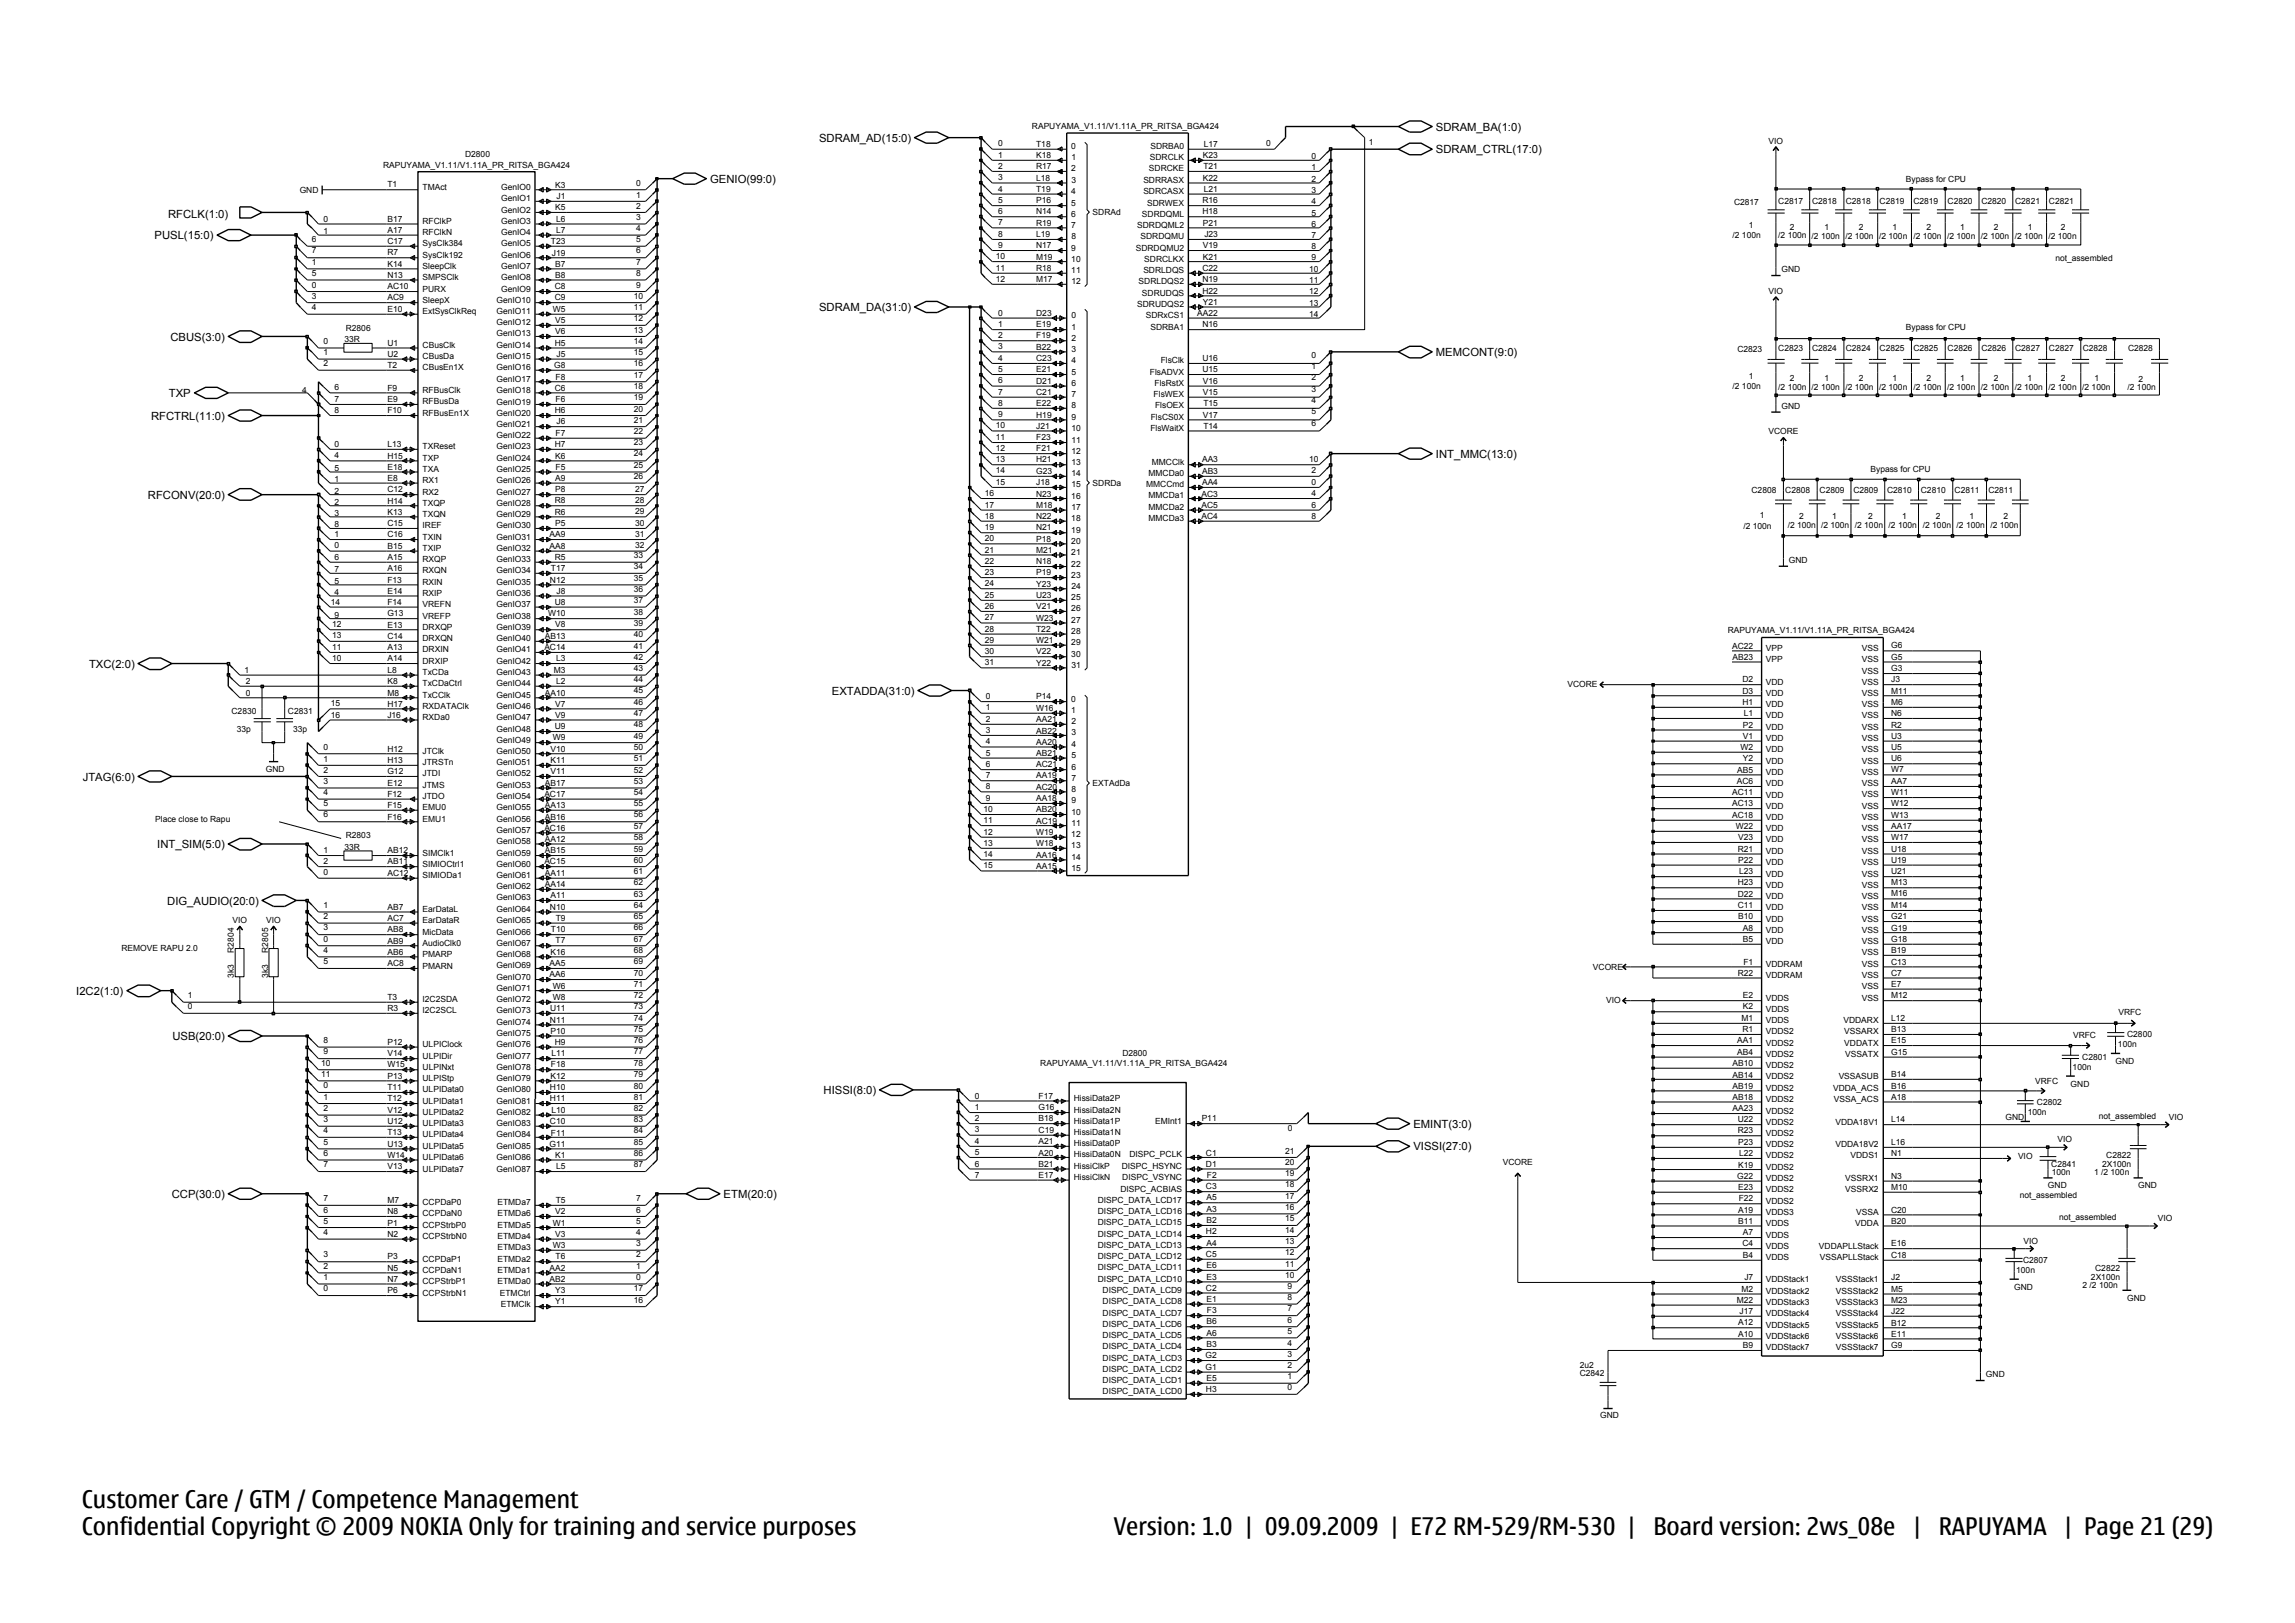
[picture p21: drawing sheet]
<svg xmlns="http://www.w3.org/2000/svg" width="420mm" height="297mm" viewBox="0 0 420 297" stroke-linecap="round" stroke-linejoin="round" font-family="sans-serif">
<defs><g id="words">
<g font-size="4.4">
<text x="15" y="275.9">Customer Care / GTM / Competence Management</text>
<text x="15" y="280.8">Confidential Copyright © 2009 NOKIA Only for training and service purposes</text>
<text x="203.8" y="280.9">Version: 1.0 | 09.09.2009 | E72 RM-529/RM-530 |</text>
<text x="302.6" y="280.9">Board version: 2ws_08e</text>
<text x="350" y="280.9">|</text>
<text x="354.8" y="280.9">RAPUYAMA</text>
<text x="377.7" y="280.9">| Page 21 (29)</text>
</g>
<g font-size="2.1">
<text x="262.8" y="23.9">SDRAM_BA(1:0)</text>
<text x="149.9" y="25.9">SDRAM_AD(15:0)</text>
<text x="262.8" y="28.1">SDRAM_CTRL(17:0)</text>
<text x="130" y="33.4">GENIO(99:0)</text>
<text x="30.8" y="39.9">RFCLK(1:0)</text>
<text x="28.3" y="43.8">PUSL(15:0)</text>
<text x="149.9" y="56.9">SDRAM_DA(31:0)</text>
<text x="31.2" y="62.3">CBUS(3:0)</text>
<text x="262.8" y="65.1">MEMCONT(9:0)</text>
<text x="27.6" y="76.8">RFCTRL(11:0)</text>
<text x="30.9" y="72.6">TXP</text>
<text x="262.8" y="83.8">INT_MMC(13:0)</text>
<text x="27.1" y="91.3">RFCONV(20:0)</text>
<text x="16.3" y="122.2">TXC(2:0)</text>
<text x="152.2" y="127.1">EXTADDA(31:0)</text>
<text x="15.1" y="142.8">JTAG(6:0)</text>
<text x="28.8" y="155.2">INT_SIM(5:0)</text>
<text x="30.6" y="165.5">DIG_AUDIO(20:0)</text>
<text x="13.9" y="182">I2C2(1:0)</text>
<text x="31.5" y="190.3">USB(20:0)</text>
<text x="150.7" y="200.2">HISSI(8:0)</text>
<text x="258.7" y="206.4">EMINT(3:0)</text>
<text x="258.7" y="210.5">VISSI(27:0)</text>
<text x="31.4" y="219.2">CCP(30:0)</text>
<text x="132.4" y="219.2">ETM(20:0)</text>
</g>
<g font-size="1.5">
<text x="188.8" y="23.6">RAPUYAMA_V1.11/V1.11A_PR_RITSA_BGA424</text>
<text x="85.1" y="28.8">D2800</text>
<text x="182.7" y="26.8">0</text>
<text x="182.7" y="28.9">1</text>
<text x="189.6" y="26.9">T18</text>
<text x="189.6" y="28.9">K18</text>
<text x="196.1" y="27.3">0</text>
<text x="196.1" y="29.3">1</text>
<text x="210.4" y="29.3">SDRCLK</text>
<text x="210.5" y="27.3">SDRBA0</text>
<text x="220.1" y="28.9">K23</text>
<text x="220.3" y="26.9">L17</text>
<text x="231.7" y="26.8">0</text>
<text x="240" y="29.1">0</text>
<text x="250.5" y="26.5">1</text>
<text x="323.7" y="26.3">VIO</text>
<text x="54.8" y="35.3">GND</text>
<text x="70.1" y="30.7">RAPUYAMA_V1.11/V1.11A_PR_RITSA_BGA424</text>
<text x="70.9" y="34.3">T1</text>
<text x="77.3" y="34.7">TMAct</text>
<text x="91.7" y="34.7">GenIO0</text>
<text x="101.6" y="34.3">K3</text>
<text x="116.4" y="34">0</text>
<text x="182.7" y="30.9">2</text>
<text x="182.7" y="33">3</text>
<text x="182.7" y="35">4</text>
<text x="189.6" y="35.1">T19</text>
<text x="189.6" y="30.9">R17</text>
<text x="189.6" y="33.1">L18</text>
<text x="196.1" y="31.4">2</text>
<text x="196.1" y="35.5">4</text>
<text x="196.1" y="33.5">3</text>
<text x="209.2" y="35.5">SDRCASX</text>
<text x="209.2" y="33.5">SDRRASX</text>
<text x="210.3" y="31.4">SDRCKE</text>
<text x="220.1" y="33.1">K22</text>
<text x="220.2" y="30.9">T21</text>
<text x="220.3" y="35.1">L21</text>
<text x="240" y="35.3">3</text>
<text x="240" y="31.2">1</text>
<text x="240" y="33.3">2</text>
<text x="348.8" y="33.3">Bypass for CPU</text>
<text x="59.2" y="40.7">0</text>
<text x="70.9" y="40.6">B17</text>
<text x="77.3" y="41">RFClkP</text>
<text x="91.7" y="41">GenIO3</text>
<text x="91.7" y="38.9">GenIO2</text>
<text x="91.7" y="36.9">GenIO1</text>
<text x="101.6" y="38.5">K5</text>
<text x="101.8" y="40.6">L6</text>
<text x="101.9" y="36.4">J1</text>
<text x="116.4" y="36.1">1</text>
<text x="116.4" y="38.2">2</text>
<text x="116.4" y="40.2">3</text>
<text x="182.7" y="37.1">5</text>
<text x="182.7" y="39.2">6</text>
<text x="182.7" y="41.2">7</text>
<text x="189.6" y="41.3">R19</text>
<text x="189.6" y="37.2">P16</text>
<text x="189.6" y="39.2">N14</text>
<text x="196.1" y="41.7">7</text>
<text x="196.1" y="37.6">5</text>
<text x="196.1" y="39.7">6</text>
<text x="200" y="39.4">SDRAd</text>
<text x="208.1" y="41.7">SDRDQML2</text>
<text x="209" y="39.7">SDRDQML</text>
<text x="209.9" y="37.6">SDRWEX</text>
<text x="220.1" y="37.2">R16</text>
<text x="220.1" y="39.2">H18</text>
<text x="220.1" y="41.3">P21</text>
<text x="240" y="39.5">5</text>
<text x="240" y="37.3">4</text>
<text x="240" y="41.5">6</text>
<text x="317.4" y="37.5">C2817</text>
<text x="320.1" y="41.7">1</text>
<text x="325.4" y="37.2">C2817</text>
<text x="331.6" y="37.2">C2818</text>
<text x="337.8" y="37.2">C2818</text>
<text x="344" y="37.2">C2819</text>
<text x="350.2" y="37.2">C2819</text>
<text x="356.4" y="37.2">C2820</text>
<text x="362.6" y="37.2">C2820</text>
<text x="368.8" y="37.2">C2821</text>
<text x="375" y="37.2">C2821</text>
<text x="57.1" y="46.4">7</text>
<text x="57.1" y="44.4">6</text>
<text x="59.2" y="42.8">1</text>
<text x="70.9" y="46.8">R7</text>
<text x="70.9" y="44.6">C17</text>
<text x="70.9" y="42.6">A17</text>
<text x="77.3" y="47.2">SysClk192</text>
<text x="77.3" y="45.1">SysClk384</text>
<text x="77.3" y="43">RFClkN</text>
<text x="91.7" y="43">GenIO4</text>
<text x="91.7" y="47.2">GenIO6</text>
<text x="91.7" y="45">GenIO5</text>
<text x="100.8" y="44.6">T23</text>
<text x="101" y="46.8">J19</text>
<text x="101.8" y="42.6">L7</text>
<text x="116.4" y="42.3">4</text>
<text x="116.4" y="44.4">5</text>
<text x="116.4" y="46.4">6</text>
<text x="182.2" y="47.4">10</text>
<text x="182.7" y="43.3">8</text>
<text x="182.7" y="45.4">9</text>
<text x="189.6" y="45.4">N17</text>
<text x="189.6" y="43.4">L19</text>
<text x="189.6" y="47.5">M19</text>
<text x="196.1" y="47.9">10</text>
<text x="196.1" y="45.8">9</text>
<text x="196.1" y="43.8">8</text>
<text x="207.9" y="45.8">SDRDQMU2</text>
<text x="208.7" y="43.8">SDRDQMU</text>
<text x="209.4" y="47.9">SDRCLKX</text>
<text x="220.1" y="45.4">V19</text>
<text x="220.1" y="47.5">K21</text>
<text x="220.4" y="43.4">J23</text>
<text x="240" y="45.6">8</text>
<text x="240" y="47.7">9</text>
<text x="240" y="43.6">7</text>
<text x="317.1" y="43.5">/2 100n</text>
<text x="325.4" y="43.6">/2 100n</text>
<text x="327.5" y="42">2</text>
<text x="331.5" y="43.8">/2 100n</text>
<text x="333.9" y="42.1">1</text>
<text x="337.7" y="43.8">/2 100n</text>
<text x="340.2" y="42.1">2</text>
<text x="343.9" y="43.8">/2 100n</text>
<text x="346.4" y="42.1">1</text>
<text x="350.2" y="43.8">/2 100n</text>
<text x="352.5" y="42.1">2</text>
<text x="356.3" y="43.8">/2 100n</text>
<text x="358.7" y="42.1">1</text>
<text x="362.5" y="43.8">/2 100n</text>
<text x="364.9" y="42.1">2</text>
<text x="368.7" y="43.8">/2 100n /2 100n</text>
<text x="371.1" y="42.1">1</text>
<text x="376.1" y="47.8">not_assembled</text>
<text x="377.1" y="42.1">2</text>
<text x="57.1" y="52.7">0</text>
<text x="57.1" y="48.5">1</text>
<text x="57.1" y="50.5">5</text>
<text x="70.9" y="50.9">N13</text>
<text x="70.9" y="48.8">K14</text>
<text x="70.9" y="52.9">AC10</text>
<text x="77.3" y="51.2">SMPSClk</text>
<text x="77.3" y="49.2">SleepClk</text>
<text x="77.3" y="53.4">PURX</text>
<text x="91.7" y="53.4">GenIO9</text>
<text x="91.7" y="49.2">GenIO7</text>
<text x="91.7" y="51.2">GenIO8</text>
<text x="101.5" y="52.9">C8</text>
<text x="101.6" y="48.8">B7</text>
<text x="101.6" y="50.9">B8</text>
<text x="116.4" y="52.7">9</text>
<text x="116.4" y="48.5">7</text>
<text x="116.4" y="50.5">8</text>
<text x="182.2" y="49.5">11</text>
<text x="182.2" y="51.6">12</text>
<text x="189.6" y="49.6">R18</text>
<text x="189.6" y="51.6">M17</text>
<text x="196.1" y="50">11</text>
<text x="196.1" y="52">12</text>
<text x="208.4" y="52">SDRLDQS2</text>
<text x="209.2" y="50">SDRLDQS</text>
<text x="220.1" y="51.6">N19</text>
<text x="220.1" y="53.7">H22</text>
<text x="220.1" y="49.6">C22</text>
<text x="239.6" y="53.9">12</text>
<text x="239.6" y="49.8">10</text>
<text x="239.6" y="51.8">11</text>
<text x="323.7" y="53.8">VIO</text>
<text x="326" y="49.8">GND</text>
<text x="57.1" y="56.7">4</text>
<text x="57.1" y="54.7">3</text>
<text x="70.9" y="57.1">E10</text>
<text x="70.9" y="55">AC9</text>
<text x="77.3" y="57.5">ExtSysClkReq</text>
<text x="77.3" y="55.4">SleepX</text>
<text x="90.9" y="55.4">GenIO10</text>
<text x="90.9" y="57.5">GenIO11</text>
<text x="90.9" y="59.5">GenIO12</text>
<text x="101.2" y="57.1">W5</text>
<text x="101.5" y="55">C9</text>
<text x="101.6" y="59.1">V5</text>
<text x="116" y="58.8">12</text>
<text x="116" y="54.7">10</text>
<text x="116" y="56.7">11</text>
<text x="182.7" y="57.7">0</text>
<text x="182.7" y="59.9">1</text>
<text x="189.6" y="57.8">D23</text>
<text x="189.6" y="59.9">E19</text>
<text x="196.1" y="58.2">0</text>
<text x="208.1" y="56.2">SDRUDQS2</text>
<text x="209" y="54.1">SDRUDQS</text>
<text x="209.7" y="58.2">SDRxCS1</text>
<text x="219.1" y="57.8">AA22</text>
<text x="220.1" y="59.9">N16</text>
<text x="220.1" y="55.8">Y21</text>
<text x="239.6" y="56">13</text>
<text x="239.6" y="58">14</text>
<text x="59.2" y="62.9">0</text>
<text x="59.2" y="65">1</text>
<text x="63" y="62.7">33R</text>
<text x="63.3" y="60.5">R2806</text>
<text x="70.9" y="63.3">U1</text>
<text x="70.9" y="65.3">U2</text>
<text x="77.3" y="63.7">CBusClk</text>
<text x="77.3" y="65.7">CBusDa</text>
<text x="90.9" y="65.7">GenIO15</text>
<text x="90.9" y="63.7">GenIO14</text>
<text x="90.9" y="61.6">GenIO13</text>
<text x="101.5" y="63.3">H5</text>
<text x="101.6" y="61.1">V6</text>
<text x="101.9" y="65.3">J5</text>
<text x="116" y="65">15</text>
<text x="116" y="60.9">13</text>
<text x="116" y="62.9">14</text>
<text x="182.7" y="61.9">2</text>
<text x="182.7" y="63.9">3</text>
<text x="189.6" y="61.9">F19</text>
<text x="189.6" y="64">B22</text>
<text x="196.1" y="60.3">1</text>
<text x="196.1" y="62.4">2</text>
<text x="196.1" y="64.4">3</text>
<text x="210.5" y="60.3">SDRBA1</text>
<text x="240" y="65.5">0</text>
<text x="318" y="64.4">C2823</text>
<text x="325.4" y="64.3">C2823</text>
<text x="331.6" y="64.3">C2824</text>
<text x="337.8" y="64.3">C2824</text>
<text x="344" y="64.3">C2825</text>
<text x="348.8" y="60.3">Bypass for CPU</text>
<text x="350.2" y="64.3">C2825</text>
<text x="356.4" y="64.3">C2826</text>
<text x="362.6" y="64.3">C2826</text>
<text x="368.8" y="64.3">C2827</text>
<text x="375" y="64.3">C2827</text>
<text x="381.1" y="64.3">C2828</text>
<text x="389.4" y="64.3">C2828</text>
<text x="55.3" y="72">4</text>
<text x="59.2" y="67">2</text>
<text x="61.2" y="71.4">6</text>
<text x="70.9" y="71.5">F9</text>
<text x="70.9" y="67.4">T2</text>
<text x="77.3" y="71.9">RFBusClk</text>
<text x="77.3" y="67.7">CBusEn1X</text>
<text x="90.9" y="67.8">GenIO16</text>
<text x="90.9" y="69.9">GenIO17</text>
<text x="90.9" y="71.9">GenIO18</text>
<text x="101.4" y="67.4">G8</text>
<text x="101.5" y="71.5">C6</text>
<text x="101.7" y="69.4">F8</text>
<text x="116" y="67">16</text>
<text x="116" y="69.1">17</text>
<text x="116" y="71.2">18</text>
<text x="182.7" y="68.1">5</text>
<text x="182.7" y="70.1">6</text>
<text x="182.7" y="66">4</text>
<text x="189.6" y="68.1">E21</text>
<text x="189.6" y="66.1">C23</text>
<text x="189.6" y="70.2">D21</text>
<text x="196.1" y="68.5">5</text>
<text x="196.1" y="66.5">4</text>
<text x="196.1" y="70.6">6</text>
<text x="210.4" y="68.5">FlsADVX</text>
<text x="211.3" y="70.7">FlsRstX</text>
<text x="212.4" y="66.5">FlsClk</text>
<text x="220.1" y="68.1">U15</text>
<text x="220.1" y="66.1">U16</text>
<text x="220.1" y="70.2">V16</text>
<text x="240" y="67.6">1</text>
<text x="240" y="69.6">2</text>
<text x="240" y="71.7">3</text>
<text x="317.1" y="71.2">/2 100n</text>
<text x="320.1" y="69.4">1</text>
<text x="325.4" y="71.3">/2 100n</text>
<text x="327.5" y="69.7">2</text>
<text x="331.5" y="71.4">/2 100n</text>
<text x="333.9" y="69.7">1</text>
<text x="337.7" y="71.4">/2 100n</text>
<text x="340.2" y="69.7">2</text>
<text x="343.9" y="71.4">/2 100n</text>
<text x="346.4" y="69.7">1</text>
<text x="350.2" y="71.4">/2 100n</text>
<text x="352.5" y="69.7">2</text>
<text x="356.3" y="71.4">/2 100n</text>
<text x="358.7" y="69.7">1</text>
<text x="362.5" y="71.4">/2 100n</text>
<text x="364.9" y="69.7">2</text>
<text x="368.7" y="71.4">/2 100n /2 100n</text>
<text x="371.1" y="69.7">1</text>
<text x="377.1" y="69.7">2</text>
<text x="381.1" y="71.4">/2 100n</text>
<text x="383.3" y="69.7">1</text>
<text x="389.4" y="71.4">/2 100n</text>
<text x="391.3" y="69.9">2</text>
<text x="61.2" y="73.5">7</text>
<text x="61.2" y="75.6">8</text>
<text x="70.9" y="73.6">E9</text>
<text x="70.9" y="75.6">F10</text>
<text x="77.3" y="74">RFBusDa</text>
<text x="77.3" y="76">RFBusEn1X</text>
<text x="90.9" y="76.1">GenIO20</text>
<text x="90.9" y="74">GenIO19</text>
<text x="101.5" y="75.6">H6</text>
<text x="101.7" y="73.6">F6</text>
<text x="101.9" y="77.7">J6</text>
<text x="116" y="75.3">20</text>
<text x="116" y="77.4">21</text>
<text x="116" y="73.2">19</text>
<text x="182.7" y="72.2">7</text>
<text x="182.7" y="74.3">8</text>
<text x="182.7" y="76.4">9</text>
<text x="189.6" y="74.3">E22</text>
<text x="189.6" y="76.4">H19</text>
<text x="189.6" y="72.3">C21</text>
<text x="196.1" y="76.8">9</text>
<text x="196.1" y="74.7">8</text>
<text x="196.1" y="72.7">7</text>
<text x="210.6" y="76.8">FlsCS0X</text>
<text x="211.1" y="72.7">FlsWEX</text>
<text x="211.4" y="74.7">FlsOEX</text>
<text x="220.1" y="72.3">V15</text>
<text x="220.1" y="76.4">V17</text>
<text x="220.2" y="74.3">T15</text>
<text x="240" y="75.8">5</text>
<text x="240" y="77.9">6</text>
<text x="240" y="73.8">4</text>
<text x="326" y="74.8">GND</text>
<text x="61.2" y="81.8">0</text>
<text x="61.2" y="83.8">4</text>
<text x="70.9" y="81.8">L13</text>
<text x="70.9" y="83.9">H15</text>
<text x="77.3" y="82.2">TXReset</text>
<text x="90.9" y="78.1">GenIO21</text>
<text x="90.9" y="82.2">GenIO23</text>
<text x="90.9" y="80.2">GenIO22</text>
<text x="101.5" y="81.8">H7</text>
<text x="101.6" y="83.9">K6</text>
<text x="101.7" y="79.8">F7</text>
<text x="116" y="79.5">22</text>
<text x="116" y="81.5">23</text>
<text x="116" y="83.5">24</text>
<text x="182.2" y="78.4">10</text>
<text x="182.2" y="80.4">11</text>
<text x="182.2" y="82.5">12</text>
<text x="189.6" y="78.4">J21</text>
<text x="189.6" y="82.6">F21</text>
<text x="189.6" y="80.6">F23</text>
<text x="196.1" y="78.9">10</text>
<text x="196.1" y="83">12</text>
<text x="196.1" y="81">11</text>
<text x="210.5" y="78.9">FlsWaitX</text>
<text x="220.2" y="78.4">T14</text>
<text x="323.6" y="79.5">VCORE</text>
<text x="61.2" y="88.2">1</text>
<text x="61.2" y="86.2">5</text>
<text x="70.9" y="86">E18</text>
<text x="70.9" y="88">E8</text>
<text x="77.3" y="84.4">TXP</text>
<text x="77.3" y="88.4">RX1</text>
<text x="77.3" y="86.4">TXA</text>
<text x="90.9" y="84.4">GenIO24</text>
<text x="90.9" y="86.4">GenIO25</text>
<text x="90.9" y="88.4">GenIO26</text>
<text x="101.6" y="88">A9</text>
<text x="101.7" y="86">F5</text>
<text x="116" y="87.7">26</text>
<text x="116" y="85.7">25</text>
<text x="116.3" y="90">27</text>
<text x="182.2" y="84.6">13</text>
<text x="182.2" y="88.7">15</text>
<text x="182.2" y="86.6">14</text>
<text x="189.6" y="84.6">H21</text>
<text x="189.6" y="88.8">J18</text>
<text x="189.6" y="86.7">G23</text>
<text x="196.1" y="85">13</text>
<text x="196.1" y="89.2">15</text>
<text x="196.1" y="87.2">14</text>
<text x="200" y="89">SDRDa</text>
<text x="209.8" y="89.2">MMCCmd</text>
<text x="210.2" y="87.2">MMCDa0</text>
<text x="210.8" y="85">MMCClk</text>
<text x="220" y="84.6">AA3</text>
<text x="220" y="88.8">AA4</text>
<text x="220" y="86.7">AB3</text>
<text x="239.6" y="84.6">10</text>
<text x="240" y="88.7">0</text>
<text x="240" y="86.6">2</text>
<text x="342.3" y="86.4">Bypass for CPU</text>
<text x="61.2" y="92.4">2</text>
<text x="61.2" y="94.4">3</text>
<text x="61.2" y="90.3">2</text>
<text x="70.9" y="94.3">K13</text>
<text x="70.9" y="92.1">H14</text>
<text x="70.9" y="90.1">C12</text>
<text x="77.3" y="94.6">TXQN</text>
<text x="77.3" y="92.6">TXQP</text>
<text x="77.3" y="90.5">RX2</text>
<text x="90.9" y="94.6">GenIO29</text>
<text x="90.9" y="92.6">GenIO28</text>
<text x="90.9" y="90.5">GenIO27</text>
<text x="101.5" y="94.2">R6</text>
<text x="101.5" y="92.1">R8</text>
<text x="101.6" y="90.1">P8</text>
<text x="116.3" y="92.1">28</text>
<text x="116.3" y="94.1">29</text>
<text x="180.2" y="90.8">16</text>
<text x="180.2" y="92.9">17</text>
<text x="180.2" y="94.9">18</text>
<text x="189.6" y="95">N22</text>
<text x="189.6" y="90.9">N23</text>
<text x="189.6" y="92.9">M18</text>
<text x="196.1" y="95.4">18</text>
<text x="196.1" y="91.2">16</text>
<text x="196.1" y="93.3">17</text>
<text x="210.2" y="95.4">MMCDa3</text>
<text x="210.2" y="93.3">MMCDa2</text>
<text x="210.2" y="91.2">MMCDa1</text>
<text x="219.9" y="92.9">AC5</text>
<text x="219.9" y="90.9">AC3</text>
<text x="219.9" y="94.9">AC4</text>
<text x="240" y="90.8">4</text>
<text x="240" y="92.9">6</text>
<text x="240" y="94.9">8</text>
<text x="320.5" y="90.3">C2808</text>
<text x="322" y="94.9">1</text>
<text x="326.7" y="90.3">C2808</text>
<text x="329.3" y="94.9">2</text>
<text x="333" y="90.3">C2809</text>
<text x="335.3" y="95">1</text>
<text x="339.2" y="90.3">C2809</text>
<text x="341.9" y="95">2</text>
<text x="345.4" y="90.3">C2810</text>
<text x="348.1" y="95">1</text>
<text x="351.5" y="90.3">C2810</text>
<text x="354.3" y="95">2</text>
<text x="357.7" y="90.3">C2811</text>
<text x="360.5" y="95">1</text>
<text x="363.9" y="90.3">C2811</text>
<text x="366.6" y="95">2</text>
<text x="61.2" y="100.3">0</text>
<text x="61.2" y="98.3">1</text>
<text x="61.2" y="96.5">8</text>
<text x="70.9" y="98.3">C16</text>
<text x="70.9" y="96.3">C15</text>
<text x="70.9" y="100.4">B15</text>
<text x="77.3" y="96.7">IREF</text>
<text x="77.3" y="98.7">TXIN</text>
<text x="77.3" y="100.9">TXIP</text>
<text x="90.9" y="96.7">GenIO30</text>
<text x="90.9" y="100.9">GenIO32</text>
<text x="90.9" y="98.7">GenIO31</text>
<text x="100.6" y="100.4">AA8</text>
<text x="100.6" y="98.3">AA9</text>
<text x="101.6" y="96.3">P5</text>
<text x="116.3" y="96.2">30</text>
<text x="116.3" y="98.3">31</text>
<text x="116.3" y="100.3">32</text>
<text x="180.2" y="96.9">19</text>
<text x="180.2" y="99.1">20</text>
<text x="180.2" y="101.1">21</text>
<text x="189.6" y="99.1">P18</text>
<text x="189.6" y="101.1">M21</text>
<text x="189.6" y="97.1">N21</text>
<text x="196.1" y="99.5">20</text>
<text x="196.1" y="101.6">21</text>
<text x="196.1" y="97.5">19</text>
<text x="319.1" y="96.7">/2 100n</text>
<text x="327.2" y="96.5">/2 100n</text>
<text x="333.3" y="96.7">/2 100n</text>
<text x="339.5" y="96.7">/2 100n</text>
<text x="345.6" y="96.7">/2 100n</text>
<text x="351.9" y="96.7">/2 100n</text>
<text x="358.1" y="96.7">/2 100n</text>
<text x="364.3" y="96.7">/2 100n</text>
<text x="61.2" y="106.8">5</text>
<text x="61.2" y="102.4">6</text>
<text x="61.2" y="104.7">7</text>
<text x="70.9" y="106.6">F13</text>
<text x="70.9" y="102.5">A15</text>
<text x="70.9" y="104.5">A16</text>
<text x="77.3" y="107">RXIN</text>
<text x="77.3" y="102.9">RXQP</text>
<text x="77.3" y="104.9">RXQN</text>
<text x="90.9" y="102.9">GenIO33</text>
<text x="90.9" y="107">GenIO35</text>
<text x="90.9" y="104.9">GenIO34</text>
<text x="100.7" y="106.6">N12</text>
<text x="100.8" y="104.5">T17</text>
<text x="101.5" y="102.5">R5</text>
<text x="116" y="104.2">34</text>
<text x="116" y="106.2">35</text>
<text x="116" y="102.2">33</text>
<text x="180.2" y="105.3">23</text>
<text x="180.2" y="107.3">24</text>
<text x="180.2" y="103.2">22</text>
<text x="189.6" y="105.3">P19</text>
<text x="189.6" y="103.2">N18</text>
<text x="189.6" y="107.4">Y23</text>
<text x="196.1" y="105.7">23</text>
<text x="196.1" y="103.7">22</text>
<text x="196.1" y="107.7">24</text>
<text x="327.4" y="103">GND</text>
<text x="60.6" y="110.6">14</text>
<text x="61.2" y="108.9">4</text>
<text x="61.2" y="113">9</text>
<text x="70.9" y="112.8">G13</text>
<text x="70.9" y="110.8">F14</text>
<text x="70.9" y="108.6">E14</text>
<text x="77.3" y="113.2">VREFP</text>
<text x="77.3" y="111.1">VREFN</text>
<text x="77.3" y="109.1">RXIP</text>
<text x="90.9" y="109.1">GenIO36</text>
<text x="90.9" y="111.1">GenIO37</text>
<text x="90.9" y="113.2">GenIO38</text>
<text x="100.3" y="112.8">W10</text>
<text x="101.5" y="110.8">U8</text>
<text x="101.9" y="108.7">J8</text>
<text x="116" y="110.4">37</text>
<text x="116" y="112.5">38</text>
<text x="116" y="108.4">36</text>
<text x="180.2" y="113.5">27</text>
<text x="180.2" y="111.4">26</text>
<text x="180.2" y="109.4">25</text>
<text x="189.6" y="109.4">U23</text>
<text x="189.6" y="111.5">V21</text>
<text x="189.6" y="113.6">W23</text>
<text x="196.1" y="109.9">25</text>
<text x="196.1" y="111.9">26</text>
<text x="60.8" y="114.8">12</text>
<text x="60.8" y="116.8">13</text>
<text x="60.8" y="118.9">11</text>
<text x="70.9" y="119">A13</text>
<text x="70.9" y="114.8">E13</text>
<text x="70.9" y="116.9">C14</text>
<text x="77.3" y="115.3">DRXQP</text>
<text x="77.3" y="117.4">DRXQN</text>
<text x="77.3" y="119.4">DRXIN</text>
<text x="90.9" y="119.4">GenIO41</text>
<text x="90.9" y="117.4">GenIO40</text>
<text x="90.9" y="115.2">GenIO39</text>
<text x="99.6" y="119">AC14</text>
<text x="99.7" y="116.9">AB13</text>
<text x="101.6" y="114.8">V8</text>
<text x="116" y="114.5">39</text>
<text x="116" y="116.6">40</text>
<text x="116" y="118.7">41</text>
<text x="180.2" y="117.6">29</text>
<text x="180.2" y="119.7">30</text>
<text x="180.2" y="115.6">28</text>
<text x="189.6" y="115.6">T22</text>
<text x="189.6" y="119.8">V22</text>
<text x="189.6" y="117.6">W21</text>
<text x="196.1" y="116">28</text>
<text x="196.1" y="118.1">29</text>
<text x="196.1" y="114">27</text>
<text x="316.2" y="115.8">RAPUYAMA_V1.11/V1.11A_PR_RITSA_BGA424</text>
<text x="317" y="118.7">AC22</text>
<text x="323.1" y="119.1">VPP</text>
<text x="340.7" y="119.1">VSS</text>
<text x="346.1" y="118.7">G6</text>
<text x="44.7" y="123.1">1</text>
<text x="45" y="125.1">2</text>
<text x="60.8" y="121">10</text>
<text x="70.9" y="123.1">L8</text>
<text x="70.9" y="125.2">K8</text>
<text x="70.9" y="121">A14</text>
<text x="77.3" y="123.6">TxCDa</text>
<text x="77.3" y="125.6">TxCDaCtrl</text>
<text x="77.3" y="121.4">DRXIP</text>
<text x="90.9" y="123.6">GenIO43</text>
<text x="90.9" y="125.6">GenIO44</text>
<text x="90.9" y="121.4">GenIO42</text>
<text x="101.3" y="123.1">M3</text>
<text x="101.8" y="125.2">L2</text>
<text x="101.8" y="121">L3</text>
<text x="116" y="122.8">43</text>
<text x="116" y="124.9">44</text>
<text x="116" y="120.7">42</text>
<text x="180.2" y="121.8">31</text>
<text x="189.6" y="121.8">Y22</text>
<text x="196.1" y="120.2">30</text>
<text x="196.1" y="122.2">31</text>
<text x="286.9" y="125.8">VCORE</text>
<text x="317.1" y="120.7">AB23</text>
<text x="318.9" y="124.9">D2</text>
<text x="323.1" y="125.3">VDD</text>
<text x="323.1" y="121.1">VPP</text>
<text x="340.7" y="125.3">VSS</text>
<text x="340.7" y="123.3">VSS</text>
<text x="340.7" y="121.1">VSS</text>
<text x="346.1" y="124.9">J3</text>
<text x="346.1" y="122.8">G3</text>
<text x="346.1" y="120.7">G5</text>
<text x="42.4" y="130.7">C2830</text>
<text x="45" y="127.4">0</text>
<text x="52.7" y="130.7">C2831</text>
<text x="60.6" y="131.3">16</text>
<text x="60.6" y="129.3">15</text>
<text x="70.9" y="127.3">M8</text>
<text x="70.9" y="131.3">J16</text>
<text x="70.9" y="129.3">H17</text>
<text x="77.3" y="127.7">TxCClk</text>
<text x="77.3" y="131.8">RXDa0</text>
<text x="77.3" y="129.7">RXDATAClk</text>
<text x="90.9" y="127.7">GenIO45</text>
<text x="90.9" y="129.7">GenIO46</text>
<text x="90.9" y="131.7">GenIO47</text>
<text x="99.7" y="127.3">AA10</text>
<text x="101.6" y="129.3">V7</text>
<text x="101.6" y="131.3">V9</text>
<text x="116" y="131">47</text>
<text x="116" y="126.9">45</text>
<text x="116" y="129">46</text>
<text x="180.4" y="127.9">0</text>
<text x="180.4" y="130">1</text>
<text x="189.6" y="128">P14</text>
<text x="189.6" y="130.1">W16</text>
<text x="196.1" y="128.4">0</text>
<text x="196.1" y="130.5">1</text>
<text x="318.9" y="127">D3</text>
<text x="318.9" y="129">H1</text>
<text x="319.1" y="131">L1</text>
<text x="323.1" y="127.3">VDD</text>
<text x="323.2" y="131.5">VDD</text>
<text x="323.2" y="129.4">VDD</text>
<text x="340.7" y="129.4">VSS</text>
<text x="340.7" y="131.5">VSS</text>
<text x="340.7" y="127.3">VSS</text>
<text x="346.1" y="129">M6</text>
<text x="346.1" y="131">N6</text>
<text x="346.1" y="127">M11</text>
<text x="43.3" y="133.9">33p</text>
<text x="53.7" y="133.9">33p</text>
<text x="59.2" y="137.2">0</text>
<text x="70.9" y="137.6">H12</text>
<text x="77.3" y="137.9">JTClk</text>
<text x="90.9" y="135.9">GenIO49</text>
<text x="90.9" y="137.9">GenIO50</text>
<text x="90.9" y="133.9">GenIO48</text>
<text x="100.7" y="137.6">V10</text>
<text x="101.2" y="135.5">W9</text>
<text x="101.5" y="133.4">U9</text>
<text x="116" y="133.1">48</text>
<text x="116" y="137.2">50</text>
<text x="116" y="135.2">49</text>
<text x="180.4" y="136.2">4</text>
<text x="180.4" y="132.1">2</text>
<text x="180.4" y="134.1">3</text>
<text x="189.6" y="134.2">AB22</text>
<text x="189.6" y="136.3">AA20</text>
<text x="189.6" y="132.1">AA21</text>
<text x="196.1" y="134.6">3</text>
<text x="196.1" y="136.7">4</text>
<text x="196.1" y="132.5">2</text>
<text x="318.5" y="137.2">W2</text>
<text x="319" y="135.2">V1</text>
<text x="319" y="133.1">P2</text>
<text x="323.2" y="135.6">VDD</text>
<text x="323.2" y="137.6">VDD</text>
<text x="323.2" y="133.6">VDD</text>
<text x="340.7" y="135.6">VSS</text>
<text x="340.7" y="137.6">VSS</text>
<text x="340.7" y="133.6">VSS</text>
<text x="346.1" y="135.2">U3</text>
<text x="346.1" y="137.2">U5</text>
<text x="346.1" y="133.1">R2</text>
<text x="48.7" y="141.2">GND</text>
<text x="59.2" y="139.4">1</text>
<text x="59.2" y="141.4">2</text>
<text x="59.2" y="143.4">3</text>
<text x="70.9" y="139.6">H13</text>
<text x="70.9" y="141.7">G12</text>
<text x="70.9" y="143.8">E12</text>
<text x="77.3" y="140.1">JTRSTn</text>
<text x="77.3" y="142.1">JTDI</text>
<text x="90.9" y="140.1">GenIO51</text>
<text x="90.9" y="142.1">GenIO52</text>
<text x="99.7" y="143.8">AB17</text>
<text x="100.7" y="139.6">K11</text>
<text x="100.7" y="141.7">V11</text>
<text x="116" y="139.3">51</text>
<text x="116" y="141.4">52</text>
<text x="116" y="143.4">53</text>
<text x="180.4" y="142.4">7</text>
<text x="180.4" y="138.3">5</text>
<text x="180.4" y="140.3">6</text>
<text x="189.6" y="138.3">AB21</text>
<text x="189.6" y="140.4">AC21</text>
<text x="189.6" y="142.4">AA19</text>
<text x="196.1" y="138.7">5</text>
<text x="196.1" y="140.8">6</text>
<text x="196.1" y="142.9">7</text>
<text x="200" y="143.9">EXTAdDa</text>
<text x="317.8" y="143.5">AC6</text>
<text x="317.9" y="141.4">AB5</text>
<text x="319" y="139.3">Y2</text>
<text x="323.1" y="141.8">VDD</text>
<text x="323.1" y="143.9">VDD</text>
<text x="323.2" y="139.7">VDD</text>
<text x="340.7" y="143.9">VSS</text>
<text x="340.7" y="141.8">VSS</text>
<text x="340.7" y="139.7">VSS</text>
<text x="346.1" y="143.5">AA7</text>
<text x="346.1" y="141.4">W7</text>
<text x="346.1" y="139.3">U6</text>
<text x="59.2" y="149.6">6</text>
<text x="59.2" y="147.6">5</text>
<text x="59.2" y="145.5">4</text>
<text x="70.9" y="147.8">F15</text>
<text x="70.9" y="150">F16</text>
<text x="70.9" y="145.8">F12</text>
<text x="77.3" y="146.2">JTDO</text>
<text x="77.3" y="148.3">EMU0</text>
<text x="77.3" y="144.2">JTMS</text>
<text x="90.9" y="146.2">GenIO54</text>
<text x="90.9" y="144.2">GenIO53</text>
<text x="90.9" y="148.3">GenIO55</text>
<text x="99.6" y="145.8">AC17</text>
<text x="99.7" y="150">AB16</text>
<text x="99.7" y="147.8">AA13</text>
<text x="116" y="149.6">56</text>
<text x="116" y="145.5">54</text>
<text x="116" y="147.6">55</text>
<text x="180" y="148.6">10</text>
<text x="180.4" y="144.4">8</text>
<text x="180.4" y="146.6">9</text>
<text x="189.6" y="148.6">AB20</text>
<text x="189.6" y="144.5">AC20</text>
<text x="189.6" y="146.6">AA18</text>
<text x="196.1" y="149.1">10</text>
<text x="196.1" y="144.9">8</text>
<text x="196.1" y="147">9</text>
<text x="317" y="145.5">AC11</text>
<text x="317" y="147.6">AC13</text>
<text x="317" y="149.7">AC18</text>
<text x="323.1" y="146">VDD</text>
<text x="323.1" y="148">VDD</text>
<text x="340.7" y="145.9">VSS</text>
<text x="340.7" y="148">VSS</text>
<text x="346.1" y="145.5">W11</text>
<text x="346.1" y="147.5">W12</text>
<text x="346.1" y="149.6">W13</text>
<text x="28.4" y="150.4">Place close to Rapu</text>
<text x="63" y="155.5">33R</text>
<text x="63.3" y="153.4">R2803</text>
<text x="77.3" y="150.4">EMU1</text>
<text x="90.9" y="152.4">GenIO57</text>
<text x="90.9" y="150.4">GenIO56</text>
<text x="90.9" y="154.5">GenIO58</text>
<text x="99.6" y="152">AC16</text>
<text x="99.7" y="154.1">AA12</text>
<text x="116" y="151.7">57</text>
<text x="116" y="153.7">58</text>
<text x="116" y="155.9">59</text>
<text x="180" y="154.8">13</text>
<text x="180" y="150.6">11</text>
<text x="180" y="152.7">12</text>
<text x="189.6" y="154.8">W18</text>
<text x="189.6" y="152.8">W19</text>
<text x="189.6" y="150.7">AC19</text>
<text x="196.1" y="155.2">13</text>
<text x="196.1" y="153.2">12</text>
<text x="196.1" y="151.1">11</text>
<text x="317.7" y="151.7">W22</text>
<text x="318" y="155.8">R21</text>
<text x="318.1" y="153.8">V23</text>
<text x="323.1" y="150.1">VDD</text>
<text x="323.2" y="152.1">VDD</text>
<text x="323.2" y="154.1">VDD</text>
<text x="340.7" y="152.1">VSS</text>
<text x="340.7" y="150.1">VSS</text>
<text x="340.7" y="154.1">VSS</text>
<text x="346.1" y="151.7">AA17</text>
<text x="346.1" y="153.8">W17</text>
<text x="346.1" y="155.8">U18</text>
<text x="59.2" y="158.1">2</text>
<text x="59.2" y="160.2">0</text>
<text x="59.2" y="156.1">1</text>
<text x="70.9" y="160.3">AC12</text>
<text x="70.9" y="158.2">AB11</text>
<text x="70.9" y="156.1">AB12</text>
<text x="77.3" y="160.7">SIMIODa1</text>
<text x="77.3" y="158.6">SIMIOCtrl1</text>
<text x="77.3" y="156.6">SIMClk1</text>
<text x="90.9" y="158.6">GenIO60</text>
<text x="90.9" y="156.6">GenIO59</text>
<text x="90.9" y="160.7">GenIO61</text>
<text x="99.6" y="158.2">AC15</text>
<text x="99.7" y="156.1">AB15</text>
<text x="99.7" y="160.3">AA11</text>
<text x="116" y="159.9">61</text>
<text x="116" y="157.9">60</text>
<text x="180" y="156.8">14</text>
<text x="180" y="158.9">15</text>
<text x="189.6" y="156.9">AA16</text>
<text x="189.6" y="159">AA15</text>
<text x="196.1" y="157.3">14</text>
<text x="196.1" y="159.4">15</text>
<text x="318.1" y="157.9">P22</text>
<text x="318.3" y="160">L23</text>
<text x="323.2" y="158.3">VDD</text>
<text x="323.2" y="156.3">VDD</text>
<text x="323.2" y="160.4">VDD</text>
<text x="340.7" y="156.3">VSS</text>
<text x="340.7" y="158.3">VSS</text>
<text x="340.7" y="160.4">VSS</text>
<text x="346.1" y="160">U21</text>
<text x="346.1" y="157.9">U19</text>
<text x="59.2" y="166.2">1</text>
<text x="70.9" y="166.5">AB7</text>
<text x="77.3" y="166.9">EarDataL</text>
<text x="90.9" y="164.8">GenIO63</text>
<text x="90.9" y="166.9">GenIO64</text>
<text x="90.9" y="162.7">GenIO62</text>
<text x="99.7" y="162.3">AA14</text>
<text x="100.7" y="166.5">N10</text>
<text x="100.7" y="164.4">A11</text>
<text x="116" y="164.1">63</text>
<text x="116" y="166.2">64</text>
<text x="116" y="162">62</text>
<text x="318" y="164.1">D22</text>
<text x="318" y="166.2">C11</text>
<text x="318" y="162">H23</text>
<text x="323.1" y="164.5">VDD</text>
<text x="323.1" y="166.6">VDD</text>
<text x="323.1" y="162.5">VDD</text>
<text x="340.7" y="162.4">VSS</text>
<text x="340.7" y="166.6">VSS</text>
<text x="340.7" y="164.5">VSS</text>
<text x="346.1" y="166.2">M14</text>
<text x="346.1" y="164">M16</text>
<text x="346.1" y="162">M13</text>
<text x="42.6" y="168.9">VIO</text>
<text x="48.7" y="168.9">VIO</text>
<text x="59.2" y="172.4">0</text>
<text x="59.2" y="170.3">3</text>
<text x="59.2" y="168.2">2</text>
<text x="70.9" y="172.7">AB9</text>
<text x="70.9" y="168.5">AC7</text>
<text x="70.9" y="170.6">AB8</text>
<text x="77.3" y="173.1">AudioClk0</text>
<text x="77.3" y="168.9">EarDataR</text>
<text x="77.3" y="171">MicData</text>
<text x="90.9" y="173.1">GenIO67</text>
<text x="90.9" y="168.9">GenIO65</text>
<text x="90.9" y="171">GenIO66</text>
<text x="100.8" y="170.6">T10</text>
<text x="101.7" y="172.6">T7</text>
<text x="101.7" y="168.5">T9</text>
<text x="116" y="168.2">65</text>
<text x="116" y="170.2">66</text>
<text x="116" y="172.4">67</text>
<text x="318.1" y="168.2">B10</text>
<text x="319" y="172.4">B5</text>
<text x="319" y="170.3">A8</text>
<text x="323.1" y="172.8">VDD</text>
<text x="323.1" y="168.6">VDD</text>
<text x="323.1" y="170.7">VDD</text>
<text x="340.7" y="172.8">VSS</text>
<text x="340.7" y="170.7">VSS</text>
<text x="340.7" y="168.6">VSS</text>
<text x="346.1" y="172.4">G18</text>
<text x="346.1" y="170.3">G19</text>
<text x="346.1" y="168.2">G21</text>
<text x="22.2" y="174.1">REMOVE RAPU 2.0</text>
<text x="42.8" y="179" transform="rotate(-90 42.8 179)">3k3</text>
<text x="42.8" y="174.3" transform="rotate(-90 42.8 174.3)">R2804</text>
<text x="49.1" y="179" transform="rotate(-90 49.1 179)">3k3</text>
<text x="49.1" y="174.3" transform="rotate(-90 49.1 174.3)">R2805</text>
<text x="59.2" y="174.4">4</text>
<text x="59.2" y="176.4">5</text>
<text x="70.9" y="176.8">AC8</text>
<text x="70.9" y="174.7">AB6</text>
<text x="77.3" y="177.2">PMARN</text>
<text x="77.3" y="175.1">PMARP</text>
<text x="90.9" y="175.1">GenIO68</text>
<text x="90.9" y="177.2">GenIO69</text>
<text x="90.9" y="179.3">GenIO70</text>
<text x="100.6" y="176.8">AA5</text>
<text x="100.6" y="178.8">AA6</text>
<text x="100.7" y="174.7">K16</text>
<text x="116" y="174.4">68</text>
<text x="116" y="176.4">69</text>
<text x="116" y="178.5">70</text>
<text x="291.5" y="177.4">VCORE</text>
<text x="318" y="178.5">R22</text>
<text x="319.1" y="176.5">F1</text>
<text x="323.1" y="176.9">VDDRAM</text>
<text x="323.2" y="178.9">VDDRAM</text>
<text x="340.7" y="179">VSS</text>
<text x="340.7" y="174.8">VSS</text>
<text x="340.7" y="176.9">VSS</text>
<text x="346.1" y="178.5">C7</text>
<text x="346.1" y="174.4">B19</text>
<text x="346.1" y="176.5">C13</text>
<text x="34.4" y="184.7">0</text>
<text x="34.4" y="182.7">1</text>
<text x="70.9" y="185">R3</text>
<text x="70.9" y="183">T3</text>
<text x="77.3" y="185.4">I2C2SCL</text>
<text x="77.3" y="183.4">I2C2SDA</text>
<text x="90.9" y="181.3">GenIO71</text>
<text x="90.9" y="183.4">GenIO72</text>
<text x="90.9" y="185.4">GenIO73</text>
<text x="100.7" y="185">U11</text>
<text x="101.2" y="180.9">W6</text>
<text x="101.2" y="183">W8</text>
<text x="116" y="180.6">71</text>
<text x="116" y="182.7">72</text>
<text x="116" y="184.7">73</text>
<text x="294" y="183.6">VIO</text>
<text x="319" y="182.7">E2</text>
<text x="319" y="184.7">K2</text>
<text x="323.1" y="183.1">VDDS</text>
<text x="323.1" y="185.2">VDDS</text>
<text x="340.7" y="181">VSS</text>
<text x="340.7" y="183.1">VSS</text>
<text x="346.1" y="180.6">E7</text>
<text x="346.1" y="182.7">M12</text>
<text x="387.7" y="185.8">VRFC</text>
<text x="59.2" y="190.9">8</text>
<text x="70.9" y="191.2">P12</text>
<text x="77.3" y="191.6">ULPIClock</text>
<text x="90.9" y="189.6">GenIO75</text>
<text x="90.9" y="187.6">GenIO74</text>
<text x="90.9" y="191.6">GenIO76</text>
<text x="100.7" y="187.1">N11</text>
<text x="100.7" y="189.2">P10</text>
<text x="101.5" y="191.2">H9</text>
<text x="116" y="188.9">75</text>
<text x="116" y="190.9">76</text>
<text x="116" y="186.7">74</text>
<text x="317.9" y="190.9">AA1</text>
<text x="318.7" y="186.8">M1</text>
<text x="318.9" y="188.9">R1</text>
<text x="323.1" y="191.3">VDDS2</text>
<text x="323.2" y="189.3">VDDS2</text>
<text x="323.2" y="187.2">VDDS</text>
<text x="337.4" y="187.2">VDDARX</text>
<text x="337.5" y="189.3">VSSARX</text>
<text x="337.5" y="191.3">VDDATX</text>
<text x="346.1" y="190.9">E15</text>
<text x="346.1" y="188.9">B13</text>
<text x="346.1" y="186.8">L12</text>
<text x="379.4" y="189.9">VRFC</text>
<text x="387.6" y="191.6">100n</text>
<text x="389.3" y="189.8">C2800</text>
<text x="58.8" y="197.1">11</text>
<text x="58.8" y="195">10</text>
<text x="59.2" y="192.9">9</text>
<text x="70.9" y="197.5">P13</text>
<text x="70.9" y="193.3">V14</text>
<text x="70.9" y="195.3">W15</text>
<text x="77.3" y="197.8">ULPIStp</text>
<text x="77.3" y="193.7">ULPIDir</text>
<text x="77.3" y="195.8">ULPINxt</text>
<text x="90.9" y="193.7">GenIO77</text>
<text x="90.9" y="197.8">GenIO79</text>
<text x="90.9" y="195.8">GenIO78</text>
<text x="100.7" y="197.5">K12</text>
<text x="100.8" y="195.3">F18</text>
<text x="100.9" y="193.3">L11</text>
<text x="116" y="197.1">79</text>
<text x="116" y="192.9">77</text>
<text x="116" y="195.1">78</text>
<text x="190.4" y="195.1">RAPUYAMA_V1.11/V1.11A_PR_RITSA_BGA424</text>
<text x="205.4" y="193.2">D2800</text>
<text x="317.1" y="195.1">AB10</text>
<text x="317.1" y="197.2">AB14</text>
<text x="317.9" y="193">AB4</text>
<text x="323.1" y="193.5">VDDS2</text>
<text x="323.1" y="195.5">VDDS2</text>
<text x="323.1" y="197.5">VDDS2</text>
<text x="336.5" y="197.5">VSSASUB</text>
<text x="337.7" y="193.4">VSSATX</text>
<text x="346.1" y="197.2">B14</text>
<text x="346.1" y="193">G15</text>
<text x="379.3" y="195.7">100n</text>
<text x="381.1" y="193.9">C2801</text>
<text x="387.2" y="194.7">GND</text>
<text x="59.2" y="199.2">0</text>
<text x="59.2" y="201.2">1</text>
<text x="59.2" y="203.3">2</text>
<text x="70.9" y="199.5">T11</text>
<text x="70.9" y="201.5">T12</text>
<text x="70.9" y="203.6">V12</text>
<text x="77.3" y="199.9">ULPIData0</text>
<text x="77.3" y="201.9">ULPIData1</text>
<text x="90.9" y="199.9">GenIO80</text>
<text x="90.9" y="202">GenIO81</text>
<text x="100.7" y="199.5">H10</text>
<text x="100.7" y="201.5">H11</text>
<text x="100.9" y="203.6">L10</text>
<text x="116" y="203.3">82</text>
<text x="116" y="199.2">80</text>
<text x="116" y="201.2">81</text>
<text x="178.4" y="201">0</text>
<text x="178.4" y="203.1">1</text>
<text x="190.1" y="203.2">G16</text>
<text x="190.1" y="201.1">F17</text>
<text x="196.5" y="203.6">HissiData2N</text>
<text x="196.5" y="201.5">HissiData2P</text>
<text x="317.1" y="201.2">AB18</text>
<text x="317.1" y="199.2">AB19</text>
<text x="317.1" y="203.4">AA23</text>
<text x="323.1" y="201.7">VDDS2</text>
<text x="323.1" y="199.6">VDDS2</text>
<text x="323.1" y="203.8">VDDS2</text>
<text x="335.5" y="199.6">VDDA_ACS</text>
<text x="335.6" y="201.7">VSSA_ACS</text>
<text x="346.1" y="199.2">B16</text>
<text x="346.1" y="201.2">A18</text>
<text x="372.4" y="198.4">VRFC</text>
<text x="372.8" y="202.2">C2802</text>
<text x="378.9" y="198.8">GND</text>
<text x="59.2" y="207.4">4</text>
<text x="59.2" y="209.5">5</text>
<text x="59.2" y="205.4">3</text>
<text x="70.9" y="207.8">T13</text>
<text x="70.9" y="205.7">U12</text>
<text x="70.9" y="209.8">U13</text>
<text x="77.3" y="204.1">ULPIData2</text>
<text x="77.3" y="206.1">ULPIData3</text>
<text x="77.3" y="208.1">ULPIData4</text>
<text x="90.9" y="204.1">GenIO82</text>
<text x="90.9" y="208.1">GenIO84</text>
<text x="90.9" y="206.1">GenIO83</text>
<text x="100.6" y="209.8">G11</text>
<text x="100.7" y="205.7">C10</text>
<text x="100.8" y="207.8">F11</text>
<text x="116" y="205.4">83</text>
<text x="116" y="207.4">84</text>
<text x="116" y="209.5">85</text>
<text x="178.4" y="207.2">3</text>
<text x="178.4" y="205.2">2</text>
<text x="178.4" y="209.3">4</text>
<text x="190.1" y="207.3">C19</text>
<text x="190.1" y="205.2">B18</text>
<text x="190.1" y="209.3">A21</text>
<text x="196.5" y="207.7">HissiData1N</text>
<text x="196.5" y="205.6">HissiData1P</text>
<text x="196.5" y="209.8">HissiData0P</text>
<text x="211.4" y="205.6">EMInt1</text>
<text x="219.9" y="205.2">P11</text>
<text x="235.7" y="207">0</text>
<text x="318" y="205.4">U22</text>
<text x="318" y="207.4">R23</text>
<text x="318.1" y="209.5">P23</text>
<text x="323.2" y="205.8">VDDS2</text>
<text x="323.2" y="209.9">VDDS2</text>
<text x="323.2" y="207.8">VDDS2</text>
<text x="335.9" y="205.8">VDDA18V1</text>
<text x="335.9" y="209.9">VDDA18V2</text>
<text x="346.1" y="205.4">L14</text>
<text x="346.1" y="209.5">L16</text>
<text x="367" y="205">GND</text>
<text x="371.1" y="204">100n</text>
<text x="376.5" y="209">VIO</text>
<text x="384.1" y="204.8">not_assembled</text>
<text x="396.9" y="204.9">VIO</text>
<text x="59.2" y="213.6">7</text>
<text x="59.2" y="211.6">6</text>
<text x="70.9" y="214">V13</text>
<text x="70.9" y="211.8">W14</text>
<text x="77.3" y="214.4">ULPIData7</text>
<text x="77.3" y="210.2">ULPIData5</text>
<text x="77.3" y="212.3">ULPIData6</text>
<text x="90.9" y="214.4">GenIO87</text>
<text x="90.9" y="212.3">GenIO86</text>
<text x="90.9" y="210.2">GenIO85</text>
<text x="101.6" y="211.9">K1</text>
<text x="101.8" y="214">L5</text>
<text x="116" y="211.6">86</text>
<text x="116" y="213.6">87</text>
<text x="178.4" y="211.4">5</text>
<text x="178.4" y="213.5">6</text>
<text x="178.4" y="215.5">7</text>
<text x="190.1" y="213.5">B21</text>
<text x="190.1" y="215.5">E17</text>
<text x="190.1" y="211.5">A20</text>
<text x="196.5" y="213.9">HissiClkP</text>
<text x="196.5" y="216">HissiClkN</text>
<text x="196.5" y="211.8">HissiData0N</text>
<text x="205.3" y="213.9">DISPC_HSYNC</text>
<text x="205.4" y="216">DISPC_VSYNC</text>
<text x="206.7" y="211.8">DISPC_PCLK</text>
<text x="220.7" y="211.5">C1</text>
<text x="220.7" y="213.5">D1</text>
<text x="220.9" y="215.5">F2</text>
<text x="235.2" y="213.2">20</text>
<text x="235.2" y="211.1">21</text>
<text x="235.2" y="215.3">19</text>
<text x="275" y="213.1">VCORE</text>
<text x="317.9" y="215.7">G22</text>
<text x="318.1" y="213.7">K19</text>
<text x="318.3" y="211.5">L22</text>
<text x="323.1" y="214">VDDS2</text>
<text x="323.2" y="212">VDDS2</text>
<text x="338.6" y="212">VDDS1</text>
<text x="346.1" y="211.5">N1</text>
<text x="346.1" y="215.7">N3</text>
<text x="369.3" y="212.1">VIO</text>
<text x="375.4" y="213.5">C2841</text>
<text x="375.5" y="215.1">100n</text>
<text x="383.2" y="215">1 /2 100n</text>
<text x="384.7" y="213.5">2X100n</text>
<text x="385.5" y="212">C2822</text>
<text x="59.2" y="221.9">6</text>
<text x="59.2" y="219.8">7</text>
<text x="70.9" y="220.2">M7</text>
<text x="77.3" y="220.6">CCPDaP0</text>
<text x="91" y="220.6">ETMDa7</text>
<text x="101.7" y="220.1">T5</text>
<text x="116.4" y="221.9">6</text>
<text x="116.4" y="219.8">7</text>
<text x="200.9" y="220.1">DISPC_DATA_LCD17</text>
<text x="205" y="218.1">DISPC_ACBIAS</text>
<text x="220.7" y="217.6">C3</text>
<text x="220.8" y="219.7">A5</text>
<text x="220.8" y="221.7">A3</text>
<text x="235.2" y="219.4">17</text>
<text x="235.2" y="217.3">18</text>
<text x="235.2" y="221.4">16</text>
<text x="318.1" y="221.9">A19</text>
<text x="318.1" y="217.7">E23</text>
<text x="318.2" y="219.9">F22</text>
<text x="323.1" y="218.2">VDDS2</text>
<text x="323.1" y="216.1">VDDS2</text>
<text x="323.1" y="220.3">VDDS2</text>
<text x="337.7" y="216.1">VSSRX1</text>
<text x="337.7" y="218.2">VSSRX2</text>
<text x="346.1" y="221.9">C20</text>
<text x="346.1" y="217.7">M10</text>
<text x="369.6" y="219.2">not_assembled</text>
<text x="374.8" y="217.4">GND</text>
<text x="391.3" y="217.4">GND</text>
<text x="59.2" y="223.9">5</text>
<text x="59.2" y="226">4</text>
<text x="70.9" y="226.3">N2</text>
<text x="70.9" y="222.2">N8</text>
<text x="70.9" y="224.3">P1</text>
<text x="77.3" y="226.8">CCPStrbN0</text>
<text x="77.3" y="222.6">CCPDaN0</text>
<text x="77.3" y="224.6">CCPStrbP0</text>
<text x="91" y="224.6">ETMDa5</text>
<text x="91" y="222.6">ETMDa6</text>
<text x="91" y="226.7">ETMDa4</text>
<text x="101.2" y="224.3">W1</text>
<text x="101.6" y="222.2">V2</text>
<text x="101.6" y="226.3">V3</text>
<text x="116.4" y="226">4</text>
<text x="116.4" y="223.9">5</text>
<text x="200.9" y="224.3">DISPC_DATA_LCD15</text>
<text x="200.9" y="226.3">DISPC_DATA_LCD14</text>
<text x="200.9" y="222.1">DISPC_DATA_LCD16</text>
<text x="220.7" y="225.9">H2</text>
<text x="220.8" y="223.8">B2</text>
<text x="220.8" y="228">A4</text>
<text x="235.2" y="227.6">13</text>
<text x="235.2" y="225.6">14</text>
<text x="235.2" y="223.5">15</text>
<text x="318.1" y="224">B11</text>
<text x="319" y="226.1">A7</text>
<text x="323.1" y="224.4">VDDS</text>
<text x="323.1" y="222.3">VDDS3</text>
<text x="323.1" y="226.5">VDDS</text>
<text x="339.5" y="224.4">VDDA</text>
<text x="339.7" y="222.3">VSSA</text>
<text x="346.1" y="224">B20</text>
<text x="370.3" y="227.6">VIO</text>
<text x="376.8" y="223.3">not_assembled</text>
<text x="394.9" y="223.5">VIO</text>
<text x="59.2" y="232.2">2</text>
<text x="59.2" y="230.1">3</text>
<text x="70.9" y="230.5">P3</text>
<text x="70.9" y="232.5">N5</text>
<text x="77.3" y="230.9">CCPDaP1</text>
<text x="77.3" y="232.9">CCPDaN1</text>
<text x="91" y="230.9">ETMDa2</text>
<text x="91" y="232.9">ETMDa1</text>
<text x="91" y="228.8">ETMDa3</text>
<text x="100.6" y="232.5">AA2</text>
<text x="101.2" y="228.4">W3</text>
<text x="101.7" y="230.5">T6</text>
<text x="116.4" y="232.2">1</text>
<text x="116.4" y="230.1">2</text>
<text x="116.4" y="228.1">3</text>
<text x="200.9" y="230.4">DISPC_DATA_LCD12</text>
<text x="200.9" y="228.3">DISPC_DATA_LCD13</text>
<text x="200.9" y="232.5">DISPC_DATA_LCD11</text>
<text x="220.7" y="230">C5</text>
<text x="220.8" y="232">E6</text>
<text x="235.2" y="233.8">10</text>
<text x="235.2" y="231.8">11</text>
<text x="235.2" y="229.7">12</text>
<text x="318.9" y="228.1">C4</text>
<text x="319" y="230.2">B4</text>
<text x="323.1" y="228.5">VDDS</text>
<text x="323.1" y="230.6">VDDS</text>
<text x="332.9" y="228.5">VDDAPLLStack</text>
<text x="333" y="230.6">VSSAPLLStack</text>
<text x="346.1" y="228.1">E16</text>
<text x="346.1" y="230.2">C18</text>
<text x="369" y="232.9">100n</text>
<text x="370.2" y="231.1">C2807</text>
<text x="383.4" y="232.6">C2822</text>
<text x="59.2" y="234.2">1</text>
<text x="59.2" y="236.3">0</text>
<text x="70.9" y="236.7">P6</text>
<text x="70.9" y="234.6">N7</text>
<text x="77.3" y="237.1">CCPStrbN1</text>
<text x="77.3" y="235">CCPStrbP1</text>
<text x="91" y="235">ETMDa0</text>
<text x="91.5" y="237.1">ETMCtrl</text>
<text x="91.6" y="239.1">ETMClk</text>
<text x="100.6" y="234.5">AB2</text>
<text x="101.6" y="238.7">Y1</text>
<text x="101.6" y="236.7">Y3</text>
<text x="116" y="236.3">17</text>
<text x="116" y="238.4">16</text>
<text x="116.4" y="234.3">0</text>
<text x="200.9" y="234.6">DISPC_DATA_LCD10</text>
<text x="201.8" y="236.6">DISPC_DATA_LCD9</text>
<text x="201.8" y="238.6">DISPC_DATA_LCD8</text>
<text x="220.7" y="236.2">C2</text>
<text x="220.8" y="234.2">E3</text>
<text x="220.8" y="238.2">E1</text>
<text x="235.6" y="235.9">9</text>
<text x="235.6" y="237.9">8</text>
<text x="235.6" y="240">7</text>
<text x="317.9" y="238.4">M22</text>
<text x="318.7" y="236.3">M2</text>
<text x="319.2" y="234.3">J7</text>
<text x="323.1" y="234.7">VDDStack1</text>
<text x="323.2" y="236.8">VDDStack2</text>
<text x="323.2" y="238.8">VDDStack3</text>
<text x="336" y="234.7">VSSStack1</text>
<text x="336" y="238.8">VSSStack3</text>
<text x="336" y="236.8">VSSStack2</text>
<text x="346.1" y="234.3">J2</text>
<text x="346.1" y="238.4">M23</text>
<text x="346.1" y="236.4">M5</text>
<text x="368.6" y="236">GND</text>
<text x="381.1" y="235.6">2 /2 100n</text>
<text x="382.7" y="234.2">2X100n</text>
<text x="389.3" y="238">GND</text>
<text x="201.8" y="242.8">DISPC_DATA_LCD6</text>
<text x="201.8" y="244.8">DISPC_DATA_LCD5</text>
<text x="201.8" y="240.8">DISPC_DATA_LCD7</text>
<text x="220.8" y="242.4">B6</text>
<text x="220.8" y="244.5">A6</text>
<text x="220.9" y="240.3">F3</text>
<text x="235.6" y="244.1">5</text>
<text x="235.6" y="242.1">6</text>
<text x="318.1" y="244.6">A10</text>
<text x="318.1" y="242.6">A12</text>
<text x="318.4" y="240.5">J17</text>
<text x="323.1" y="245">VDDStack6</text>
<text x="323.1" y="243">VDDStack5</text>
<text x="323.1" y="240.9">VDDStack4</text>
<text x="336" y="245">VSSStack6</text>
<text x="336" y="243">VSSStack5</text>
<text x="336" y="240.9">VSSStack4</text>
<text x="346.1" y="244.6">E11</text>
<text x="346.1" y="242.6">B12</text>
<text x="346.1" y="240.5">J22</text>
<text x="201.8" y="246.9">DISPC_DATA_LCD4</text>
<text x="201.8" y="249">DISPC_DATA_LCD3</text>
<text x="201.8" y="251.1">DISPC_DATA_LCD2</text>
<text x="220.6" y="248.6">G2</text>
<text x="220.6" y="250.7">G1</text>
<text x="220.8" y="246.5">B3</text>
<text x="235.6" y="250.3">2</text>
<text x="235.6" y="248.3">3</text>
<text x="235.6" y="246.2">4</text>
<text x="289.1" y="250.3">2u2</text>
<text x="289.1" y="251.8">C2842</text>
<text x="319" y="246.7">B9</text>
<text x="323.1" y="247.1">VDDStack7</text>
<text x="336" y="247.1">VSSStack7</text>
<text x="346.1" y="246.7">G9</text>
<text x="201.8" y="255.2">DISPC_DATA_LCD0</text>
<text x="201.8" y="253.1">DISPC_DATA_LCD1</text>
<text x="220.7" y="254.8">H3</text>
<text x="220.8" y="252.7">E5</text>
<text x="235.6" y="252.4">1</text>
<text x="235.6" y="254.5">0</text>
<text x="363.5" y="252">GND</text>
<text x="292.9" y="259.5">GND</text>
</g>
</g></defs>
<g fill="none" stroke="#000" stroke-width=".25">
<path d="M43.9 37.9h2l2.1 1-2.1 1h-2zM56.2 38.9l.9 .8M59 34v1.6M120.3 34.7l-.9 .9M120.3 36.8l-.9 .8M120.3 38.9l-.9 .8M120.3 32.7l-.9 .8M123.1 32.7l2.1-1h2l2.1 1-2.1 1h-2zM167.4 25.2l2.1-1h2l2.1 1-2.1 1h-2zM179.6 25.2l.7 .8M179.6 39.7l.7 .8M179.6 27.3l.7 .8"/>
<path d="M179.6 29.3l.7 .9M179.6 31.4l.7 .8M179.6 33.5l.7 .7M179.6 35.5l.7 .9M179.6 37.6l.7 .8M195.2 24.3h22.3v135.9h-22.3zM235.3 25.2l-.9 .8M243.6 29.3l-.9 .9M243.6 31.4l-.9 .8M243.6 27.3l-.9 .8M243.6 33.5l-.9 .7M243.6 35.5l-.9 .9"/>
<path d="M243.6 37.6l-.9 .8M243.6 39.7l-.9 .8M247.6 23.2l.9 .8M255.9 27.3l2.1-1.1h2.1l2 1.1-2 1h-2.1zM255.9 23.2l2.1-1.1h2.1l2 1.1-2 1h-2.1zM39.7 43l2.1-1h2.1l2 1-2 1h-2.1zM54.2 55.4l.8 .8M54.2 51.2l.8 .9M54.2 45.1l.8 .8M54.2 43l.8 .9M54.2 53.4l.8 .8M54.2 49.2l.8 .9"/>
<path d="M54.2 47.2l.8 .7M56.2 41l.9 .8M120.3 57.5l-.9 .8M120.3 41l-.9 .8M120.3 43l-.9 .9M120.3 45.1l-.9 .8M120.3 49.2l-.9 .9M120.3 51.2l-.9 .9M120.3 53.4l-.9 .8M120.3 55.4l-.9 .8M120.3 47.2l-.9 .7M120.3 59.5l-.9 .9"/>
<path d="M167.4 56.2l2.1-1h2l2.1 1-2.1 1h-2zM179.6 56.2l.7 .8M179.6 58.2l.7 .9M179.6 41.7l.7 .8M179.6 45.8l.7 .9M179.6 47.9l.7 .8M179.6 50l.7 .8M179.6 43.8l.7 .8M243.6 43.8l-.9 .8M243.6 45.8l-.9 .9M243.6 47.9l-.9 .8M243.6 50l-.9 .8"/>
<path d="M243.6 56.2l-.9 .8M243.6 41.7l-.9 .8M243.6 54.1l-.9 .8M243.6 52l-.9 .9M35.6 71.9l2-1h2.1l2.1 1-2.1 1h-2.1zM41.8 76l2.1-1h2l2.1 1-2.1 1.1h-2zM41.8 61.6l2.1-1.1h2l2.1 1.1-2.1 1.1h-2zM56.2 61.6l.9 .8M56.2 63.7l.9 .7M56.2 65.7l.9 .9M57.5 73.2l1.6 1.6M58.3 71.9l.8 .8"/>
<path d="M58.3 69.9l.8 .8M97.9 78.1v51.6M120.3 61.6l-.9 .8M120.3 65.7l-.9 .9M120.3 67.7l-.9 .9M120.3 69.9l-.9 .8M120.3 76l-.9 .9M120.3 74l-.9 .8M120.3 71.9l-.9 .8M120.3 78.1l-.9 .8M120.3 63.7l-.9 .7M179.6 78.9l.7 .8"/>
<path d="M179.6 66.5l.7 .9M179.6 68.5l.7 .9M179.6 70.7l.7 .7M179.6 72.7l.7 .8M179.6 74.7l.7 .9M179.6 76.8l.7 .9M179.6 60.3l.7 .8M179.6 62.4l.7 .8M179.6 64.4l.7 .8M243.6 72.7l-.9 .8M243.6 74.7l-.9 .9M243.6 76.8l-.9 .9"/>
<path d="M243.6 66.5l-.9 .9M243.6 68.5l-.9 .9M243.6 70.7l-.9 .7M243.6 64.4l-.9 .8M255.9 64.4l2.1-1h2.1l2 1-2 1.1h-2.1zM41.8 90.5l2.1-1.1h2l2.1 1.1-2.1 1h-2zM58.3 98.7l.8 .9M58.3 80.2l.8 .8M58.3 86.4l.8 .8M58.3 90.5l.8 .8M58.3 92.6l.8 .8M58.3 96.7l.8 .8"/>
<path d="M58.3 88.4l.8 .9M58.3 82.2l.8 .9M58.3 84.3l.8 .8M58.3 94.6l.8 .8M120.3 86.4l-.9 .8M120.3 98.7l-.9 .9M120.3 92.6l-.9 .8M120.3 88.4l-.9 .9M120.3 90.5l-.9 .8M120.3 94.6l-.9 .8M120.3 96.7l-.9 .8M120.3 80.2l-.9 .8"/>
<path d="M120.3 82.2l-.9 .9M120.3 84.3l-.9 .8M177.4 99.5l.9 .9M177.4 89.2l.9 .8M177.4 91.2l.9 .9M177.4 93.3l.9 .9M177.4 95.4l.9 .8M177.4 97.5l.9 .8M179.6 85l.7 .9M179.6 81l.7 .7M179.6 83l.7 .9M179.6 87.2l.7 .7"/>
<path d="M243.6 85l-.9 .9M243.6 87.2l-.9 .7M243.6 89.2l-.9 .8M243.6 91.2l-.9 .9M243.6 93.3l-.9 .9M243.6 83l-.9 .9M255.9 83l2.1-1h2.1l2 1-2 1h-2.1zM58.3 109.1l.8 .8M58.3 111.1l.8 .8M58.3 113.2l.8 .9M58.3 104.9l.8 .9M58.3 100.9l.8 .7"/>
<path d="M58.3 115.2l.8 .9M58.3 117.4l.8 .7M58.3 119.4l.8 .8M58.3 107l.8 .8M58.3 102.9l.8 .8M120.3 109.1l-.9 .8M120.3 111.1l-.9 .8M120.3 113.2l-.9 .9M120.3 115.2l-.9 .9M120.3 107l-.9 .8M120.3 100.9l-.9 .7M120.3 102.9l-.9 .8"/>
<path d="M120.3 104.9l-.9 .9M120.3 117.4l-.9 .7M120.3 119.4l-.9 .8M177.4 105.7l.9 .9M177.4 116l.9 .9M177.4 111.9l.9 .8M177.4 101.6l.9 .8M177.4 103.7l.9 .7M177.4 118.1l.9 .8M177.4 109.9l.9 .8M177.4 114l.9 .8M177.4 107.7l.9 .9"/>
<path d="M322.4 116.7h22.3v131.4h-22.3zM25.3 121.4l2.1-1h2l2 1-2 1.1h-2zM41.8 125.6l.8 .8M41.8 123.5l.8 .9M41.8 121.4l.8 .9M49.2 139.4h1.7M56.2 137.9l.9 .9M56.2 135.9l.9 .8M59.1 133l-.8 .9M59.1 131l-.8 .8M98 129.7v71.4M120.3 125.6l-.9 .8"/>
<path d="M120.3 127.7l-.9 .8M120.3 123.5l-.9 .9M120.3 129.7l-.9 .9M120.3 131.8l-.9 .8M120.3 135.9l-.9 .8M120.3 137.9l-.9 .9M120.3 133.9l-.9 .7M120.3 121.4l-.9 .9M168 126.4l2.1-1.1h2l2.1 1.1-2.1 1h-2zM177.4 120.2l.9 .8M177.4 134.6l.9 .8M177.4 136.7l.9 .8"/>
<path d="M177.4 138.7l.9 .9M177.4 132.5l.9 .9M177.4 126.4l.9 .8M177.4 128.4l.9 .8M177.4 130.5l.9 .8M293.4 124.8l-.6 .5 .6 .5M25.3 142.1l2.1-1h2l2 1-2 1h-2zM41.8 154.4l2.1-1h2l2.1 1-2.1 1.1h-2zM56.2 154.4l.9 .9M56.2 156.6l.9 .8M56.2 158.6l.9 .8M56.2 140.1l.9 .8"/>
<path d="M56.2 148.3l.9 .8M56.2 146.2l.9 .9M56.2 144.2l.9 .8M56.2 142.1l.9 .8M120.3 148.3l-.9 .8M120.3 150.4l-.9 .7M120.3 152.4l-.9 .9M120.3 142.1l-.9 .8M120.3 144.2l-.9 .8M120.3 146.2l-.9 .9M120.3 156.6l-.9 .8M120.3 158.6l-.9 .8"/>
<path d="M120.3 140.1l-.9 .8M120.3 154.4l-.9 .9M177.4 153.2l.9 .8M177.4 155.2l.9 .9M177.4 140.8l.9 .8M177.4 142.9l.9 .8M177.4 144.9l.9 .9M177.4 147l.9 .8M177.4 149.1l.9 .8M177.4 151.1l.9 .8M177.4 157.4l.9 .7M43.4 170.2l.5-.7 .5 .7"/>
<path d="M48 164.8l2.1-1h2l2.1 1-2.1 1.1h-2zM49.6 170.2l.5-.7 .5 .7M56.2 168.9l.9 .9M56.2 175.1l.9 .8M56.2 166.9l.9 .8M56.2 164.8l.9 .8M56.2 171l.9 .8M56.2 173.1l.9 .8M120.3 164.8l-.9 .8M120.3 166.9l-.9 .8M120.3 168.9l-.9 .9M120.3 171l-.9 .8"/>
<path d="M120.3 173.1l-.9 .8M120.3 177.2l-.9 .8M120.3 179.3l-.9 .8M120.3 160.7l-.9 .8M120.3 162.7l-.9 .9M120.3 175.1l-.9 .8M297.6 176.4l-.6 .5 .6 .5M23.2 181.3l2.1-1h2.1l2 1-2 1.1h-2.1zM31.4 183.4l.9 .8M31.4 181.3l.9 .8M41.8 189.6l2.1-1h2l2.1 1-2.1 1h-2zM56.2 193.7l.9 .8"/>
<path d="M56.2 189.6l.9 .8M56.2 197.8l.9 .8M56.2 199.9l.9 .9M56.2 195.8l.9 .8M56.2 191.6l.9 .9M120.3 197.8l-.9 .8M120.3 191.6l-.9 .9M120.3 193.7l-.9 .8M120.3 181.3l-.9 .8M120.3 183.4l-.9 .8M120.3 185.4l-.9 .9M120.3 189.6l-.9 .8"/>
<path d="M120.3 187.5l-.9 .8M120.3 195.8l-.9 .8M120.3 199.9l-.9 .9M297.6 182.6l-.6 .5 .6 .5M373.5 199.1l.7 .5-.7 .5M378.1 196.9h1.6M381.8 190.8l.6 .5-.6 .5M386.3 192.8h1.7M390 186.7l.7 .6-.7 .5M41.8 218.5l2.1-1.1h2l2.1 1.1-2.1 1h-2zM56.2 206.1l.9 .8M56.2 208.1l.9 .9"/>
<path d="M56.2 210.2l.9 .9M56.2 218.5l.9 .8M56.2 201.9l.9 .9M56.2 204.1l.9 .7M56.2 212.3l.9 .8M120.3 218.5l-.9 .8M120.3 204.1l-.9 .7M120.3 206.1l-.9 .8M120.3 210.2l-.9 .9M120.3 212.3l-.9 .8M120.3 201.9l-.9 .9M120.3 208.1l-.9 .9"/>
<path d="M125.6 218.5l2.1-1.1h2l2 1.1-2 1h-2zM277.3 215.3l.5-.6 .5 .6M367.3 211.5l.6 .5-.6 .5M369.8 205.2h1.7M373.9 215.5h1.7M377.7 209.4l.6 .6-.6 .5M390.5 215.5h1.6M396.3 205.3l.6 .5-.6 .5M56.2 222.6l.9 .8M56.2 230.9l.9 .8M56.2 228.8l.9 .8M56.2 224.6l.9 .9"/>
<path d="M56.2 220.6l.9 .7M57.1 233.8l-.9-.9v2.1l.9 .8M119.4 235.8l.9-.8v2.1l-.9 .7M120.3 228.8l-.9 .8M120.3 226.7l-.9 .9M120.3 224.6l-.9 .9M120.3 230.9l-.9 .8M120.3 220.6l-.9 .7M120.3 232.9l-.9 .9M120.3 222.6l-.9 .8M367.8 234.1h1.7M371.5 228l.6 .5-.6 .5"/>
<path d="M388.4 236.1h1.6M394.2 223.8l.6 .6-.6 .5M293.4 257.8h1.7M361.6 252.6h1.6"/>
</g>
<g fill="none" stroke="#000" stroke-width=".18">
<path d="M57.1 39.7l1.2 1.3M59 34.7h1.4M70.7 34.7h5.8M98 38.9h5.7M98 36.8h5.7M98 34.7h5.7M99.4 34.3l-.4 .4 .4 .4M99.4 36.4l-.4 .4 .4 .5M99.4 38.5l-.4 .4 .4 .4M99.4 34.3v.8M99.4 36.4v.9M99.4 38.5v.8"/>
<path d="M99.4 34.3l-.8 .4 .8 .4M99.4 36.4l-.8 .4 .8 .5M99.4 38.5l-.8 .4 .8 .4M100 36.4l.4 .4-.4 .5M100 38.5l.4 .4-.4 .4M100 34.3v.8M100 36.4v.9M100 38.5v.8M100 34.3l.9 .4-.9 .4M100 36.4l.9 .4-.9 .5M100 38.5l.9 .4-.9 .4M100 34.3l.4 .4-.4 .4"/>
<path d="M119.4 33.5l-1.3 1.2M119.4 35.6l-1.3 1.2M119.4 37.6l-1.3 1.3M119.4 39.7l-1.3 1.3M180.3 26l1.3 1.3M180.3 28.1l1.3 1.2M180.3 30.2l1.3 1.2M180.3 32.2l1.3 1.3M180.3 34.2l1.3 1.3M180.3 36.4l1.3 1.2M180.3 38.4l1.3 1.3M189.9 31.4h5.3"/>
<path d="M189.9 35.5h5.3M189.9 39.7h5.3M189.9 29.3h5.3M189.9 33.5h5.3M189.9 37.6h5.3M189.9 27.3h5.3M193.5 33.5l.9-.4-.5 .4 .5 .4zM193.5 35.5l.9-.4-.5 .4 .5 .4zM193.5 37.6l.9-.4-.5 .4 .5 .4zM193.5 29.3l.9-.4-.5 .4 .5 .5zM194.4 31l-.9 .4 .9 .4M194.4 26.9l-.9 .4 .9 .3"/>
<path d="M194.4 31l-.5 .4 .5 .4M194.4 26.9l-.5 .4 .5 .3M194.4 31l-.5 .4 .5 .4-.9-.4 .9-.4v.8M194.4 39.2l-.9 .5 .9 .4M194.4 39.2l-.5 .5 .5 .4M194.4 26.9v.7M194.4 28.9v.9M194.4 31v.8M194.4 33.1v.8M194.4 35.1v.8M194.4 37.2v.8M194.4 39.2v.9"/>
<path d="M198.5 26l.4 .5v11.9l.5 .4-.5 .4v12.8l-.4 .4M217.5 35.5h5.4M217.5 27.3h5.4M217.5 29.3h5.4M217.5 31.4h5.4M217.5 33.5h5.4M217.5 37.6h5.4M217.5 39.7h5.4M218.8 28.9l-.5 .4 .5 .5-.9-.5 .9-.4v.9M219.3 28.9v.9M219.3 28.9l.9 .4-.9 .5 .5-.5zM234.4 26l-1.2 1.3"/>
<path d="M242.7 30.2l-1.3 1.2M242.7 32.2l-1.3 1.3M242.7 28.1l-1.3 1.2M242.7 34.2l-1.3 1.3M242.7 36.4l-1.3 1.2M242.7 38.4l-1.3 1.3M248.5 24l1.2 1.2M55 45.9l1.2 1.3M55 43.9l1.2 1.2M55 56.2l1.2 1.3M55 54.2l1.2 1.2M55 50.1l1.2 1.1"/>
<path d="M55 52.1l1.2 1.3M55 47.9l1.2 1.3M57.1 41.8l1.2 1.2M70.7 41h5.8M70.7 45.1h5.8M70.7 53.4h5.8M70.7 43h5.8M70.7 47.2h5.8M70.7 49.2h5.8M70.7 51.2h5.8M70.7 55.4h5.8M70.7 57.5h5.8"/>
<path d="M73.6 57.5l.9-.4v.7zM74.5 57.1l-.5 .4 .5 .3M75 57.1l.5 .4-.5 .3M75 57.1v.7M75 57.1l.9 .4-.9 .3M75.9 46.7l-.4 .5 .4 .4M75.9 50.9l-.4 .3 .4 .5M75.9 55l-.4 .4 .4 .4M75.9 44.6l-.4 .5 .4 .4M75.9 44.6v.9M75.9 46.7v.9M75.9 50.9v.8"/>
<path d="M75.9 55v.8M75.9 44.6l-.9 .5 .9 .4M75.9 46.7l-.9 .5 .9 .4M75.9 50.9l-.9 .3 .9 .5M75.9 55l-.9 .4 .9 .4M98 43h5.7M98 47.2h5.7M98 51.2h5.7M98 55.4h5.7M98 59.5h5.7M98 41h5.7M98 45.1h5.7"/>
<path d="M98 49.2h5.7M98 53.4h5.7M98 57.5h5.7M98.6 41l.8-.4v.7zM98.6 57.5l.8-.4v.7zM99.4 46.7l-.4 .5 .4 .4M99.4 40.6l-.4 .4 .4 .3M99.4 42.6l-.4 .4 .4 .4M99.4 44.6l-.4 .5 .4 .4M99.4 48.8l-.4 .4 .4 .4M99.4 50.9l-.4 .3 .4 .5M99.4 52.9l-.4 .5 .4 .4"/>
<path d="M99.4 55l-.4 .4 .4 .4M99.4 57.1l-.4 .4 .4 .3M99.4 59.1l-.4 .4 .4 .5M99.4 46.7l-.8 .5 .8 .4M99.4 42.6v.8M99.4 44.6v.9M99.4 46.7v.9M99.4 48.8v.8M99.4 50.9v.8M99.4 52.9v.9M99.4 55v.8M99.4 59.1v.9"/>
<path d="M99.4 42.6l-.8 .4 .8 .4M99.4 44.6l-.8 .5 .8 .4M99.4 48.8l-.8 .4 .8 .4M99.4 50.9l-.8 .3 .8 .5M99.4 52.9l-.8 .5 .8 .4M99.4 55l-.8 .4 .8 .4M99.4 59.1l-.8 .4 .8 .5M100 40.6l.4 .3-.4 .4M100 40.6l.9 .3-.9 .4zM100 42.6l.4 .4-.4 .4M100 44.6l.4 .5-.4 .4M100 48.8l.4 .4-.4 .4"/>
<path d="M100 50.9l.4 .3-.4 .5M100 50.9l.9 .3-.9 .5zM100 52.9l.4 .5-.4 .4M100 55l.4 .4-.4 .4M100 57.1l.4 .4-.4 .3M100 59.1l.4 .4-.4 .5M100 46.7l.4 .5-.4 .4M100 42.6v.8M100 44.6v.9M100 48.8v.8M100 52.9v.9M100 55v.8"/>
<path d="M100 57.1v.7M100 59.1v.9M100 42.6l.9 .4-.9 .4M100 44.6l.9 .5-.9 .4M100 48.8l.9 .4-.9 .4M100 52.9l.9 .5-.9 .4M100 55l.9 .4-.9 .4M100 57.1l.9 .4-.9 .3M100 59.1l.9 .4-.9 .5M100 46.7l.9 .5-.9 .4zM119.4 58.3l-1.3 1.2M119.4 41.8l-1.3 1.2"/>
<path d="M119.4 43.9l-1.3 1.2M119.4 45.9l-1.3 1.3M119.4 47.9l-1.3 1.3M119.4 50.1l-1.3 1.1M119.4 52.1l-1.3 1.3M119.4 54.2l-1.3 1.2M119.4 56.2l-1.3 1.3M180.3 42.5l1.3 1.3M180.3 46.7l1.3 1.2M180.3 48.7l1.3 1.3M180.3 50.8l1.3 1.2M180.3 57l1.3 1.2"/>
<path d="M180.3 44.6l1.3 1.2M180.3 40.5l1.3 1.2M180.3 59.1l1.3 1.2M189.9 43.8h5.3M189.9 50h5.3M189.9 41.7h5.3M189.9 45.8h5.3M189.9 47.9h5.3M189.9 52h5.3M189.9 58.2h5.3M193.4 57.8l-.5 .4 .5 .4-.9-.4 .9-.4v.8M193.4 59.9v.8"/>
<path d="M193.5 41.7l.9-.4-.5 .4 .5 .4zM193.5 43.8l.9-.4-.5 .4 .5 .4zM193.5 45.8l.9-.4-.5 .4 .5 .5zM193.5 47.9l.9-.4-.5 .4 .5 .4zM193.5 50l.9-.4-.5 .4 .5 .4zM193.5 52l.9-.4-.5 .4 .5 .4zM193.9 57.8v.8M193.9 59.9v.8M193.9 59.9l.9 .4-.9 .4 .5-.4zM193.9 57.8l.9 .4-.9 .4 .5-.4zM194.4 41.3v.8M194.4 43.4v.8"/>
<path d="M194.4 45.4v.9M194.4 47.5v.8M194.4 49.6v.8M194.4 51.6v.8M198.5 56.6l.4 .4v30.9l.5 .4-.5 .5v33.4l-.4 .4M217.5 43.8h5.4M217.5 45.8h5.4M217.5 47.9h5.4M217.5 50h5.4M217.5 54.1h5.4M217.5 56.2h5.4M217.5 41.7h5.4"/>
<path d="M217.5 52h5.4M217.5 58.2h5.4M217.9 50l.9-.4-.5 .4 .5 .4zM217.9 52l.9-.4-.5 .4 .5 .4zM217.9 54.1l.9-.4-.5 .4 .5 .4zM217.9 56.2l.9-.4-.5 .4 .5 .4zM218.8 49.6v.8M218.8 51.6v.8M218.8 53.7v.8M218.8 55.8v.8M219.3 49.6v.8M219.3 51.6v.8"/>
<path d="M219.3 53.7v.8M219.3 55.8v.8M219.3 49.6l.9 .4-.9 .4 .5-.4zM219.3 51.6l.9 .4-.9 .4 .5-.4zM219.3 53.7l.9 .4-.9 .4 .5-.4zM219.3 55.8l.9 .4-.9 .4 .5-.4zM242.7 44.6l-1.3 1.2M242.7 46.7l-1.3 1.2M242.7 48.7l-1.3 1.3M242.7 50.8l-1.3 1.2M242.7 57l-1.3 1.2M242.7 40.5l-1.3 1.2"/>
<path d="M242.7 42.5l-1.3 1.3M242.7 54.9l-1.3 1.3M242.7 52.9l-1.3 1.2M56.2 71.9l1.3 1.3M57.1 62.4l1.2 1.3M57.1 64.4l1.2 1.3M57.1 66.6l1.2 1.1M59.1 72.7l1.3 1.3M59.1 74.8l1.3 1.2M59.1 70.7l1.3 1.2M62.4 63.7h.5M62.9 62.8h5.2v1.6h-5.2z"/>
<path d="M68.1 63.7h.5M70.7 63.7h5.8M70.7 65.7h5.8M70.7 67.7h5.8M70.7 71.9h5.8M70.7 74h5.8M70.7 76h5.8M73.6 74l.9-.4v.7zM74.5 65.3l-.5 .4 .5 .4M74.5 73.6l-.5 .4 .5 .3M74.5 65.3v.8M74.5 65.3l-.9 .4 .9 .4"/>
<path d="M75 65.3l.5 .4-.5 .4M75 73.6l.5 .4-.5 .3M75 65.3v.8M75 73.6v.7M75 65.3l.9 .4-.9 .4M75 73.6l.9 .4-.9 .3M75.9 63.3l-.4 .4 .4 .4M75.9 67.4l-.4 .3 .4 .5M75.9 71.5l-.4 .4 .4 .4M75.9 75.6l-.4 .4 .4 .5M75.9 63.3v.8M75.9 67.4v.8"/>
<path d="M75.9 71.5v.8M75.9 75.6v.9M75.9 63.3l-.9 .4 .9 .4M75.9 67.4l-.9 .3 .9 .5M75.9 71.5l-.9 .4 .9 .4M75.9 75.6l-.9 .4 .9 .5M98 63.7h5.7M98 67.7h5.7M98 71.9h5.7M98 76h5.7M98 61.6h5.7M98 65.7h5.7"/>
<path d="M98 69.9h5.7M98 74h5.7M98 78.1h5.7M98.6 74l.8-.4v.7zM99.4 61.1l-.4 .5 .4 .4M99.4 63.3l-.4 .4 .4 .4M99.4 65.3l-.4 .4 .4 .4M99.4 67.4l-.4 .3 .4 .5M99.4 69.4l-.4 .5 .4 .4M99.4 71.5l-.4 .4 .4 .4M99.4 73.6l-.4 .4 .4 .3M99.4 75.6l-.4 .4 .4 .5"/>
<path d="M99.4 77.7l-.4 .4 .4 .4M99.4 79.8l-.4 .4 .4 .4M99.4 61.1v.9M99.4 63.3v.8M99.4 65.3v.8M99.4 67.4v.8M99.4 69.4v.9M99.4 71.5v.8M99.4 75.6v.9M99.4 77.7v.8M99.4 79.8v.8M99.4 61.1l-.8 .5 .8 .4"/>
<path d="M99.4 63.3l-.8 .4 .8 .4M99.4 65.3l-.8 .4 .8 .4M99.4 67.4l-.8 .3 .8 .5M99.4 69.4l-.8 .5 .8 .4M99.4 71.5l-.8 .4 .8 .4M99.4 75.6l-.8 .4 .8 .5M99.4 77.7l-.8 .4 .8 .4M99.4 79.8l-.8 .4 .8 .4M100 61.1l.4 .5-.4 .4M100 63.3l.4 .4-.4 .4M100 65.3l.4 .4-.4 .4M100 67.4l.4 .3-.4 .5"/>
<path d="M100 67.4l.9 .3-.9 .5zM100 69.4l.4 .5-.4 .4M100 71.5l.4 .4-.4 .4M100 73.6l.4 .4-.4 .3M100 75.6l.4 .4-.4 .5M100 77.7l.4 .4-.4 .4M100 79.8l.4 .4-.4 .4M100 61.1v.9M100 63.3v.8M100 65.3v.8M100 69.4v.9M100 71.5v.8"/>
<path d="M100 73.6v.7M100 75.6v.9M100 77.7v.8M100 79.8v.8M100 61.1l.9 .5-.9 .4M100 63.3l.9 .4-.9 .4M100 65.3l.9 .4-.9 .4M100 69.4l.9 .5-.9 .4M100 71.5l.9 .4-.9 .4M100 73.6l.9 .4-.9 .3M100 75.6l.9 .4-.9 .5M100 77.7l.9 .4-.9 .4"/>
<path d="M100 79.8l.9 .4-.9 .4M119.4 72.7l-1.3 1.3M119.4 60.4l-1.3 1.2M119.4 62.4l-1.3 1.3M119.4 66.6l-1.3 1.1M119.4 68.6l-1.3 1.3M119.4 70.7l-1.3 1.2M119.4 76.9l-1.3 1.2M119.4 78.9l-1.3 1.3M119.4 74.8l-1.3 1.2M119.4 64.4l-1.3 1.3M180.3 67.4l1.3 1.1"/>
<path d="M180.3 69.4l1.3 1.3M180.3 71.4l1.3 1.3M180.3 73.5l1.3 1.2M180.3 75.6l1.3 1.2M180.3 77.7l1.3 1.2M180.3 79.7l1.3 1.3M180.3 61.1l1.3 1.3M180.3 63.2l1.3 1.2M180.3 65.2l1.3 1.3M189.9 74.7h5.3M189.9 78.9h5.3M189.9 64.4h5.3"/>
<path d="M189.9 68.5h5.3M189.9 60.3h5.3M189.9 72.7h5.3M189.9 76.8h5.3M189.9 62.4h5.3M189.9 66.5h5.3M189.9 70.7h5.3M192.5 60.3l.9-.4-.5 .4 .5 .4zM192.5 62.4l.9-.5-.5 .5 .5 .4zM192.5 64.4l.9-.4-.5 .4 .5 .4zM192.5 66.5l.9-.4-.5 .4 .5 .4zM192.5 68.5l.9-.4-.5 .4 .5 .5z"/>
<path d="M192.5 70.7l.9-.5-.5 .5 .5 .3zM192.5 72.7l.9-.4-.5 .4 .5 .4zM192.5 74.7l.9-.3-.5 .3 .5 .4zM192.5 76.8l.9-.4-.5 .4 .5 .5zM192.5 78.9l.9-.5-.5 .5 .5 .4zM193.4 61.9v.9M193.4 64v.8M193.4 66.1v.8M193.4 68.1v.9M193.4 70.2v.8M193.4 72.3v.8M193.4 74.4v.7"/>
<path d="M193.4 76.4v.9M193.4 78.4v.9M193.9 64v.8M193.9 66.1v.8M193.9 68.1v.9M193.9 70.2v.8M193.9 72.3v.8M193.9 74.3v.8M193.9 76.4v.9M193.9 78.4v.9M193.9 61.9l.5 .5-.5 .4 .9-.4-.9-.5v.9M193.9 64l.9 .4-.9 .4 .5-.4z"/>
<path d="M193.9 66.1l.9 .4-.9 .4 .5-.4zM193.9 68.1l.9 .4-.9 .5 .5-.5zM193.9 70.2l.9 .5-.9 .3 .5-.3zM193.9 72.3l.9 .4-.9 .4 .5-.4zM193.9 74.3l.9 .4-.9 .4 .5-.4zM193.9 76.4l.9 .4-.9 .5 .5-.5zM193.9 78.4l.9 .5-.9 .4 .5-.4zM217.5 72.7h5.4M217.5 74.7h5.4M217.5 76.8h5.4M217.5 66.5h5.4M217.5 60.3h5.4"/>
<path d="M217.5 78.9h5.4M217.5 68.5h5.4M217.5 70.7h5.4M242.7 73.5l-1.3 1.2M242.7 75.6l-1.3 1.2M242.7 77.7l-1.3 1.2M242.7 67.4l-1.3 1.1M242.7 69.4l-1.3 1.3M242.7 71.4l-1.3 1.3M242.7 65.2l-1.3 1.3M59.1 91.3l1.3 1.3M59.1 93.4l1.3 1.2"/>
<path d="M59.1 99.6l1.3 1.3M59.1 97.5l1.3 1.2M59.1 81l1.3 1.2M59.1 87.2l1.3 1.2M59.1 89.3l1.3 1.2M59.1 83.1l1.3 1.2M59.1 85.1l1.3 1.3M59.1 95.4l1.3 1.3M70.7 98.7h5.8M70.7 82.2h5.8M70.7 84.3h5.8M70.7 86.4h5.8"/>
<path d="M70.7 88.4h5.8M70.7 90.5h5.8M70.7 92.6h5.8M70.7 94.6h5.8M70.7 96.7h5.8M73.6 84.3l.9-.4v.8zM74.5 81.8l-.5 .4 .5 .4M74.5 83.9l-.5 .4 .5 .4M74.5 85.9l-.5 .5 .5 .4M74.5 88l-.5 .4 .5 .4M74.5 90.1l-.5 .4 .5 .4M74.5 85.9l-.9 .5 .9 .4"/>
<path d="M74.5 88l-.9 .4 .9 .4M74.5 81.8l-.9 .4 .9 .4M74.5 81.8v.8M74.5 85.9v.9M74.5 88v.8M74.5 90.1v.8M74.5 90.1l-.9 .4 .9 .4M75 81.8l.5 .4-.5 .4M75 83.9l.5 .4-.5 .4M75 83.9l.9 .4-.9 .4zM75 85.9l.5 .5-.5 .4M75 88l.5 .4-.5 .4"/>
<path d="M75 90.1l.5 .4-.5 .4M75 85.9l.9 .5-.9 .4M75 81.8v.8M75 85.9v.9M75 88v.8M75 90.1v.8M75 81.8l.9 .4-.9 .4M75 88l.9 .4-.9 .4M75 90.1l.9 .4-.9 .4M75.9 92.1l-.4 .5 .4 .4M75.9 94.2l-.4 .4 .4 .4M75.9 98.3l-.4 .4 .4 .5"/>
<path d="M75.9 92.1v.9M75.9 94.2v.8M75.9 98.3v.9M75.9 92.1l-.9 .5 .9 .4M75.9 94.2l-.9 .4 .9 .4M75.9 98.3l-.9 .4 .9 .5M98 80.2h5.7M98 84.3h5.7M98 88.4h5.7M98 92.6h5.7M98 94.6h5.7M98 98.7h5.7"/>
<path d="M98 82.2h5.7M98 86.4h5.7M98 90.5h5.7M98 96.7h5.7M98.6 84.3l.8-.4v.8zM99.4 81.8l-.4 .4 .4 .4M99.4 83.9l-.4 .4 .4 .4M99.4 85.9l-.4 .5 .4 .4M99.4 88l-.4 .4 .4 .4M99.4 90.1l-.4 .4 .4 .4M99.4 92.1l-.4 .5 .4 .4M99.4 94.2l-.4 .4 .4 .4"/>
<path d="M99.4 96.3l-.4 .4 .4 .4M99.4 98.3l-.4 .4 .4 .5M99.4 81.8v.8M99.4 85.9v.9M99.4 88v.8M99.4 90.1v.8M99.4 92.1v.9M99.4 94.2v.8M99.4 96.3v.8M99.4 98.3v.9M99.4 81.8l-.8 .4 .8 .4M99.4 85.9l-.8 .5 .8 .4"/>
<path d="M99.4 88l-.8 .4 .8 .4M99.4 90.1l-.8 .4 .8 .4M99.4 92.1l-.8 .5 .8 .4M99.4 94.2l-.8 .4 .8 .4M99.4 96.3l-.8 .4 .8 .4M99.4 98.3l-.8 .4 .8 .5M100 81.8l.4 .4-.4 .4M100 83.9l.4 .4-.4 .4M100 83.9l.9 .4-.9 .4zM100 85.9l.4 .5-.4 .4M100 88l.4 .4-.4 .4M100 90.1l.4 .4-.4 .4"/>
<path d="M100 92.1l.4 .5-.4 .4M100 94.2l.9 .4-.9 .4zM100 96.3l.4 .4-.4 .4M100 81.8v.8M100 85.9v.9M100 88v.8M100 90.1v.8M100 92.1v.9M100 96.3v.8M100 98.3v.9M100 81.8l.9 .4-.9 .4M100 85.9l.9 .5-.9 .4"/>
<path d="M100 88l.9 .4-.9 .4M100 90.1l.9 .4-.9 .4M100 92.1l.9 .5-.9 .4M100 96.3l.9 .4-.9 .4M100 98.3l.9 .4-.9 .5M100 94.2l.4 .4-.4 .4M100 98.3l.4 .4-.4 .5M119.4 87.2l-1.3 1.2M119.4 99.6l-1.3 1.3M119.4 93.4l-1.3 1.2M119.4 89.3l-1.3 1.2M119.4 91.3l-1.3 1.3"/>
<path d="M119.4 95.4l-1.3 1.3M119.4 97.5l-1.3 1.2M119.4 81l-1.3 1.2M119.4 83.1l-1.3 1.2M119.4 85.1l-1.3 1.3M178.3 90l1.3 1.2M178.3 92.1l1.3 1.2M178.3 94.2l1.3 1.2M178.3 96.2l1.3 1.3M178.3 98.3l1.3 1.2M180.3 85.9l1.3 1.3M180.3 81.7l1.3 1.3"/>
<path d="M180.3 83.9l1.3 1.1M180.3 87.9l1.3 1.3M189.9 83h5.3M189.9 87.2h5.3M189.9 93.3h5.3M189.9 99.5h5.3M189.9 89.2h5.3M189.9 81h5.3M189.9 85h5.3M189.9 91.2h5.3M189.9 95.4h5.3M189.9 97.5h5.3"/>
<path d="M192.5 81l.9-.4-.5 .4 .5 .3zM192.5 83l.9-.4-.5 .4 .5 .4zM192.5 85l.9-.4-.5 .4 .5 .5zM192.5 87.2l.9-.5-.5 .5 .5 .4zM192.5 89.2l.9-.4-.5 .4 .5 .4zM192.5 91.2l.9-.3-.5 .3 .5 .4zM192.5 93.3l.9-.4-.5 .4 .5 .5zM192.5 95.4l.9-.4-.5 .4 .5 .4zM192.5 97.5l.9-.4-.5 .4 .5 .3zM192.5 99.5l.9-.4-.5 .4 .5 .4zM193.4 80.6v.7M193.4 82.6v.8"/>
<path d="M193.4 84.6v.9M193.4 86.7v.9M193.4 88.8v.8M193.4 90.9v.7M193.4 92.9v.9M193.4 95v.8M193.4 97.1v.7M193.4 99.1v.8M193.9 80.6v.7M193.9 82.6v.8M193.9 84.6v.9M193.9 86.7v.9"/>
<path d="M193.9 88.8v.8M193.9 90.9v.7M193.9 92.9v.9M193.9 95v.8M193.9 97.1v.7M193.9 99.1v.8M193.9 80.6l.9 .4-.9 .3 .5-.3zM193.9 82.6l.9 .4-.9 .4 .5-.4zM193.9 84.6l.9 .4-.9 .5 .5-.5zM193.9 86.7l.9 .5-.9 .4 .5-.4zM193.9 88.8l.9 .4-.9 .4 .5-.4zM193.9 90.9l.9 .3-.9 .4 .5-.4z"/>
<path d="M193.9 92.9l.9 .4-.9 .5 .5-.5zM193.9 95l.9 .4-.9 .4 .5-.4zM193.9 97.1l.9 .4-.9 .3 .5-.3zM193.9 99.1l.9 .4-.9 .4 .5-.4zM217.5 85h5.4M217.5 87.2h5.4M217.5 91.2h5.4M217.5 95.4h5.4M217.5 89.2h5.4M217.5 93.3h5.4M217.9 85l.9-.4-.5 .4 .5 .5zM217.9 87.2l.9-.5-.5 .5 .5 .4z"/>
<path d="M217.9 89.2l.9-.4-.5 .4 .5 .4zM217.9 91.2l.9-.3-.5 .3 .5 .4zM217.9 93.3l.9-.4-.5 .4 .5 .5zM217.9 95.4l.9-.4-.5 .4 .5 .4zM218.8 84.6v.9M218.8 86.7v.9M218.8 88.8v.8M218.8 90.9v.7M218.8 92.9v.9M218.8 95v.8M219.3 84.6v.9M219.3 86.7v.9"/>
<path d="M219.3 88.8v.8M219.3 90.9v.7M219.3 92.9v.9M219.3 95v.8M219.3 84.6l.9 .4-.9 .5 .5-.5zM219.3 86.7l.9 .5-.9 .4 .5-.4zM219.3 88.8l.9 .4-.9 .4 .5-.4zM219.3 90.9l.9 .3-.9 .4 .5-.4zM219.3 92.9l.9 .4-.9 .5 .5-.5zM219.3 95l.9 .4-.9 .4 .5-.4zM242.7 83.9l-1.3 1.1M242.7 85.9l-1.3 1.3"/>
<path d="M242.7 87.9l-1.3 1.3M242.7 90l-1.3 1.2M242.7 92.1l-1.3 1.2M242.7 94.2l-1.3 1.2M59.1 114.1l1.3 1.1M59.1 105.8l1.3 1.2M59.1 101.6l1.3 1.3M59.1 109.9l1.3 1.2M59.1 116.1l1.3 1.3M59.1 118.1l1.3 1.3M59.1 107.8l1.3 1.3M59.1 103.7l1.3 1.2"/>
<path d="M59.1 111.9l1.3 1.3M70.7 109.1h5.8M70.7 113.2h5.8M70.7 117.4h5.8M70.7 104.9h5.8M70.7 111.1h5.8M70.7 115.2h5.8M70.7 119.4h5.8M70.7 107h5.8M70.7 102.9h5.8M70.7 100.9h5.8M75 100.9l.9-.5v.8z"/>
<path d="M75.9 100.4l-.4 .5 .4 .3M98 109.1h5.7M98 113.2h5.7M98 117.4h5.7M98 104.9h5.7M98 111.1h5.7M98 115.2h5.7M98 119.4h5.7M98 107h5.7M98 102.9h5.7M98 100.9h5.7M98.6 117.4l.8-.5v.8z"/>
<path d="M98.6 100.9l.8-.5v.8zM99.4 104.5l-.4 .4 .4 .4M99.4 106.6l-.4 .4 .4 .5M99.4 108.6l-.4 .5 .4 .4M99.4 110.8l-.4 .3 .4 .4M99.4 112.8l-.4 .4 .4 .4M99.4 114.8l-.4 .4 .4 .5M99.4 116.9l-.4 .5 .4 .3M99.4 119l-.4 .4 .4 .4M99.4 100.4l-.4 .5 .4 .3M99.4 102.5l-.4 .4 .4 .4M99.4 102.5v.8"/>
<path d="M99.4 104.5v.8M99.4 106.6v.9M99.4 108.6v.9M99.4 110.8v.7M99.4 112.8v.8M99.4 114.8v.9M99.4 119v.8M99.4 104.5l-.8 .4 .8 .4M99.4 106.6l-.8 .4 .8 .5M99.4 108.6l-.8 .5 .8 .4M99.4 110.8l-.8 .3 .8 .4M99.4 112.8l-.8 .4 .8 .4"/>
<path d="M99.4 114.8l-.8 .4 .8 .5M99.4 119l-.8 .4 .8 .4M99.4 102.5l-.8 .4 .8 .4M100 104.5l.4 .4-.4 .4M100 106.6l.4 .4-.4 .5M100 108.6l.4 .5-.4 .4M100 110.8l.4 .3-.4 .4M100 110.8l.9 .3-.9 .4zM100 112.8l.4 .4-.4 .4M100 114.8l.4 .4-.4 .5M100 116.9l.4 .5-.4 .3M100 119l.4 .4-.4 .4"/>
<path d="M100 100.4l.4 .5-.4 .3M100 102.5l.4 .4-.4 .4M100 100.4v.8M100 102.5v.8M100 104.5v.8M100 106.6v.9M100 108.6v.9M100 112.8v.8M100 114.8v.9M100 116.9v.8M100 119v.8M100 104.5l.9 .4-.9 .4"/>
<path d="M100 106.6l.9 .4-.9 .5M100 108.6l.9 .5-.9 .4M100 112.8l.9 .4-.9 .4M100 114.8l.9 .4-.9 .5M100 116.9l.9 .5-.9 .3M100 119l.9 .4-.9 .4M100 100.4l.9 .5-.9 .3M100 102.5l.9 .4-.9 .4M119.4 109.9l-1.3 1.2M119.4 111.9l-1.3 1.3M119.4 114.1l-1.3 1.1M119.4 116.1l-1.3 1.3"/>
<path d="M119.4 107.8l-1.3 1.3M119.4 101.6l-1.3 1.3M119.4 103.7l-1.3 1.2M119.4 105.8l-1.3 1.2M119.4 118.1l-1.3 1.3M178.3 106.6l1.3 1.1M178.3 100.4l1.3 1.2M178.3 102.4l1.3 1.3M178.3 104.4l1.3 1.3M178.3 116.9l1.3 1.2M178.3 118.9l1.3 1.3M178.3 110.7l1.3 1.2"/>
<path d="M178.3 114.8l1.3 1.2M178.3 108.6l1.3 1.3M178.3 112.7l1.3 1.3M189.9 105.7h5.3M189.9 111.9h5.3M189.9 118.1h5.3M189.9 101.6h5.3M189.9 103.7h5.3M189.9 107.7h5.3M189.9 109.9h5.3M189.9 114h5.3M189.9 116h5.3"/>
<path d="M192.5 101.6l.9-.5-.5 .5 .5 .4zM192.5 103.7l.9-.5-.5 .5 .5 .4zM192.5 105.7l.9-.4-.5 .4 .5 .4zM192.5 107.7l.9-.3-.5 .3 .5 .5zM192.5 109.9l.9-.5-.5 .5 .5 .4zM192.5 111.9l.9-.4-.5 .4 .5 .4zM192.5 114l.9-.4-.5 .4 .5 .3zM192.5 116l.9-.4-.5 .4 .5 .5zM192.5 118.1l.9-.4-.5 .4 .5 .4zM193.4 101.1v.9M193.4 103.2v.9M193.4 105.3v.8"/>
<path d="M193.4 107.4v.8M193.4 109.4v.9M193.4 111.5v.8M193.4 113.6v.7M193.4 115.6v.9M193.4 117.7v.8M193.4 119.8v.8M193.9 101.1v.9M193.9 103.2v.9M193.9 105.3v.8M193.9 107.4v.8M193.9 109.4v.9"/>
<path d="M193.9 111.5v.8M193.9 113.6v.7M193.9 115.6v.9M193.9 117.6v.9M193.9 119.8v.8M193.9 101.1l.9 .5-.9 .4 .5-.4zM193.9 103.2l.9 .5-.9 .4 .5-.4zM193.9 105.3l.9 .4-.9 .4 .5-.4zM193.9 107.4l.9 .3-.9 .5 .5-.5zM193.9 109.4l.9 .5-.9 .4 .5-.4zM193.9 111.5l.9 .4-.9 .4 .5-.4zM193.9 113.6l.9 .4-.9 .3 .5-.3z"/>
<path d="M193.9 115.6l.9 .4-.9 .5 .5-.5zM193.9 117.6l.9 .5-.9 .4 .5-.4zM193.9 119.8l.9 .4-.9 .4 .5-.4zM317 119.1h5.4M344.7 119.1h5.3M42.6 124.4l1.3 1.2M42.6 122.3l1.3 1.2M42.6 126.4l1.3 1.3M46.4 132.1h3.2M46.4 131.5h3.2M48 129.7v1.8M48 132.1v1.8"/>
<path d="M50.1 137.9v1.5M50.6 131.5h3M50.6 132.1h3M52.1 129.7v1.8M52.1 132.1v1.8M57.1 136.7l1.2 1.2M57.1 138.8l1.2 1.3M59.1 120.2l1.3 1.2M60.4 131.8l-1.3 1.2M60.4 129.7l-1.3 1.3M70.7 121.4h5.8M70.7 137.9h5.8"/>
<path d="M70.7 123.5h5.8M70.7 125.6h5.8M70.7 127.7h5.8M70.7 129.7h5.8M70.7 131.8h5.8M73.6 123.5l.9-.4-.5 .4 .5 .5zM73.6 127.7l.9-.4v.7zM74.5 125.1l-.5 .5 .5 .4M74.5 127.3l-.5 .4 .5 .3M74.5 129.3l-.5 .4 .5 .4M74.5 131.3l-.5 .5 .5 .4M74.5 123.1v.9"/>
<path d="M74.5 125.1v.9M74.5 129.3v.8M74.5 131.3v.9M74.5 125.1l-.9 .5 .9 .4M74.5 129.3l-.9 .4 .9 .4M74.5 131.3l-.9 .5 .9 .4M75 123.1l.5 .4-.5 .5M75 125.1l.5 .5-.5 .4M75 127.3l.5 .3-.5 .4M75 127.3l.9 .3-.9 .4zM75 129.3l.5 .4-.5 .4M75 131.3l.5 .5-.5 .4"/>
<path d="M75 123.1l.9 .4-.9 .5zM75 125.1v.9M75 129.3v.8M75 131.3v.9M75 125.1l.9 .5-.9 .4M75 129.3l.9 .4-.9 .4M75 131.3l.9 .5-.9 .4M98 121.4h5.7M98 135.9h5.7M98 125.6h5.7M98 129.7h5.7M98 133.9h5.7"/>
<path d="M98 137.9h5.7M98 123.5h5.7M98 127.7h5.7M98 131.8h5.7M98.6 123.5l.8-.4-.4 .4 .4 .5zM98.6 127.7l.8-.4v.7zM99.4 121l-.4 .4 .4 .4M99.4 125.1l-.4 .5 .4 .4M99.4 127.3l-.4 .4 .4 .3M99.4 129.3l-.4 .4 .4 .4M99.4 131.3l-.4 .5 .4 .4M99.4 133.4l-.4 .5 .4 .4"/>
<path d="M99.4 135.5l-.4 .4 .4 .4M99.4 137.6l-.4 .3 .4 .5M99.4 139.6l-.4 .5 .4 .4M99.4 121v.8M99.4 123.1v.9M99.4 125.1v.9M99.4 129.3v.8M99.4 131.3v.9M99.4 133.4v.9M99.4 135.5v.8M99.4 137.6v.8M99.4 139.6v.9"/>
<path d="M99.4 121l-.8 .4 .8 .4M99.4 125.1l-.8 .5 .8 .4M99.4 129.3l-.8 .4 .8 .4M99.4 131.3l-.8 .5 .8 .4M99.4 133.4l-.8 .5 .8 .4M99.4 135.5l-.8 .4 .8 .4M99.4 137.6l-.8 .3 .8 .5M99.4 139.6l-.8 .5 .8 .4M100 121l.4 .4-.4 .4M100 125.1l.4 .5-.4 .4M100 127.3l.4 .3-.4 .4M100 127.3l.9 .3-.9 .4z"/>
<path d="M100 129.3l.4 .4-.4 .4M100 131.3l.4 .5-.4 .4M100 133.4l.4 .5-.4 .4M100 135.5l.4 .4-.4 .4M100 137.6l.4 .3-.4 .5M100 137.6l.9 .3-.9 .5zM100 139.6l.4 .5-.4 .4M100 121v.8M100 123.1l.9 .4-.9 .5zM100 125.1v.9M100 129.3v.8M100 131.3v.9"/>
<path d="M100 133.4v.9M100 135.5v.8M100 139.6v.9M100 121l.9 .4-.9 .4M100 125.1l.9 .5-.9 .4M100 129.3l.9 .4-.9 .4M100 131.3l.9 .5-.9 .4M100 133.4l.9 .5-.9 .4M100 135.5l.9 .4-.9 .4M100 139.6l.9 .5-.9 .4M100 123.1l.4 .4-.4 .5M119.4 126.4l-1.3 1.3"/>
<path d="M119.4 128.5l-1.3 1.2M119.4 120.2l-1.3 1.2M119.4 124.4l-1.3 1.2M119.4 130.6l-1.3 1.2M119.4 132.6l-1.3 1.3M119.4 136.7l-1.3 1.2M119.4 138.8l-1.3 1.3M119.4 134.6l-1.3 1.3M119.4 122.3l-1.3 1.2M178.3 135.4l1.3 1.3M178.3 137.5l1.3 1.2M178.3 139.6l1.3 1.2"/>
<path d="M178.3 133.4l1.3 1.2M178.3 127.2l1.3 1.2M178.3 129.2l1.3 1.3M178.3 131.3l1.3 1.2M178.3 121l1.3 1.2M189.9 136.7h5.3M189.9 134.6h5.3M189.9 138.7h5.3M189.9 132.5h5.3M189.9 130.5h5.3M189.9 128.4h5.3M189.9 120.2h5.3"/>
<path d="M189.9 122.2h5.3M192.5 132.5l.9-.4-.5 .4 .5 .5zM192.5 134.6l.9-.4-.5 .4 .5 .4zM192.5 136.7l.9-.4-.5 .4 .5 .4zM192.5 138.7l.9-.4-.5 .4 .5 .4zM192.5 120.2l.9-.4-.5 .4 .5 .4zM192.5 122.2l.9-.4-.5 .4 .5 .4zM193.4 130.1l-.5 .4 .5 .4-.9-.4 .9-.4v.8M193.4 128l-.5 .4 .5 .4-.9-.4 .9-.4v.8M193.4 121.8v.8M193.4 132.1v.9M193.4 134.2v.8"/>
<path d="M193.4 136.3v.8M193.4 138.3v.8M193.9 121.8v.8M193.9 128v.8M193.9 130.1v.8M193.9 132.1v.9M193.9 134.2v.8M193.9 136.3v.8M193.9 138.3v.8M193.9 132.1l.9 .4-.9 .5 .5-.5zM193.9 134.2l.9 .4-.9 .4 .5-.4zM193.9 136.3l.9 .4-.9 .4 .5-.4z"/>
<path d="M193.9 138.3l.9 .4-.9 .4 .5-.4zM193.9 130.1l.9 .4-.9 .4 .5-.4zM193.9 128l.9 .4-.9 .4 .5-.4zM193.9 121.8l.9 .4-.9 .4 .5-.4zM198.5 127.2l.4 .4v15.3l.5 .4-.5 .4v15.7l-.4 .4M292.8 125.3l.6 .5M292.8 125.3h1.5M293.4 124.8l-.6 .5M317 125.3h5.4M317 129.4h5.4M317 133.6h5.4M317 137.7h5.4"/>
<path d="M317 131.5h5.4M317 121.1h5.4M317 127.3h5.4M317 135.6h5.4M317 139.8h5.4M344.7 131.5h5.3M344.7 123.3h5.3M344.7 127.3h5.3M344.7 135.6h5.3M344.7 139.8h5.3M344.7 125.3h5.3M344.7 129.4h5.3"/>
<path d="M344.7 121.1h5.3M344.7 133.6h5.3M344.7 137.7h5.3M57.1 155.3l1.2 1.3M57.1 157.4l1.2 1.2M57.1 159.4l1.2 1.3M57.1 140.9l1.2 1.2M57.1 149.1l1.2 1.3M57.1 147.1l1.2 1.2M57.1 145l1.2 1.2M57.1 142.9l1.2 1.3M62.4 156.6h.5"/>
<path d="M62.9 155.7h5.2v1.7h-5.2zM68.1 156.6h.5M70.7 156.6h5.8M70.7 146.2h5.8M70.7 158.6h5.8M70.7 142.1h5.8M70.7 140.1h5.8M70.7 144.2h5.8M70.7 148.3h5.8M70.7 150.4h5.8M74.5 158.2l-.5 .4 .5 .4M74.5 150l-.5 .4 .5 .4"/>
<path d="M74.5 156.1l-.5 .5 .5 .4M74.5 147.8l-.5 .5 .5 .4M74.5 147.8v.9M74.5 150v.8M74.5 156.1v.9M74.5 158.2v.8M74.5 158.2l-.9 .4 .9 .4M74.5 156.1l-.9 .5 .9 .4M74.5 147.8l-.9 .5 .9 .4M74.5 150l-.9 .4 .9 .4M75 147.8l.5 .5-.5 .4M75 150l.5 .4-.5 .4"/>
<path d="M75 147.8v.9M75 150v.8M75 156.1v.9M75 158.2l.5 .4-.5 .4M75 156.1l.9 .5-.9 .4M75 147.8l.9 .5-.9 .4M75 150l.9 .4-.9 .4M75 156.1l.5 .5-.5 .4M75 158.2l.9 .4-.9 .4zM75.9 145.8l-.4 .4 .4 .5M75.9 145.8v.9M75.9 145.8l-.9 .4 .9 .5"/>
<path d="M98 156.6h5.7M98 140.1h5.7M98 144.2h5.7M98 152.4h5.7M98 148.3h5.7M98 158.6h5.7M98 142.1h5.7M98 154.4h5.7M98 146.2h5.7M98 150.4h5.7M98.6 144.2l.8-.4v.7zM99.4 141.7l-.4 .4 .4 .4"/>
<path d="M99.4 143.8l-.4 .4 .4 .3M99.4 145.8l-.4 .4 .4 .5M99.4 147.8l-.4 .5 .4 .4M99.4 150l-.4 .4 .4 .4M99.4 152l-.4 .4 .4 .4M99.4 154.1l-.4 .3 .4 .5M99.4 156.1l-.4 .5 .4 .4M99.4 158.2l-.4 .4 .4 .4M99.4 141.7v.8M99.4 145.8v.9M99.4 147.8v.9M99.4 150v.8"/>
<path d="M99.4 152v.8M99.4 154.1v.8M99.4 156.1v.9M99.4 158.2v.8M99.4 141.7l-.8 .4 .8 .4M99.4 145.8l-.8 .4 .8 .5M99.4 147.8l-.8 .5 .8 .4M99.4 150l-.8 .4 .8 .4M99.4 152l-.8 .4 .8 .4M99.4 154.1l-.8 .3 .8 .5M99.4 156.1l-.8 .5 .8 .4M99.4 158.2l-.8 .4 .8 .4"/>
<path d="M100 141.7l.4 .4-.4 .4M100 143.8l.4 .4-.4 .3M100 147.8l.4 .5-.4 .4M100 150l.4 .4-.4 .4M100 152l.4 .4-.4 .4M100 154.1l.4 .3-.4 .5M100 154.1l.9 .3-.9 .5zM100 156.1l.4 .5-.4 .4M100 158.2l.4 .4-.4 .4M100 141.7v.8M100 143.8v.7M100 145.8v.9"/>
<path d="M100 147.8v.9M100 150v.8M100 152v.8M100 156.1v.9M100 158.2v.8M100 141.7l.9 .4-.9 .4M100 143.8l.9 .4-.9 .3M100 145.8l.9 .4-.9 .5M100 147.8l.9 .5-.9 .4M100 150l.9 .4-.9 .4M100 152l.9 .4-.9 .4M100 156.1l.9 .5-.9 .4"/>
<path d="M100 158.2l.9 .4-.9 .4M100 145.8l.4 .4-.4 .5M119.4 149.1l-1.3 1.3M119.4 151.1l-1.3 1.3M119.4 153.3l-1.3 1.1M119.4 142.9l-1.3 1.3M119.4 145l-1.3 1.2M119.4 147.1l-1.3 1.2M119.4 155.3l-1.3 1.3M119.4 157.4l-1.3 1.2M119.4 159.4l-1.3 1.3M119.4 140.9l-1.3 1.2"/>
<path d="M178.3 141.6l1.3 1.3M178.3 143.7l1.3 1.2M178.3 145.8l1.3 1.2M178.3 154l1.3 1.2M178.3 147.8l1.3 1.3M178.3 149.9l1.3 1.2M178.3 151.9l1.3 1.3M178.3 156.1l1.3 1.3M178.3 158.1l1.3 1.3M189.9 140.8h5.3M189.9 149.1h5.3M189.9 153.2h5.3"/>
<path d="M189.9 157.4h5.3M189.9 147h5.3M189.9 151.1h5.3M189.9 144.9h5.3M189.9 142.9h5.3M189.9 159.4h5.3M189.9 155.2h5.3M192.5 140.8l.9-.4-.5 .4 .5 .4zM192.5 144.9l.9-.4-.5 .4 .5 .4zM192.5 147l.9-.4-.5 .4 .5 .4zM192.5 149.1l.9-.5-.5 .5 .5 .4zM192.5 151.1l.9-.4-.5 .4 .5 .4z"/>
<path d="M192.5 153.2l.9-.4-.5 .4 .5 .4zM192.5 157.4l.9-.5-.5 .5 .5 .3zM192.5 159.4l.9-.4-.5 .4 .5 .4zM193.4 142.4l-.5 .5 .5 .4-.9-.4 .9-.5v.9M193.4 154.8l-.5 .4 .5 .5-.9-.5 .9-.4v.9M193.4 140.4v.8M193.4 144.5v.8M193.4 146.6v.8M193.4 148.6v.9M193.4 150.7v.8M193.4 152.8v.8M193.4 156.9v.8"/>
<path d="M193.4 159v.8M193.9 140.4v.8M193.9 142.4v.9M193.9 144.5v.8M193.9 146.6v.8M193.9 148.6v.9M193.9 150.7v.8M193.9 152.8v.8M193.9 154.8v.9M193.9 156.9v.8M193.9 159v.8M193.9 140.4l.9 .4-.9 .4 .5-.4z"/>
<path d="M193.9 144.5l.9 .4-.9 .4 .5-.4zM193.9 146.6l.9 .4-.9 .4 .5-.4zM193.9 148.6l.9 .5-.9 .4 .5-.4zM193.9 150.7l.9 .4-.9 .4 .5-.4zM193.9 152.8l.9 .4-.9 .4 .5-.4zM193.9 142.4l.9 .5-.9 .4 .5-.4zM193.9 156.9l.9 .5-.9 .3 .5-.3zM193.9 159l.9 .4-.9 .4 .5-.4zM193.9 154.8l.9 .4-.9 .5 .5-.5zM317 141.8h5.4M317 145.9h5.4M317 150.1h5.4"/>
<path d="M317 154.2h5.4M317 158.3h5.4M317 143.9h5.4M317 148h5.4M317 152.1h5.4M317 156.3h5.4M344.7 143.9h5.3M344.7 148h5.3M344.7 152.1h5.3M344.7 156.3h5.3M344.7 141.8h5.3M344.7 145.9h5.3"/>
<path d="M344.7 150.1h5.3M344.7 154.2h5.3M344.7 158.3h5.3M43 173.6h1.7v5.1h-1.7zM43.4 170.2l.5-.7 .5 .7M43.9 169.5v1.5M43.9 173.1v.5M43.9 178.7v.6M49.2 173.6h1.7v5.1h-1.7zM49.6 170.2l.5-.7 .5 .7M50.1 169.5v1.5M50.1 173.1v.5"/>
<path d="M50.1 178.7v.6M57.1 169.8l1.2 1.2M57.1 167.7l1.2 1.2M57.1 165.6l1.2 1.3M57.1 171.8l1.2 1.3M57.1 175.9l1.2 1.3M57.1 173.9l1.2 1.2M70.7 166.9h5.8M70.7 177.2h5.8M70.7 160.7h5.8M70.7 168.9h5.8M70.7 171h5.8"/>
<path d="M70.7 173.1h5.8M70.7 175.1h5.8M73.6 160.7l.9-.4v.7zM73.6 171l.9-.4v.8zM74.5 160.3l-.5 .4 .5 .3M74.5 170.6l-.5 .4 .5 .4M75 160.3l.5 .4-.5 .4M75 170.6l.5 .4-.5 .4M75 170.6l.9 .4-.9 .4zM75 160.3l.9 .4-.9 .4zM75.5 175.1l.4-.4v.8zM75.9 176.8l-.4 .4 .4 .4"/>
<path d="M75.9 168.5l-.4 .4 .4 .4M75.9 172.6l-.4 .5 .4 .4M75.9 166.5l-.4 .4 .4 .4M75.9 176.8l-.9 .4 .9 .4M75.9 166.5v.8M75.9 168.5v.8M75.9 172.6v.9M75.9 176.8v.8M75.9 166.5l-.9 .4 .9 .4M75.9 168.5l-.9 .4 .9 .4M75.9 172.6l-.9 .5 .9 .4M75.9 174.7l-.9 .4 .9 .4"/>
<path d="M98 177.2h5.7M98 160.7h5.7M98 171h5.7M98 175.1h5.7M98 166.9h5.7M98 162.7h5.7M98 168.9h5.7M98 173.1h5.7M98 179.3h5.7M98 164.8h5.7M98.6 160.7l.8-.4v.7zM98.6 171l.8-.4v.8z"/>
<path d="M98.6 175.1l.8-.4-.4 .4 .4 .4zM99.4 160.3l-.4 .4 .4 .3M99.4 162.3l-.4 .4 .4 .5M99.4 164.4l-.4 .4 .4 .4M99.4 166.5l-.4 .4 .4 .4M99.4 168.5l-.4 .4 .4 .4M99.4 170.6l-.4 .4 .4 .4M99.4 172.6l-.4 .5 .4 .4M99.4 176.8l-.4 .4 .4 .4M99.4 178.8l-.4 .5 .4 .4M99.4 162.3v.9M99.4 164.4v.8"/>
<path d="M99.4 166.5v.8M99.4 168.5v.8M99.4 172.6v.9M99.4 174.7v.8M99.4 176.8v.8M99.4 178.8v.9M99.4 162.3l-.8 .4 .8 .5M99.4 164.4l-.8 .4 .8 .4M99.4 166.5l-.8 .4 .8 .4M99.4 168.5l-.8 .4 .8 .4M99.4 172.6l-.8 .5 .8 .4M99.4 176.8l-.8 .4 .8 .4"/>
<path d="M99.4 178.8l-.8 .5 .8 .4M100 160.3l.4 .4-.4 .3M100 164.4l.4 .4-.4 .4M100 166.5l.4 .4-.4 .4M100 168.5l.4 .4-.4 .4M100 170.6l.9 .4-.9 .4M100 172.6l.4 .5-.4 .4M100 174.7l.4 .4-.4 .4M100 174.7l.9 .4-.9 .4zM100 160.3v.7M100 162.3v.9M100 164.4v.8"/>
<path d="M100 166.5v.8M100 168.5v.8M100 170.6v.8M100 176.8v.8M100 178.8v.9M100 176.8l.4 .4-.4 .4M100 176.8l.9 .4-.9 .4M100 178.8l.4 .5-.4 .4M100 178.8l.9 .5-.9 .4M100 160.3l.9 .4-.9 .3M100 162.3l.9 .4-.9 .5M100 164.4l.9 .4-.9 .4"/>
<path d="M100 166.5l.9 .4-.9 .4M100 168.5l.9 .4-.9 .4M100 170.6l.4 .4-.4 .4M100 162.3l.4 .4-.4 .5M100 172.6l.9 .5-.9 .4zM119.4 161.5l-1.3 1.2M119.4 163.6l-1.3 1.2M119.4 165.6l-1.3 1.3M119.4 167.7l-1.3 1.2M119.4 169.8l-1.3 1.2M119.4 171.8l-1.3 1.3M119.4 173.9l-1.3 1.2"/>
<path d="M119.4 175.9l-1.3 1.3M119.4 178l-1.3 1.3M297 176.9h1.4M297 176.9l.6 .5M297.6 176.4l-.6 .5M317 176.9h5.4M317 162.5h5.4M317 166.6h5.4M317 170.7h5.4M317 172.8h5.4M317 179h5.4M317 160.4h5.4"/>
<path d="M317 164.5h5.4M317 168.6h5.4M344.7 172.8h5.3M344.7 176.9h5.3M344.7 160.4h5.3M344.7 164.5h5.3M344.7 166.6h5.3M344.7 170.7h5.3M344.7 174.8h5.3M344.7 179h5.3M344.7 162.5h5.3M344.7 168.6h5.3"/>
<path d="M32.3 184.2l1.3 1.2M32.3 182.1l1.3 1.3M57.1 198.6l1.2 1.3M57.1 194.5l1.2 1.3M57.1 190.4l1.2 1.2M57.1 196.6l1.2 1.2M57.1 192.5l1.2 1.2M70.7 193.7h5.8M70.7 197.8h5.8M70.7 183.4h5.8M70.7 199.9h5.8M70.7 191.6h5.8"/>
<path d="M70.7 195.8h5.8M70.7 185.4h5.8M74.5 183l-.5 .4 .5 .4M74.5 185l-.5 .4 .5 .5M74.5 191.2l-.5 .4 .5 .4M74.5 193.3l-.5 .4 .5 .5M74.5 195.3l-.5 .5 .5 .4M74.5 197.5l-.5 .3 .5 .4M74.5 199.5l-.5 .4 .5 .4M74.5 183v.8M74.5 185v.9M74.5 191.2v.8"/>
<path d="M74.5 193.3v.9M74.5 195.3v.9M74.5 197.5v.7M74.5 199.5v.8M74.5 183l-.9 .4 .9 .4M74.5 185l-.9 .4 .9 .5M74.5 191.2l-.9 .4 .9 .4M74.5 193.3l-.9 .4 .9 .5M74.5 195.3l-.9 .5 .9 .4M74.5 197.5l-.9 .3 .9 .4M74.5 199.5l-.9 .4 .9 .4M75 185l.5 .4-.5 .5"/>
<path d="M75 191.2l.5 .4-.5 .4M75 193.3l.5 .4-.5 .5M75 195.3l.5 .5-.5 .4M75 197.5l.5 .3-.5 .4M75 197.5l.9 .3-.9 .4zM75 199.5l.5 .4-.5 .4M75 185v.9M75 191.2v.8M75 193.3v.9M75 195.3v.9M75 199.5v.8M75 185l.9 .4-.9 .5"/>
<path d="M75 191.2l.9 .4-.9 .4M75 193.3l.9 .4-.9 .5M75 195.3l.9 .5-.9 .4M75 199.5l.9 .4-.9 .4M75 183l.5 .4-.5 .4M75 183l.9 .4-.9 .4zM98 181.3h5.7M98 199.9h5.7M98 191.6h5.7M98 195.8h5.7M98 185.4h5.7M98 189.6h5.7"/>
<path d="M98 193.7h5.7M98 183.4h5.7M98 197.8h5.7M98 187.5h5.7M98.6 187.5l.8-.4v.8zM99.4 180.9l-.4 .4 .4 .4M99.4 183l-.4 .4 .4 .4M99.4 185l-.4 .4 .4 .5M99.4 187.1l-.4 .4 .4 .4M99.4 189.2l-.4 .4 .4 .4M99.4 191.2l-.4 .4 .4 .4M99.4 193.3l-.4 .4 .4 .5"/>
<path d="M99.4 195.3l-.4 .5 .4 .4M99.4 197.5l-.4 .3 .4 .4M99.4 199.5l-.4 .4 .4 .4M99.4 180.9v.8M99.4 183v.8M99.4 185v.9M99.4 189.2v.8M99.4 191.2v.8M99.4 193.3v.9M99.4 195.3v.9M99.4 197.5v.7M99.4 199.5v.8"/>
<path d="M99.4 180.9l-.8 .4 .8 .4M99.4 183l-.8 .4 .8 .4M99.4 185l-.8 .4 .8 .5M99.4 189.2l-.8 .4 .8 .4M99.4 191.2l-.8 .4 .8 .4M99.4 193.3l-.8 .4 .8 .5M99.4 195.3l-.8 .5 .8 .4M99.4 197.5l-.8 .3 .8 .4M99.4 199.5l-.8 .4 .8 .4M100 180.9l.9 .4-.9 .4zM100 187.1l.4 .4-.4 .4M100 189.2l.4 .4-.4 .4"/>
<path d="M100 193.3l.4 .4-.4 .5M100 195.3l.4 .5-.4 .4M100 197.5l.4 .3-.4 .4M100 197.5l.9 .3-.9 .4zM100 183v.8M100 185v.9M100 187.1v.8M100 189.2v.8M100 191.2v.8M100 193.3v.9M100 195.3v.9M100 199.5v.8"/>
<path d="M100 180.9l.4 .4-.4 .4M100 183l.4 .4-.4 .4M100 183l.9 .4-.9 .4M100 185l.9 .4-.9 .5M100 187.1l.9 .4-.9 .4M100 189.2l.9 .4-.9 .4M100 191.2l.9 .4-.9 .4M100 193.3l.9 .4-.9 .5M100 195.3l.9 .5-.9 .4M100 199.5l.9 .4-.9 .4M100 185l.4 .4-.4 .5M100 191.2l.4 .4-.4 .4"/>
<path d="M100 199.5l.4 .4-.4 .4M119.4 188.3l-1.3 1.3M119.4 196.6l-1.3 1.2M119.4 198.6l-1.3 1.3M119.4 192.5l-1.3 1.2M119.4 194.5l-1.3 1.3M119.4 180.1l-1.3 1.2M119.4 182.1l-1.3 1.3M119.4 184.2l-1.3 1.2M119.4 186.3l-1.3 1.2M119.4 190.4l-1.3 1.2M297 183.1l.6 .5"/>
<path d="M297 183.1h1.4M297.6 182.6l-.6 .5M317 183.1h5.4M317 187.3h5.4M317 191.3h5.4M317 199.6h5.4M317 195.5h5.4M317 189.3h5.4M317 193.4h5.4M317 197.5h5.4M317 185.1h5.4M344.7 187.3h5.3"/>
<path d="M344.7 191.3h5.3M344.7 181h5.3M344.7 197.5h5.3M344.7 183.1h5.3M344.7 199.6h5.3M344.7 189.3h5.3M344.7 193.4h5.3M370.6 199.6v1.8M372.8 199.6h1.4M373.5 199.1l.7 .5-.7 .5M377.3 193.1h3.2M377.3 193.7h3.2"/>
<path d="M378.9 191.3v1.8M378.9 193.7v3.2M381 191.3h1.4M381.8 190.8l.6 .5-.6 .5M385.6 189.6h3.2M385.6 189h3.2M387.2 187.3v1.7M387.2 189.6v3.2M389.3 187.3h1.4M390 186.7l.7 .6-.7 .5M57.1 206.9l1.2 1.2M57.1 209l1.2 1.2"/>
<path d="M57.1 211.1l1.2 1.2M57.1 200.8l1.2 1.1M57.1 219.3l1.2 1.3M57.1 202.8l1.2 1.3M57.1 204.8l1.2 1.3M57.1 213.1l1.2 1.3M70.7 210.2h5.8M70.7 204.1h5.8M70.7 206.1h5.8M70.7 201.9h5.8M70.7 208.1h5.8M70.7 212.3h5.8"/>
<path d="M70.7 214.4h5.8M73.6 204.1l.9-.5v.8zM73.6 214.4l.9-.4v.7zM74.5 201.5l-.5 .4 .5 .5M74.5 203.6l-.5 .5 .5 .3M74.5 205.7l-.5 .4 .5 .4M74.5 207.7l-.5 .4 .5 .4M74.5 209.8l-.5 .4 .5 .5M74.5 211.8l-.5 .5 .5 .4M74.5 214l-.5 .4 .5 .3M74.5 201.5v.9M74.5 205.7v.8"/>
<path d="M74.5 207.7v.8M74.5 209.8v.9M74.5 211.8v.9M74.5 201.5l-.9 .4 .9 .5M74.5 205.7l-.9 .4 .9 .4M74.5 207.7l-.9 .4 .9 .4M74.5 209.8l-.9 .4 .9 .5M74.5 211.8l-.9 .5 .9 .4M75 201.5l.5 .4-.5 .5M75 203.6l.5 .5-.5 .3M75 205.7l.5 .4-.5 .4M75 207.7l.5 .4-.5 .4"/>
<path d="M75 209.8l.5 .4-.5 .5M75 211.8l.5 .5-.5 .4M75 214l.5 .3-.5 .4M75 214l.9 .3-.9 .4zM75 201.5v.9M75 203.6v.8M75 205.7v.8M75 207.7v.8M75 209.8v.9M75 211.8v.9M75 201.5l.9 .4-.9 .5M75 203.6l.9 .5-.9 .3"/>
<path d="M75 205.7l.9 .4-.9 .4M75 207.7l.9 .4-.9 .4M75 209.8l.9 .4-.9 .5M75 211.8l.9 .5-.9 .4M98 210.2h5.7M98 204.1h5.7M98 206.1h5.7M98 214.4h5.7M98 201.9h5.7M98 208.1h5.7M98 212.3h5.7M98.6 204.1l.8-.5v.8z"/>
<path d="M98.6 214.4l.8-.4v.7zM99.4 201.5l-.4 .4 .4 .5M99.4 203.6l-.4 .5 .4 .3M99.4 205.7l-.4 .4 .4 .4M99.4 207.7l-.4 .4 .4 .4M99.4 209.8l-.4 .4 .4 .5M99.4 211.8l-.4 .5 .4 .4M99.4 214l-.4 .4 .4 .3M99.4 201.5v.9M99.4 205.7v.8M99.4 207.7v.8M99.4 209.8v.9"/>
<path d="M99.4 211.8v.9M99.4 201.5l-.8 .4 .8 .5M99.4 205.7l-.8 .4 .8 .4M99.4 207.7l-.8 .4 .8 .4M99.4 209.8l-.8 .4 .8 .5M99.4 211.8l-.8 .5 .8 .4M100 201.5l.4 .4-.4 .5M100 203.6l.4 .5-.4 .3M100 205.7l.4 .4-.4 .4M100 207.7l.4 .4-.4 .4M100 209.8l.4 .4-.4 .5M100 211.8l.4 .5-.4 .4"/>
<path d="M100 214l.9 .3-.9 .4zM100 201.5v.9M100 203.6v.8M100 205.7v.8M100 207.7v.8M100 209.8v.9M100 211.8v.9M100 201.5l.9 .4-.9 .5M100 203.6l.9 .5-.9 .3M100 205.7l.9 .4-.9 .4M100 207.7l.9 .4-.9 .4M100 209.8l.9 .4-.9 .5"/>
<path d="M100 211.8l.9 .5-.9 .4M100 214l.4 .3-.4 .4M119.4 219.3l-1.3 1.3M119.4 202.8l-1.3 1.3M119.4 204.8l-1.3 1.3M119.4 206.9l-1.3 1.2M119.4 209l-1.3 1.2M119.4 211.1l-1.3 1.2M119.4 213.1l-1.3 1.3M119.4 200.8l-1.3 1.1M277.3 215.3l.5-.6 .5 .6M277.8 214.7v1.4"/>
<path d="M317 203.8h5.4M317 207.8h5.4M317 212h5.4M317 216.1h5.4M317 210h5.4M317 205.8h5.4M317 201.7h5.4M317 214h5.4M317 218.2h5.4M344.7 201.7h5.3M344.7 216.1h5.3M344.7 210h5.3"/>
<path d="M344.7 205.8h5.3M344.7 212h5.3M344.7 218.2h5.3M366.5 212h1.4M367.3 211.5l.6 .5-.6 .5M369.1 201.4h3.1M369.1 202h3.1M370.6 202v3.2M373.3 211.7h3M373.3 212.3h3M374.8 210v1.7M374.8 212.3v3.2"/>
<path d="M376.8 210h1.5M377.7 209.4l.6 .6-.6 .5M389.8 209.6h3M389.8 210.2h3M391.3 207.8v1.8M391.3 210.2v1.8M391.3 214v1.5M395.5 205.8h1.4M396.2 205.3l.7 .5-.7 .5M57.1 223.4l1.2 1.2M57.1 235.8l1.2 1.3h18.2M57.1 233.8l1.2 1.2h18.2"/>
<path d="M57.1 231.7l1.2 1.2M57.1 229.6l1.2 1.3M57.1 225.5l1.2 1.2M57.1 221.3l1.2 1.3M70.7 232.9h5.8M70.7 224.6h5.8M70.7 220.6h5.8M70.7 230.9h5.8M70.7 222.6h5.8M70.7 226.7h5.8M74.5 232.5l-.5 .4 .5 .5M74.5 234.5l-.5 .5 .5 .4"/>
<path d="M74.5 236.7l-.5 .4 .5 .4M74.5 224.3l-.5 .3 .5 .5M74.5 226.3l-.5 .4 .5 .5M74.5 230.5l-.5 .4 .5 .3M74.5 220.1l-.5 .5 .5 .4M74.5 222.2l-.5 .4 .5 .4M74.5 230.5l-.9 .4 .9 .3M74.5 232.5l-.9 .4 .9 .5M74.5 220.1v.9M74.5 222.2v.8M74.5 224.3v.8M74.5 226.3v.9"/>
<path d="M74.5 230.5v.7M74.5 232.5v.9M74.5 234.5v.9M74.5 236.7v.8M74.5 234.5l-.9 .5 .9 .4M74.5 236.7l-.9 .4 .9 .4M74.5 224.3l-.9 .3 .9 .5M74.5 226.3l-.9 .4 .9 .5M74.5 220.1l-.9 .5 .9 .4M74.5 222.2l-.9 .4 .9 .4M75 232.5l.5 .4-.5 .5M75 234.5l.5 .5-.5 .4"/>
<path d="M75 236.7l.5 .4-.5 .4M75 226.3l.5 .4-.5 .5M75 232.5l.9 .4-.9 .5M75 220.1v.9M75 222.2v.8M75 226.3v.9M75 230.5v.7M75 232.5v.9M75 234.5v.9M75 236.7v.8M75 234.5l.9 .5-.9 .4M75 236.7l.9 .4-.9 .4"/>
<path d="M75 224.3l.5 .3-.5 .5M75 226.3l.9 .4-.9 .5M75 230.5l.9 .4-.9 .3M75 220.1l.9 .5-.9 .4M75 222.2l.9 .4-.9 .4M75 230.5l.5 .4-.5 .3M75 220.1l.5 .5-.5 .4M75 222.2l.5 .4-.5 .4M75 224.3l.9 .3-.9 .5zM97.9 230.9h5.8M97.9 232.9h5.8M97.9 222.6h5.8"/>
<path d="M97.9 224.6h5.8M97.9 226.7h5.8M97.9 220.6h5.8M97.9 228.8h5.8M98.6 220.6l.8-.5v.9zM98.6 222.6l.8-.4v.8zM98.6 224.6l.8-.3v.8zM98.6 226.7l.8-.4v.9zM98.6 228.8l.8-.4v.8zM98.6 230.9l.8-.4v.7zM98.6 232.9l.8-.4v.9zM98.6 235l.8-.5v.9z"/>
<path d="M98.6 237.1l.8-.4v.8zM98.6 239.1l.8-.4v.8zM99.4 220.1l-.4 .5 .4 .4M99.4 222.2l-.4 .4 .4 .4M99.4 224.3l-.4 .3 .4 .5M99.4 226.3l-.4 .4 .4 .5M99.4 228.4l-.4 .4 .4 .4M99.4 230.5l-.4 .4 .4 .3M99.4 232.5l-.4 .4 .4 .5M99.4 234.5l-.4 .5 .4 .4M99.4 236.7l-.4 .4 .4 .4M99.4 238.7l-.4 .4 .4 .4"/>
<path d="M100 230.5l.9 .4-.9 .3zM100 220.1v.9M100 222.2v.8M100 224.3v.8M100 226.3v.9M100 228.4v.8M100 232.5v.9M100 234.5v.9M100 236.7v.8M100 238.7v.8M100 220.1l.9 .5-.9 .4M100 222.2l.9 .4-.9 .4"/>
<path d="M100 224.3l.9 .3-.9 .5M100 226.3l.9 .4-.9 .5M100 228.4l.9 .4-.9 .4M100 232.5l.9 .4-.9 .5M100 234.5l.9 .5-.9 .4M100 236.7l.9 .4-.9 .4M100 238.7l.9 .4-.9 .4M100 220.1l.4 .5-.4 .4M100 222.2l.4 .4-.4 .4M100 224.3l.4 .3-.4 .5M100 226.3l.4 .4-.4 .5M100 228.4l.4 .4-.4 .4"/>
<path d="M100 230.5l.4 .4-.4 .3M100 232.5l.4 .4-.4 .5M100 234.5l.4 .5-.4 .4M100 236.7l.4 .4-.4 .4M100 238.7l.4 .4-.4 .4M119.4 229.6l-1.3 1.3M119.4 227.6l-1.3 1.2M119.4 225.5l-1.3 1.2M119.4 221.3l-1.3 1.3M119.4 237.8l-1.3 1.3h-20.2M119.4 235.8l-1.3 1.3h-20.2M119.4 233.8l-1.3 1.2h-20.2"/>
<path d="M119.4 231.7l-1.3 1.2M119.4 223.4l-1.3 1.2M317 220.3h5.4M317 224.4h5.4M317 228.5h5.4M317 234.7h5.4M317 238.8h5.4M317 222.3h5.4M317 226.5h5.4M317 230.6h5.4M317 236.8h5.4M344.7 222.3h5.3"/>
<path d="M344.7 228.5h5.3M344.7 234.7h5.3M344.7 238.8h5.3M344.7 224.4h5.3M344.7 230.6h5.3M344.7 236.8h5.3M367 230.3h3.1M367 230.9h3.1M368.6 228.5v1.8M368.6 230.9v3.2M370.6 228.5h1.5M371.5 228l.6 .5-.6 .5"/>
<path d="M387.7 230.9h3.1M387.7 230.3h3.1M389.3 228.5v1.8M389.3 230.9v1.7M389.3 234.7v1.4M393.3 224.4h1.5M394.2 223.8l.6 .6-.6 .5M292.8 253h3M292.8 253.6h3M294.3 251.2v1.8M294.3 253.6v4.2M317 243h5.4"/>
<path d="M317 247.1h5.4M317 240.9h5.4M317 245h5.4M344.7 243h5.3M344.7 245h5.3M344.7 240.9h5.3M344.7 247.1h5.3M362.4 251.2v1.4"/>
</g>
<path d="M120 234.8h.4v.4h-.4z" fill-rule="evenodd" fill="#c2c2c2" stroke="#000" stroke-width=".25"/>
<path d="M120.3 232.9v2.1" fill="none" stroke="#000" stroke-width=".25"/>
<path d="M294.3 247.1v4.1M362.4 247.1v4.1" fill="none" stroke="#000" stroke-width=".18"/>
<path d="M56 232.8h.4v.3h-.4z" fill="#c2c2c2"/>
<path d="M56 232.8h.4v.3h-.4zM56.2 230.9v2" fill="none" stroke="#000" stroke-width=".25"/>
<path d="M58.3 232.9h12.4M103.7 232.9h14.4" fill="none" stroke="#000" stroke-width=".18"/>
<path d="M120 232.8h.4v.3h-.4z" fill="#c2c2c2"/>
<path d="M120 232.8h.4v.3h-.4zM120.3 230.9v2" fill="none" stroke="#000" stroke-width=".25"/>
<path d="M56 230.6h.4v.5h-.4z" fill-rule="evenodd" fill="#c2c2c2" stroke="#000" stroke-width=".25"/>
<path d="M56.2 228.8v2.1" fill="none" stroke="#000" stroke-width=".25"/>
<path d="M58.3 230.9h12.4M103.7 230.9h14.4" fill="none" stroke="#000" stroke-width=".18"/>
<path d="M120 230.6h.4v.5h-.4z" fill-rule="evenodd" fill="#c2c2c2" stroke="#000" stroke-width=".25"/>
<path d="M120.3 228.8v2.1" fill="none" stroke="#000" stroke-width=".25"/>
<path d="M294.3 247.1h22.7M350 247.1h12.4" fill="none" stroke="#000" stroke-width=".18"/>
<path d="M362.2 246.9h.4v.4h-.4z" fill-rule="evenodd" fill="#c2c2c2" stroke="#000" stroke-width=".25"/>
<path d="M362.4 245v2.1" fill="none" stroke="#000" stroke-width=".18"/>
<path d="M56 228.6h.4v.4h-.4z" fill-rule="evenodd" fill="#c2c2c2" stroke="#000" stroke-width=".25"/>
<path d="M56.2 224.6v4.2" fill="none" stroke="#000" stroke-width=".25"/>
<path d="M103.7 228.8h14.4" fill="none" stroke="#000" stroke-width=".18"/>
<path d="M120 228.6h.4v.4h-.4z" fill-rule="evenodd" fill="#c2c2c2" stroke="#000" stroke-width=".25"/>
<path d="M120.3 226.7v2.1" fill="none" stroke="#000" stroke-width=".25"/>
<path d="M302.5 243v2h14.5M350 245h12.4" fill="none" stroke="#000" stroke-width=".18"/>
<path d="M362.2 244.8h.4v.5h-.4z" fill-rule="evenodd" fill="#c2c2c2" stroke="#000" stroke-width=".25"/>
<path d="M58.3 226.7h12.4M103.7 226.7h14.4M362.4 243v2" fill="none" stroke="#000" stroke-width=".18"/>
<path d="M120 226.5h.4v.4h-.4z" fill-rule="evenodd" fill="#c2c2c2" stroke="#000" stroke-width=".25"/>
<path d="M120.3 224.6v2.1" fill="none" stroke="#000" stroke-width=".25"/>
<path d="M302.3 242.7h.4v.4h-.4z" fill-rule="evenodd" fill="#c2c2c2" stroke="#000" stroke-width=".25"/>
<path d="M302.5 240.9v2.1h14.5M350 243h12.4" fill="none" stroke="#000" stroke-width=".18"/>
<path d="M362.2 242.7h.4v.4h-.4z" fill-rule="evenodd" fill="#c2c2c2" stroke="#000" stroke-width=".25"/>
<path d="M362.4 240.9v2.1" fill="none" stroke="#000" stroke-width=".18"/>
<path d="M56 224.5h.4v.4h-.4z" fill-rule="evenodd" fill="#c2c2c2" stroke="#000" stroke-width=".25"/>
<path d="M56.2 222.6v2" fill="none" stroke="#000" stroke-width=".25"/>
<path d="M58.3 224.6h12.4M103.7 224.6h14.4" fill="none" stroke="#000" stroke-width=".18"/>
<path d="M120 224.5h.4v.4h-.4z" fill-rule="evenodd" fill="#c2c2c2" stroke="#000" stroke-width=".25"/>
<path d="M120.3 222.6v2" fill="none" stroke="#000" stroke-width=".25"/>
<path d="M302.3 240.7h.4v.4h-.4z" fill-rule="evenodd" fill="#c2c2c2" stroke="#000" stroke-width=".25"/>
<path d="M302.5 238.8v2.1h14.5M350 240.9h12.4" fill="none" stroke="#000" stroke-width=".18"/>
<path d="M362.2 240.7h.4v.4h-.4z" fill-rule="evenodd" fill="#c2c2c2" stroke="#000" stroke-width=".25"/>
<path d="M362.4 238.8v2.1" fill="none" stroke="#000" stroke-width=".18"/>
<path d="M56 222.4h.4v.4h-.4z" fill="#c2c2c2"/>
<path d="M56 222.4h.4v.4h-.4zM56.2 220.6v2" fill="none" stroke="#000" stroke-width=".25"/>
<path d="M58.3 222.6h12.4M103.7 222.6h14.4" fill="none" stroke="#000" stroke-width=".18"/>
<path d="M120 222.4h.4v.4h-.4z" fill="#c2c2c2"/>
<path d="M120 222.4h.4v.4h-.4zM120.3 220.6v2" fill="none" stroke="#000" stroke-width=".25"/>
<path d="M302.3 238.7h.4v.3h-.4z" fill="#c2c2c2"/>
<path d="M302.3 238.7h.4v.3h-.4z" fill="none" stroke="#000" stroke-width=".25"/>
<path d="M302.5 236.8v2h14.5M350 238.8h12.4" fill="none" stroke="#000" stroke-width=".18"/>
<path d="M362.2 238.7h.4v.3h-.4z" fill="#c2c2c2"/>
<path d="M362.2 238.7h.4v.3h-.4z" fill="none" stroke="#000" stroke-width=".25"/>
<path d="M362.4 236.8v2" fill="none" stroke="#000" stroke-width=".18"/>
<path d="M56 220.3h.4v.4h-.4z" fill-rule="evenodd" fill="#c2c2c2" stroke="#000" stroke-width=".25"/>
<path d="M56.2 218.5v2.1" fill="none" stroke="#000" stroke-width=".25"/>
<path d="M58.3 220.6h12.4M103.7 220.6h14.4" fill="none" stroke="#000" stroke-width=".18"/>
<path d="M120 220.3h.4v.4h-.4z" fill-rule="evenodd" fill="#c2c2c2" stroke="#000" stroke-width=".25"/>
<path d="M120.3 218.5v2.1" fill="none" stroke="#000" stroke-width=".25"/>
<path d="M302.3 236.5h.4v.5h-.4z" fill-rule="evenodd" fill="#c2c2c2" stroke="#000" stroke-width=".25"/>
<path d="M302.5 234.7v2.1h14.5M350 236.8h12.4" fill="none" stroke="#000" stroke-width=".18"/>
<path d="M362.2 236.5h.4v.5h-.4z" fill-rule="evenodd" fill="#c2c2c2" stroke="#000" stroke-width=".25"/>
<path d="M362.4 234.7v2.1" fill="none" stroke="#000" stroke-width=".18"/>
<path d="M48 218.5h8.2" fill="none" stroke="#000" stroke-width=".25"/>
<g fill="#c2c2c2" stroke="#000" stroke-width=".25">
<path d="M56 218.3h.4v.4h-.4z" fill-rule="evenodd"/>
<path d="M120 218.3h.4v.4h-.4z" fill-rule="evenodd"/>
</g>
<path d="M120.3 218.5h5.3" fill="none" stroke="#000" stroke-width=".25"/>
<path d="M277.8 216.1v18.6h24.7" fill="none" stroke="#000" stroke-width=".18"/>
<path d="M302.3 234.5h.4v.4h-.4z" fill-rule="evenodd" fill="#c2c2c2" stroke="#000" stroke-width=".25"/>
<path d="M302.5 234.7h14.5M350 234.7h12.4" fill="none" stroke="#000" stroke-width=".18"/>
<path d="M362.2 234.5h.4v.4h-.4z" fill-rule="evenodd" fill="#c2c2c2" stroke="#000" stroke-width=".25"/>
<path d="M58.3 214.4h12.4M103.7 214.4h14.4M302.5 228.5v2.1h14.5M350 230.6h12.4v4.1M389.3 232.6v2.1" fill="none" stroke="#000" stroke-width=".18"/>
<path d="M362.2 230.4h.4v.4h-.4z" fill-rule="evenodd" fill="#c2c2c2" stroke="#000" stroke-width=".25"/>
<path d="M58.3 212.3h12.4M103.7 212.3h14.4M362.4 222.3v8.3" fill="none" stroke="#000" stroke-width=".18"/>
<path d="M56.2 210.2v2.1M120.3 210.2v2.1" fill="none" stroke="#000" stroke-width=".25"/>
<path d="M302.3 228.3h.4v.5h-.4z" fill-rule="evenodd" fill="#c2c2c2" stroke="#000" stroke-width=".25"/>
<path d="M302.5 226.5v2h14.5M350 228.5h18.6" fill="none" stroke="#000" stroke-width=".18"/>
<path d="M368.4 228.3h.4v.5h-.4z" fill-rule="evenodd" fill="#c2c2c2" stroke="#000" stroke-width=".25"/>
<path d="M368.6 228.5h2M389.3 224.4v4.1" fill="none" stroke="#000" stroke-width=".18"/>
<path d="M56 210h.4v.4h-.4z" fill-rule="evenodd" fill="#c2c2c2" stroke="#000" stroke-width=".25"/>
<path d="M56.2 208.1v2.1" fill="none" stroke="#000" stroke-width=".25"/>
<path d="M58.3 210.2h12.4M103.7 210.2h14.4" fill="none" stroke="#000" stroke-width=".18"/>
<path d="M120 210h.4v.4h-.4z" fill-rule="evenodd" fill="#c2c2c2" stroke="#000" stroke-width=".25"/>
<path d="M120.3 208.1v2.1" fill="none" stroke="#000" stroke-width=".25"/>
<path d="M302.3 226.2h.4v.4h-.4z" fill-rule="evenodd" fill="#c2c2c2" stroke="#000" stroke-width=".25"/>
<path d="M302.5 224.4v2.1h14.5" fill="none" stroke="#000" stroke-width=".18"/>
<path d="M56 208h.4v.4h-.4z" fill-rule="evenodd" fill="#c2c2c2" stroke="#000" stroke-width=".25"/>
<path d="M56.2 206.1v2" fill="none" stroke="#000" stroke-width=".25"/>
<path d="M58.3 208.1h12.4M103.7 208.1h14.4" fill="none" stroke="#000" stroke-width=".18"/>
<path d="M120 208h.4v.4h-.4z" fill-rule="evenodd" fill="#c2c2c2" stroke="#000" stroke-width=".25"/>
<path d="M120.3 206.1v2" fill="none" stroke="#000" stroke-width=".25"/>
<path d="M302.3 224.2h.4v.4h-.4z" fill-rule="evenodd" fill="#c2c2c2" stroke="#000" stroke-width=".25"/>
<path d="M302.5 222.3v2.1h14.5M350 224.4h39.3" fill="none" stroke="#000" stroke-width=".18"/>
<path d="M389 224.2h.4v.4h-.4z" fill-rule="evenodd" fill="#c2c2c2" stroke="#000" stroke-width=".25"/>
<path d="M389.3 224.4h4" fill="none" stroke="#000" stroke-width=".18"/>
<path d="M56 205.9h.4v.4h-.4z" fill="#c2c2c2"/>
<path d="M56 205.9h.4v.4h-.4zM56.2 204.1v2" fill="none" stroke="#000" stroke-width=".25"/>
<path d="M58.3 206.1h12.4M103.7 206.1h14.4" fill="none" stroke="#000" stroke-width=".18"/>
<path d="M120 205.9h.4v.4h-.4z" fill="#c2c2c2"/>
<path d="M120 205.9h.4v.4h-.4zM120.3 204.1v2" fill="none" stroke="#000" stroke-width=".25"/>
<path d="M179.6 159.4h10.3" fill="none" stroke="#000" stroke-width=".18"/>
<path d="M302.3 222.1h.4v.4h-.4z" fill="#c2c2c2"/>
<path d="M302.3 222.1h.4v.4h-.4z" fill="none" stroke="#000" stroke-width=".25"/>
<path d="M302.5 220.3v2h14.5M350 222.3h12.4" fill="none" stroke="#000" stroke-width=".18"/>
<path d="M362.2 222.1h.4v.4h-.4z" fill="#c2c2c2"/>
<path d="M362.2 222.1h.4v.4h-.4z" fill="none" stroke="#000" stroke-width=".25"/>
<path d="M362.4 218.2v4.1" fill="none" stroke="#000" stroke-width=".18"/>
<path d="M56 203.8h.4v.4h-.4z" fill-rule="evenodd" fill="#c2c2c2" stroke="#000" stroke-width=".25"/>
<path d="M56.2 201.9v2.2" fill="none" stroke="#000" stroke-width=".25"/>
<path d="M58.3 204.1h12.4M103.7 204.1h14.4" fill="none" stroke="#000" stroke-width=".18"/>
<path d="M120 203.8h.4v.4h-.4z" fill-rule="evenodd" fill="#c2c2c2" stroke="#000" stroke-width=".25"/>
<path d="M177.4 155.2v2.2M120.3 201.9v2.2" fill="none" stroke="#000" stroke-width=".25"/>
<path d="M179.6 157.4h10.3" fill="none" stroke="#000" stroke-width=".18"/>
<path d="M302.3 220h.4v.5h-.4z" fill-rule="evenodd" fill="#c2c2c2" stroke="#000" stroke-width=".25"/>
<path d="M302.5 218.2v2.1h14.5" fill="none" stroke="#000" stroke-width=".18"/>
<path d="M56 201.8h.4v.4h-.4z" fill-rule="evenodd" fill="#c2c2c2" stroke="#000" stroke-width=".25"/>
<path d="M56.2 199.9v2" fill="none" stroke="#000" stroke-width=".25"/>
<path d="M58.3 201.9h12.4M103.7 201.9h14.4" fill="none" stroke="#000" stroke-width=".18"/>
<path d="M120 201.8h.4v.4h-.4z" fill-rule="evenodd" fill="#c2c2c2" stroke="#000" stroke-width=".25"/>
<path d="M120.3 199.9v2" fill="none" stroke="#000" stroke-width=".25"/>
<path d="M177.3 155.1h.4v.4h-.4z" fill-rule="evenodd" fill="#c2c2c2" stroke="#000" stroke-width=".25"/>
<path d="M177.4 153.2v2" fill="none" stroke="#000" stroke-width=".25"/>
<path d="M179.6 155.2h10.3" fill="none" stroke="#000" stroke-width=".18"/>
<path d="M302.3 218h.4v.4h-.4z" fill-rule="evenodd" fill="#c2c2c2" stroke="#000" stroke-width=".25"/>
<path d="M302.5 216.1v2.1h14.5M350 218.2h12.4" fill="none" stroke="#000" stroke-width=".18"/>
<path d="M362.2 218h.4v.4h-.4z" fill-rule="evenodd" fill="#c2c2c2" stroke="#000" stroke-width=".25"/>
<path d="M362.4 216.1v2.1" fill="none" stroke="#000" stroke-width=".18"/>
<path d="M56 199.7h.4v.4h-.4z" fill-rule="evenodd" fill="#c2c2c2" stroke="#000" stroke-width=".25"/>
<path d="M56.2 197.8v2.1" fill="none" stroke="#000" stroke-width=".25"/>
<path d="M58.3 199.9h12.4M103.7 199.9h14.4" fill="none" stroke="#000" stroke-width=".18"/>
<path d="M120 199.7h.4v.4h-.4z" fill-rule="evenodd" fill="#c2c2c2" stroke="#000" stroke-width=".25"/>
<path d="M120.3 197.8v2.1" fill="none" stroke="#000" stroke-width=".25"/>
<path d="M177.3 152.9h.4v.5h-.4z" fill-rule="evenodd" fill="#c2c2c2" stroke="#000" stroke-width=".25"/>
<path d="M177.4 151.1v2.1" fill="none" stroke="#000" stroke-width=".25"/>
<path d="M179.6 153.2h10.3" fill="none" stroke="#000" stroke-width=".18"/>
<path d="M302.3 215.9h.4v.4h-.4z" fill-rule="evenodd" fill="#c2c2c2" stroke="#000" stroke-width=".25"/>
<path d="M302.5 214v2.1h14.5M350 216.1h12.4" fill="none" stroke="#000" stroke-width=".18"/>
<path d="M362.2 215.9h.4v.4h-.4z" fill-rule="evenodd" fill="#c2c2c2" stroke="#000" stroke-width=".25"/>
<path d="M362.4 201.7v14.4" fill="none" stroke="#000" stroke-width=".18"/>
<path d="M56 197.6h.4v.4h-.4z" fill-rule="evenodd" fill="#c2c2c2" stroke="#000" stroke-width=".25"/>
<path d="M56.2 195.8v2" fill="none" stroke="#000" stroke-width=".25"/>
<path d="M58.3 197.8h12.4M103.7 197.8h14.4" fill="none" stroke="#000" stroke-width=".18"/>
<path d="M120 197.6h.4v.4h-.4z" fill-rule="evenodd" fill="#c2c2c2" stroke="#000" stroke-width=".25"/>
<path d="M120.3 195.8v2" fill="none" stroke="#000" stroke-width=".25"/>
<path d="M177.3 150.9h.4v.4h-.4z" fill-rule="evenodd" fill="#c2c2c2" stroke="#000" stroke-width=".25"/>
<path d="M177.4 149.1v2" fill="none" stroke="#000" stroke-width=".25"/>
<path d="M179.6 151.1h10.3" fill="none" stroke="#000" stroke-width=".18"/>
<path d="M302.3 213.9h.4v.4h-.4z" fill-rule="evenodd" fill="#c2c2c2" stroke="#000" stroke-width=".25"/>
<path d="M302.5 212v2h14.5M391.3 212v2" fill="none" stroke="#000" stroke-width=".18"/>
<path d="M56 195.6h.4v.4h-.4z" fill-rule="evenodd" fill="#c2c2c2" stroke="#000" stroke-width=".25"/>
<path d="M56.2 193.7v2.1" fill="none" stroke="#000" stroke-width=".25"/>
<path d="M58.3 195.8h12.4M103.7 195.8h14.4" fill="none" stroke="#000" stroke-width=".18"/>
<path d="M120 195.6h.4v.4h-.4z" fill-rule="evenodd" fill="#c2c2c2" stroke="#000" stroke-width=".25"/>
<path d="M120.3 193.7v2.1" fill="none" stroke="#000" stroke-width=".25"/>
<path d="M177.3 148.9h.4v.4h-.4z" fill-rule="evenodd" fill="#c2c2c2" stroke="#000" stroke-width=".25"/>
<path d="M177.4 147v2.1" fill="none" stroke="#000" stroke-width=".25"/>
<path d="M179.6 149.1h10.3" fill="none" stroke="#000" stroke-width=".18"/>
<path d="M302.3 211.8h.4v.4h-.4z" fill-rule="evenodd" fill="#c2c2c2" stroke="#000" stroke-width=".25"/>
<path d="M302.5 210v2h14.5M350 212h16.5" fill="none" stroke="#000" stroke-width=".18"/>
<path d="M56 193.5h.4v.4h-.4z" fill-rule="evenodd" fill="#c2c2c2" stroke="#000" stroke-width=".25"/>
<path d="M56.2 191.6v2.1" fill="none" stroke="#000" stroke-width=".25"/>
<path d="M58.3 193.7h12.4M103.7 193.7h14.4" fill="none" stroke="#000" stroke-width=".18"/>
<path d="M120 193.5h.4v.4h-.4z" fill-rule="evenodd" fill="#c2c2c2" stroke="#000" stroke-width=".25"/>
<path d="M120.3 191.6v2.1" fill="none" stroke="#000" stroke-width=".25"/>
<path d="M177.3 146.8h.4v.4h-.4z" fill-rule="evenodd" fill="#c2c2c2" stroke="#000" stroke-width=".25"/>
<path d="M177.4 144.9v2.1" fill="none" stroke="#000" stroke-width=".25"/>
<path d="M179.6 147h10.3" fill="none" stroke="#000" stroke-width=".18"/>
<path d="M302.3 209.7h.4v.4h-.4z" fill-rule="evenodd" fill="#c2c2c2" stroke="#000" stroke-width=".25"/>
<path d="M302.5 207.8v2.2h14.5M350 210h24.8" fill="none" stroke="#000" stroke-width=".18"/>
<path d="M374.5 209.7h.5v.4h-.5z" fill-rule="evenodd" fill="#c2c2c2" stroke="#000" stroke-width=".25"/>
<path d="M374.8 210h2" fill="none" stroke="#000" stroke-width=".18"/>
<path d="M56 191.4h.4v.5h-.4z" fill-rule="evenodd" fill="#c2c2c2" stroke="#000" stroke-width=".25"/>
<path d="M56.2 189.6v2" fill="none" stroke="#000" stroke-width=".25"/>
<path d="M58.3 191.6h12.4M103.7 191.6h14.4" fill="none" stroke="#000" stroke-width=".18"/>
<path d="M120 191.4h.4v.5h-.4z" fill-rule="evenodd" fill="#c2c2c2" stroke="#000" stroke-width=".25"/>
<path d="M120.3 189.6v2" fill="none" stroke="#000" stroke-width=".25"/>
<path d="M177.3 144.7h.4v.5h-.4z" fill-rule="evenodd" fill="#c2c2c2" stroke="#000" stroke-width=".25"/>
<path d="M177.4 142.9v2" fill="none" stroke="#000" stroke-width=".25"/>
<path d="M179.6 144.9h10.3" fill="none" stroke="#000" stroke-width=".18"/>
<path d="M302.3 207.7h.4v.4h-.4z" fill-rule="evenodd" fill="#c2c2c2" stroke="#000" stroke-width=".25"/>
<path d="M302.5 205.8v2h14.5M391.3 205.8v2" fill="none" stroke="#000" stroke-width=".18"/>
<path d="M48 189.6h8.2" fill="none" stroke="#000" stroke-width=".25"/>
<path d="M56 189.4h.4v.4h-.4z" fill="#c2c2c2"/>
<path d="M56 189.4h.4v.4h-.4z" fill="none" stroke="#000" stroke-width=".25"/>
<path d="M103.7 189.6h14.4" fill="none" stroke="#000" stroke-width=".18"/>
<path d="M120 189.4h.4v.4h-.4z" fill="#c2c2c2"/>
<path d="M120 189.4h.4v.4h-.4zM120.3 187.5v2.1" fill="none" stroke="#000" stroke-width=".25"/>
<path d="M177.3 142.7h.4v.3h-.4z" fill="#c2c2c2"/>
<path d="M177.3 142.7h.4v.3h-.4zM177.4 140.8v2.1" fill="none" stroke="#000" stroke-width=".25"/>
<path d="M179.6 142.9h10.3" fill="none" stroke="#000" stroke-width=".18"/>
<path d="M302.3 205.6h.4v.4h-.4z" fill="#c2c2c2"/>
<path d="M302.3 205.6h.4v.4h-.4z" fill="none" stroke="#000" stroke-width=".25"/>
<path d="M302.5 203.8v2h14.5M350 205.8h41.3" fill="none" stroke="#000" stroke-width=".18"/>
<path d="M391.1 205.6h.4v.4h-.4z" fill="#c2c2c2"/>
<path d="M391.1 205.6h.4v.4h-.4z" fill="none" stroke="#000" stroke-width=".25"/>
<path d="M103.7 187.5h14.4M391.3 205.8h4.2" fill="none" stroke="#000" stroke-width=".18"/>
<path d="M120 187.3h.4v.4h-.4z" fill-rule="evenodd" fill="#c2c2c2" stroke="#000" stroke-width=".25"/>
<path d="M120.3 185.4v2.1" fill="none" stroke="#000" stroke-width=".25"/>
<path d="M177.3 140.6h.4v.4h-.4z" fill-rule="evenodd" fill="#c2c2c2" stroke="#000" stroke-width=".25"/>
<path d="M177.4 138.7v2.1" fill="none" stroke="#000" stroke-width=".25"/>
<path d="M179.6 140.8h10.3" fill="none" stroke="#000" stroke-width=".18"/>
<path d="M302.3 203.5h.4v.4h-.4z" fill-rule="evenodd" fill="#c2c2c2" stroke="#000" stroke-width=".25"/>
<path d="M33.6 185.4h16.5M302.5 201.7v2.1h14.5" fill="none" stroke="#000" stroke-width=".18"/>
<path d="M49.8 185.3h.4v.4h-.4z" fill-rule="evenodd" fill="#c2c2c2" stroke="#000" stroke-width=".25"/>
<path d="M50.1 179.3v6.1h20.6M103.7 185.4h14.4" fill="none" stroke="#000" stroke-width=".18"/>
<path d="M120 185.3h.4v.4h-.4z" fill-rule="evenodd" fill="#c2c2c2" stroke="#000" stroke-width=".25"/>
<path d="M120.3 183.4v2" fill="none" stroke="#000" stroke-width=".25"/>
<path d="M177.3 138.6h.4v.4h-.4z" fill-rule="evenodd" fill="#c2c2c2" stroke="#000" stroke-width=".25"/>
<path d="M177.4 136.7v2" fill="none" stroke="#000" stroke-width=".25"/>
<path d="M179.6 138.7h10.3" fill="none" stroke="#000" stroke-width=".18"/>
<path d="M302.3 201.5h.4v.4h-.4z" fill-rule="evenodd" fill="#c2c2c2" stroke="#000" stroke-width=".25"/>
<path d="M302.5 199.6v2.1h14.5M350 201.7h12.4" fill="none" stroke="#000" stroke-width=".18"/>
<path d="M362.2 201.5h.4v.4h-.4z" fill-rule="evenodd" fill="#c2c2c2" stroke="#000" stroke-width=".25"/>
<path d="M33.6 183.4h10.3M362.4 197.5v4.2" fill="none" stroke="#000" stroke-width=".18"/>
<path d="M31.4 181.3v2.1" fill="none" stroke="#000" stroke-width=".25"/>
<path d="M43.6 183.1h.5v.5h-.5z" fill-rule="evenodd" fill="#c2c2c2" stroke="#000" stroke-width=".25"/>
<path d="M43.9 179.3v4.1h26.8M103.7 183.4h14.4" fill="none" stroke="#000" stroke-width=".18"/>
<path d="M120 183.1h.4v.5h-.4z" fill-rule="evenodd" fill="#c2c2c2" stroke="#000" stroke-width=".25"/>
<path d="M120.3 181.3v2.1" fill="none" stroke="#000" stroke-width=".25"/>
<path d="M177.3 136.4h.4v.5h-.4z" fill-rule="evenodd" fill="#c2c2c2" stroke="#000" stroke-width=".25"/>
<path d="M177.4 134.6v2.1" fill="none" stroke="#000" stroke-width=".25"/>
<path d="M179.6 136.7h10.3" fill="none" stroke="#000" stroke-width=".18"/>
<path d="M302.3 199.4h.4v.4h-.4z" fill-rule="evenodd" fill="#c2c2c2" stroke="#000" stroke-width=".25"/>
<path d="M302.5 197.5v2.1h14.5M350 199.6h20.6" fill="none" stroke="#000" stroke-width=".18"/>
<path d="M370.5 199.4h.4v.4h-.4z" fill-rule="evenodd" fill="#c2c2c2" stroke="#000" stroke-width=".25"/>
<path d="M370.6 199.6h2.2" fill="none" stroke="#000" stroke-width=".18"/>
<path d="M29.4 181.3h2" fill="none" stroke="#000" stroke-width=".25"/>
<path d="M31.3 181.1h.4v.4h-.4z" fill-rule="evenodd" fill="#c2c2c2" stroke="#000" stroke-width=".25"/>
<path d="M103.7 181.3h14.4" fill="none" stroke="#000" stroke-width=".18"/>
<path d="M120 181.1h.4v.4h-.4z" fill-rule="evenodd" fill="#c2c2c2" stroke="#000" stroke-width=".25"/>
<path d="M120.3 179.3v2" fill="none" stroke="#000" stroke-width=".25"/>
<path d="M177.3 134.4h.4v.4h-.4z" fill-rule="evenodd" fill="#c2c2c2" stroke="#000" stroke-width=".25"/>
<path d="M177.4 132.5v2.1" fill="none" stroke="#000" stroke-width=".25"/>
<path d="M179.6 134.6h10.3" fill="none" stroke="#000" stroke-width=".18"/>
<path d="M302.3 197.3h.4v.5h-.4z" fill-rule="evenodd" fill="#c2c2c2" stroke="#000" stroke-width=".25"/>
<path d="M302.5 195.5v2h14.5M350 197.5h12.4" fill="none" stroke="#000" stroke-width=".18"/>
<path d="M362.2 197.3h.4v.5h-.4z" fill-rule="evenodd" fill="#c2c2c2" stroke="#000" stroke-width=".25"/>
<path d="M103.7 179.3h14.4M362.4 193.4v4.1" fill="none" stroke="#000" stroke-width=".18"/>
<path d="M120 179.1h.4v.3h-.4z" fill="#c2c2c2"/>
<path d="M120 179.1h.4v.3h-.4zM120.3 177.2v2.1" fill="none" stroke="#000" stroke-width=".25"/>
<path d="M177.3 132.4h.4v.3h-.4z" fill="#c2c2c2"/>
<path d="M177.3 132.4h.4v.3h-.4zM177.4 130.5v2" fill="none" stroke="#000" stroke-width=".25"/>
<path d="M179.6 132.5h10.3" fill="none" stroke="#000" stroke-width=".18"/>
<path d="M302.3 195.3h.4v.3h-.4z" fill="#c2c2c2"/>
<path d="M302.3 195.3h.4v.3h-.4z" fill="none" stroke="#000" stroke-width=".25"/>
<path d="M58.3 177.2h12.4M103.7 177.2h14.4M302.5 193.4v2.1h14.5" fill="none" stroke="#000" stroke-width=".18"/>
<path d="M120 177h.4v.4h-.4z" fill-rule="evenodd" fill="#c2c2c2" stroke="#000" stroke-width=".25"/>
<path d="M120.3 175.1v2.1" fill="none" stroke="#000" stroke-width=".25"/>
<path d="M177.3 130.3h.4v.4h-.4z" fill-rule="evenodd" fill="#c2c2c2" stroke="#000" stroke-width=".25"/>
<path d="M177.4 128.4v2.1" fill="none" stroke="#000" stroke-width=".25"/>
<path d="M179.6 130.5h10.3" fill="none" stroke="#000" stroke-width=".18"/>
<path d="M302.3 193.2h.4v.4h-.4z" fill-rule="evenodd" fill="#c2c2c2" stroke="#000" stroke-width=".25"/>
<path d="M302.5 191.3v2.1h14.5M350 193.4h12.4" fill="none" stroke="#000" stroke-width=".18"/>
<path d="M362.2 193.2h.4v.4h-.4z" fill-rule="evenodd" fill="#c2c2c2" stroke="#000" stroke-width=".25"/>
<path d="M58.3 175.1h12.4M103.7 175.1h14.4M362.4 189.3v4.1" fill="none" stroke="#000" stroke-width=".18"/>
<path d="M56.2 173.1v2" fill="none" stroke="#000" stroke-width=".25"/>
<path d="M120 174.9h.4v.5h-.4z" fill-rule="evenodd" fill="#c2c2c2" stroke="#000" stroke-width=".25"/>
<path d="M120.3 173.1v2" fill="none" stroke="#000" stroke-width=".25"/>
<path d="M177.3 128.2h.4v.4h-.4z" fill-rule="evenodd" fill="#c2c2c2" stroke="#000" stroke-width=".25"/>
<path d="M177.4 126.4v2" fill="none" stroke="#000" stroke-width=".25"/>
<path d="M179.6 128.4h10.3" fill="none" stroke="#000" stroke-width=".18"/>
<path d="M302.3 191.2h.4v.4h-.4z" fill-rule="evenodd" fill="#c2c2c2" stroke="#000" stroke-width=".25"/>
<path d="M302.5 189.3v2h14.5M350 191.3h28.9" fill="none" stroke="#000" stroke-width=".18"/>
<path d="M378.7 191.2h.4v.4h-.4z" fill-rule="evenodd" fill="#c2c2c2" stroke="#000" stroke-width=".25"/>
<path d="M43.9 171v2.1M50.1 171v2.1M378.9 191.3h2.1" fill="none" stroke="#000" stroke-width=".18"/>
<path d="M56 172.8h.4v.4h-.4z" fill-rule="evenodd" fill="#c2c2c2" stroke="#000" stroke-width=".25"/>
<path d="M56.2 171v2.1" fill="none" stroke="#000" stroke-width=".25"/>
<path d="M58.3 173.1h12.4M103.7 173.1h14.4" fill="none" stroke="#000" stroke-width=".18"/>
<path d="M120 172.8h.4v.4h-.4z" fill-rule="evenodd" fill="#c2c2c2" stroke="#000" stroke-width=".25"/>
<path d="M174.2 126.4h3.2M120.3 171v2.1" fill="none" stroke="#000" stroke-width=".25"/>
<g fill="#c2c2c2" stroke="#000" stroke-width=".25">
<path d="M177.3 126.1h.4v.4h-.4z" fill-rule="evenodd"/>
<path d="M302.3 189h.4v.5h-.4z" fill-rule="evenodd"/>
</g>
<path d="M302.5 187.3v2h14.5M350 189.3h12.4" fill="none" stroke="#000" stroke-width=".18"/>
<path d="M362.2 189h.4v.5h-.4z" fill-rule="evenodd" fill="#c2c2c2" stroke="#000" stroke-width=".25"/>
<path d="M362.4 183.1v6.2" fill="none" stroke="#000" stroke-width=".18"/>
<path d="M56 170.8h.4v.4h-.4z" fill-rule="evenodd" fill="#c2c2c2" stroke="#000" stroke-width=".25"/>
<path d="M56.2 168.9v2.1" fill="none" stroke="#000" stroke-width=".25"/>
<path d="M58.3 171h12.4M103.7 171h14.4" fill="none" stroke="#000" stroke-width=".18"/>
<path d="M120 170.8h.4v.4h-.4z" fill-rule="evenodd" fill="#c2c2c2" stroke="#000" stroke-width=".25"/>
<path d="M120.3 168.9v2.1" fill="none" stroke="#000" stroke-width=".25"/>
<path d="M302.3 187h.4v.4h-.4z" fill-rule="evenodd" fill="#c2c2c2" stroke="#000" stroke-width=".25"/>
<path d="M302.5 185.1v2.2h14.5M350 187.3h37.2" fill="none" stroke="#000" stroke-width=".18"/>
<path d="M387 187h.4v.4h-.4z" fill-rule="evenodd" fill="#c2c2c2" stroke="#000" stroke-width=".25"/>
<path d="M387.2 187.3h2.1" fill="none" stroke="#000" stroke-width=".18"/>
<path d="M56 168.8h.4v.4h-.4z" fill-rule="evenodd" fill="#c2c2c2" stroke="#000" stroke-width=".25"/>
<path d="M56.2 166.9v2" fill="none" stroke="#000" stroke-width=".25"/>
<path d="M58.3 168.9h12.4M103.7 168.9h14.4" fill="none" stroke="#000" stroke-width=".18"/>
<path d="M120 168.8h.4v.4h-.4z" fill-rule="evenodd" fill="#c2c2c2" stroke="#000" stroke-width=".25"/>
<path d="M120.3 166.9v2" fill="none" stroke="#000" stroke-width=".25"/>
<path d="M179.6 122.2h10.3" fill="none" stroke="#000" stroke-width=".18"/>
<path d="M302.3 185h.4v.4h-.4z" fill-rule="evenodd" fill="#c2c2c2" stroke="#000" stroke-width=".25"/>
<path d="M302.5 183.1v2h14.5" fill="none" stroke="#000" stroke-width=".18"/>
<path d="M56 166.6h.4v.5h-.4z" fill-rule="evenodd" fill="#c2c2c2" stroke="#000" stroke-width=".25"/>
<path d="M56.2 164.8v2.1" fill="none" stroke="#000" stroke-width=".25"/>
<path d="M58.3 166.9h12.4M103.7 166.9h14.4" fill="none" stroke="#000" stroke-width=".18"/>
<path d="M120 166.6h.4v.5h-.4z" fill-rule="evenodd" fill="#c2c2c2" stroke="#000" stroke-width=".25"/>
<path d="M177.4 118.1v2.1M120.3 164.8v2.1" fill="none" stroke="#000" stroke-width=".25"/>
<path d="M179.6 120.2h10.3M298.4 183.1h4.1" fill="none" stroke="#000" stroke-width=".18"/>
<path d="M302.3 182.9h.4v.4h-.4z" fill-rule="evenodd" fill="#c2c2c2" stroke="#000" stroke-width=".25"/>
<path d="M302.5 183.1h14.5M350 183.1h12.4" fill="none" stroke="#000" stroke-width=".18"/>
<path d="M362.2 182.9h.4v.4h-.4z" fill-rule="evenodd" fill="#c2c2c2" stroke="#000" stroke-width=".25"/>
<path d="M362.4 181v2.1" fill="none" stroke="#000" stroke-width=".18"/>
<path d="M54.2 164.8h2" fill="none" stroke="#000" stroke-width=".25"/>
<path d="M56 164.6h.4v.4h-.4z" fill-rule="evenodd" fill="#c2c2c2" stroke="#000" stroke-width=".25"/>
<path d="M103.7 164.8h14.4" fill="none" stroke="#000" stroke-width=".18"/>
<path d="M120 164.6h.4v.4h-.4z" fill-rule="evenodd" fill="#c2c2c2" stroke="#000" stroke-width=".25"/>
<path d="M120.3 162.7v2.1" fill="none" stroke="#000" stroke-width=".25"/>
<path d="M177.3 117.9h.4v.4h-.4z" fill-rule="evenodd" fill="#c2c2c2" stroke="#000" stroke-width=".25"/>
<path d="M177.4 116v2.1" fill="none" stroke="#000" stroke-width=".25"/>
<path d="M179.6 118.1h10.3M350 181h12.4" fill="none" stroke="#000" stroke-width=".18"/>
<path d="M362.2 180.8h.4v.5h-.4z" fill-rule="evenodd" fill="#c2c2c2" stroke="#000" stroke-width=".25"/>
<path d="M103.7 162.7h14.4M362.4 179v2" fill="none" stroke="#000" stroke-width=".18"/>
<path d="M120 162.6h.4v.3h-.4z" fill="#c2c2c2"/>
<path d="M120 162.6h.4v.3h-.4zM120.3 160.7v2" fill="none" stroke="#000" stroke-width=".25"/>
<path d="M177.3 115.9h.4v.3h-.4z" fill="#c2c2c2"/>
<path d="M177.3 115.9h.4v.3h-.4zM177.4 114v2" fill="none" stroke="#000" stroke-width=".25"/>
<path d="M179.6 116h10.3M302.5 176.9v2.1h14.5M350 179h12.4" fill="none" stroke="#000" stroke-width=".18"/>
<path d="M362.2 178.8h.4v.3h-.4z" fill="#c2c2c2"/>
<path d="M362.2 178.8h.4v.3h-.4z" fill="none" stroke="#000" stroke-width=".25"/>
<path d="M58.3 160.7h12.4M103.7 160.7h14.4M362.4 176.9v2.1" fill="none" stroke="#000" stroke-width=".18"/>
<path d="M120 160.5h.4v.4h-.4z" fill-rule="evenodd" fill="#c2c2c2" stroke="#000" stroke-width=".25"/>
<path d="M120.3 158.6v2.1" fill="none" stroke="#000" stroke-width=".25"/>
<path d="M177.3 113.7h.4v.5h-.4z" fill-rule="evenodd" fill="#c2c2c2" stroke="#000" stroke-width=".25"/>
<path d="M177.4 111.9v2.1" fill="none" stroke="#000" stroke-width=".25"/>
<path d="M179.6 114h10.3M298.4 176.9h4.1" fill="none" stroke="#000" stroke-width=".18"/>
<path d="M302.3 176.7h.4v.4h-.4z" fill-rule="evenodd" fill="#c2c2c2" stroke="#000" stroke-width=".25"/>
<path d="M302.5 176.9h14.5M350 176.9h12.4" fill="none" stroke="#000" stroke-width=".18"/>
<path d="M362.2 176.7h.4v.4h-.4z" fill-rule="evenodd" fill="#c2c2c2" stroke="#000" stroke-width=".25"/>
<path d="M58.3 158.6h12.4M103.7 158.6h14.4M362.4 174.8v2.1" fill="none" stroke="#000" stroke-width=".18"/>
<path d="M56.2 156.6v2" fill="none" stroke="#000" stroke-width=".25"/>
<path d="M120 158.4h.4v.4h-.4z" fill-rule="evenodd" fill="#c2c2c2" stroke="#000" stroke-width=".25"/>
<path d="M120.3 156.6v2" fill="none" stroke="#000" stroke-width=".25"/>
<path d="M177.3 111.7h.4v.4h-.4z" fill-rule="evenodd" fill="#c2c2c2" stroke="#000" stroke-width=".25"/>
<path d="M177.4 109.9v2" fill="none" stroke="#000" stroke-width=".25"/>
<path d="M179.6 111.9h10.3M350 174.8h12.4" fill="none" stroke="#000" stroke-width=".18"/>
<path d="M362.2 174.7h.4v.4h-.4z" fill-rule="evenodd" fill="#c2c2c2" stroke="#000" stroke-width=".25"/>
<path d="M362.4 172.8v2" fill="none" stroke="#000" stroke-width=".18"/>
<path d="M56 156.3h.4v.4h-.4z" fill-rule="evenodd" fill="#c2c2c2" stroke="#000" stroke-width=".25"/>
<path d="M56.2 154.4v2.2" fill="none" stroke="#000" stroke-width=".25"/>
<path d="M58.3 156.6h4.1M68.6 156.6h2.1M103.7 156.6h14.4" fill="none" stroke="#000" stroke-width=".18"/>
<path d="M120 156.3h.4v.4h-.4z" fill-rule="evenodd" fill="#c2c2c2" stroke="#000" stroke-width=".25"/>
<path d="M120.3 154.4v2.2" fill="none" stroke="#000" stroke-width=".25"/>
<path d="M177.3 109.6h.4v.4h-.4z" fill-rule="evenodd" fill="#c2c2c2" stroke="#000" stroke-width=".25"/>
<path d="M177.4 107.7v2.2" fill="none" stroke="#000" stroke-width=".25"/>
<path d="M179.6 109.9h10.3M302.5 170.7v2.1h14.5M350 172.8h12.4" fill="none" stroke="#000" stroke-width=".18"/>
<path d="M362.2 172.5h.4v.5h-.4z" fill-rule="evenodd" fill="#c2c2c2" stroke="#000" stroke-width=".25"/>
<path d="M362.4 170.7v2.1" fill="none" stroke="#000" stroke-width=".18"/>
<path d="M48 154.4h8.2" fill="none" stroke="#000" stroke-width=".25"/>
<path d="M56 154.3h.4v.4h-.4z" fill-rule="evenodd" fill="#c2c2c2" stroke="#000" stroke-width=".25"/>
<path d="M103.7 154.4h14.4" fill="none" stroke="#000" stroke-width=".18"/>
<path d="M120 154.3h.4v.4h-.4z" fill-rule="evenodd" fill="#c2c2c2" stroke="#000" stroke-width=".25"/>
<path d="M120.3 152.4v2" fill="none" stroke="#000" stroke-width=".25"/>
<path d="M177.3 107.6h.4v.4h-.4z" fill-rule="evenodd" fill="#c2c2c2" stroke="#000" stroke-width=".25"/>
<path d="M177.4 105.7v2" fill="none" stroke="#000" stroke-width=".25"/>
<path d="M179.6 107.7h10.3" fill="none" stroke="#000" stroke-width=".18"/>
<path d="M302.3 170.5h.4v.4h-.4z" fill-rule="evenodd" fill="#c2c2c2" stroke="#000" stroke-width=".25"/>
<path d="M302.5 168.6v2.1h14.5M350 170.7h12.4" fill="none" stroke="#000" stroke-width=".18"/>
<path d="M362.2 170.5h.4v.4h-.4z" fill-rule="evenodd" fill="#c2c2c2" stroke="#000" stroke-width=".25"/>
<path d="M103.7 152.4h14.4M362.4 168.6v2.1" fill="none" stroke="#000" stroke-width=".18"/>
<path d="M120 152.2h.4v.5h-.4z" fill-rule="evenodd" fill="#c2c2c2" stroke="#000" stroke-width=".25"/>
<path d="M120.3 150.4v2" fill="none" stroke="#000" stroke-width=".25"/>
<path d="M177.3 105.5h.4v.5h-.4z" fill-rule="evenodd" fill="#c2c2c2" stroke="#000" stroke-width=".25"/>
<path d="M177.4 103.7v2" fill="none" stroke="#000" stroke-width=".25"/>
<path d="M179.6 105.7h10.3" fill="none" stroke="#000" stroke-width=".18"/>
<path d="M302.3 168.5h.4v.4h-.4z" fill-rule="evenodd" fill="#c2c2c2" stroke="#000" stroke-width=".25"/>
<path d="M302.5 166.6v2h14.5M350 168.6h12.4" fill="none" stroke="#000" stroke-width=".18"/>
<path d="M362.2 168.5h.4v.4h-.4z" fill-rule="evenodd" fill="#c2c2c2" stroke="#000" stroke-width=".25"/>
<path d="M58.3 150.4h12.4M103.7 150.4h14.4M362.4 166.6v2" fill="none" stroke="#000" stroke-width=".18"/>
<path d="M120 150.1h.4v.4h-.4z" fill-rule="evenodd" fill="#c2c2c2" stroke="#000" stroke-width=".25"/>
<path d="M120.3 148.3v2.1" fill="none" stroke="#000" stroke-width=".25"/>
<path d="M177.3 103.4h.4v.4h-.4z" fill-rule="evenodd" fill="#c2c2c2" stroke="#000" stroke-width=".25"/>
<path d="M177.4 101.6v2.1" fill="none" stroke="#000" stroke-width=".25"/>
<path d="M179.6 103.7h10.3" fill="none" stroke="#000" stroke-width=".18"/>
<path d="M302.3 166.4h.4v.4h-.4z" fill-rule="evenodd" fill="#c2c2c2" stroke="#000" stroke-width=".25"/>
<path d="M302.5 164.5v2.1h14.5M350 166.6h12.4" fill="none" stroke="#000" stroke-width=".18"/>
<path d="M362.2 166.4h.4v.4h-.4z" fill-rule="evenodd" fill="#c2c2c2" stroke="#000" stroke-width=".25"/>
<path d="M58.3 148.3h12.4M103.7 148.3h14.4M362.4 164.5v2.1" fill="none" stroke="#000" stroke-width=".18"/>
<path d="M56.2 146.2v2.1" fill="none" stroke="#000" stroke-width=".25"/>
<path d="M120 148.1h.4v.4h-.4z" fill-rule="evenodd" fill="#c2c2c2" stroke="#000" stroke-width=".25"/>
<path d="M120.3 146.2v2.1" fill="none" stroke="#000" stroke-width=".25"/>
<path d="M177.3 101.4h.4v.4h-.4z" fill-rule="evenodd" fill="#c2c2c2" stroke="#000" stroke-width=".25"/>
<path d="M177.4 99.5v2.1" fill="none" stroke="#000" stroke-width=".25"/>
<path d="M179.6 101.6h10.3" fill="none" stroke="#000" stroke-width=".18"/>
<path d="M302.3 164.3h.4v.4h-.4z" fill-rule="evenodd" fill="#c2c2c2" stroke="#000" stroke-width=".25"/>
<path d="M302.5 162.5v2h14.5M350 164.5h12.4" fill="none" stroke="#000" stroke-width=".18"/>
<path d="M362.2 164.3h.4v.4h-.4z" fill-rule="evenodd" fill="#c2c2c2" stroke="#000" stroke-width=".25"/>
<path d="M362.4 162.5v2" fill="none" stroke="#000" stroke-width=".18"/>
<path d="M56 146.1h.4v.3h-.4z" fill="#c2c2c2"/>
<path d="M56 146.1h.4v.3h-.4zM56.2 144.2v2" fill="none" stroke="#000" stroke-width=".25"/>
<path d="M58.3 146.2h12.4M103.7 146.2h14.4" fill="none" stroke="#000" stroke-width=".18"/>
<path d="M120 146.1h.4v.3h-.4z" fill="#c2c2c2"/>
<path d="M120 146.1h.4v.3h-.4zM120.3 144.2v2" fill="none" stroke="#000" stroke-width=".25"/>
<path d="M177.3 99.4h.4v.3h-.4z" fill="#c2c2c2"/>
<path d="M177.3 99.4h.4v.3h-.4zM177.4 97.5v2" fill="none" stroke="#000" stroke-width=".25"/>
<path d="M179.6 99.5h10.3" fill="none" stroke="#000" stroke-width=".18"/>
<path d="M302.3 162.3h.4v.3h-.4z" fill="#c2c2c2"/>
<path d="M302.3 162.3h.4v.3h-.4z" fill="none" stroke="#000" stroke-width=".25"/>
<path d="M302.5 160.4v2.1h14.5M350 162.5h12.4" fill="none" stroke="#000" stroke-width=".18"/>
<path d="M362.2 162.3h.4v.3h-.4z" fill="#c2c2c2"/>
<path d="M362.2 162.3h.4v.3h-.4z" fill="none" stroke="#000" stroke-width=".25"/>
<path d="M362.4 160.4v2.1" fill="none" stroke="#000" stroke-width=".18"/>
<path d="M56 143.9h.4v.5h-.4z" fill-rule="evenodd" fill="#c2c2c2" stroke="#000" stroke-width=".25"/>
<path d="M56.2 142.1v2.1" fill="none" stroke="#000" stroke-width=".25"/>
<path d="M58.3 144.2h12.4M103.7 144.2h14.4" fill="none" stroke="#000" stroke-width=".18"/>
<path d="M120 143.9h.4v.5h-.4z" fill-rule="evenodd" fill="#c2c2c2" stroke="#000" stroke-width=".25"/>
<path d="M120.3 142.1v2.1" fill="none" stroke="#000" stroke-width=".25"/>
<path d="M177.3 97.2h.4v.5h-.4z" fill-rule="evenodd" fill="#c2c2c2" stroke="#000" stroke-width=".25"/>
<path d="M177.4 95.4v2.1" fill="none" stroke="#000" stroke-width=".25"/>
<path d="M179.6 97.5h10.3" fill="none" stroke="#000" stroke-width=".18"/>
<path d="M302.3 160.2h.4v.4h-.4z" fill-rule="evenodd" fill="#c2c2c2" stroke="#000" stroke-width=".25"/>
<path d="M302.5 158.3v2.1h14.5M350 160.4h12.4" fill="none" stroke="#000" stroke-width=".18"/>
<path d="M362.2 160.2h.4v.4h-.4z" fill-rule="evenodd" fill="#c2c2c2" stroke="#000" stroke-width=".25"/>
<path d="M362.4 158.3v2.1" fill="none" stroke="#000" stroke-width=".18"/>
<path d="M31.4 142.1h24.8" fill="none" stroke="#000" stroke-width=".25"/>
<path d="M56 141.9h.4v.4h-.4z" fill-rule="evenodd" fill="#c2c2c2" stroke="#000" stroke-width=".25"/>
<path d="M56.2 140.1v2" fill="none" stroke="#000" stroke-width=".25"/>
<path d="M58.3 142.1h12.4M103.7 142.1h14.4" fill="none" stroke="#000" stroke-width=".18"/>
<path d="M120 141.9h.4v.4h-.4z" fill-rule="evenodd" fill="#c2c2c2" stroke="#000" stroke-width=".25"/>
<path d="M120.3 140.1v2" fill="none" stroke="#000" stroke-width=".25"/>
<path d="M177.3 95.2h.4v.4h-.4z" fill-rule="evenodd" fill="#c2c2c2" stroke="#000" stroke-width=".25"/>
<path d="M177.4 93.3v2.1" fill="none" stroke="#000" stroke-width=".25"/>
<path d="M179.6 95.4h10.3M222.9 95.4h18.5" fill="none" stroke="#000" stroke-width=".18"/>
<path d="M302.3 158.1h.4v.5h-.4z" fill-rule="evenodd" fill="#c2c2c2" stroke="#000" stroke-width=".25"/>
<path d="M302.5 156.3v2h14.5M350 158.3h12.4" fill="none" stroke="#000" stroke-width=".18"/>
<path d="M362.2 158.1h.4v.5h-.4z" fill-rule="evenodd" fill="#c2c2c2" stroke="#000" stroke-width=".25"/>
<path d="M362.4 156.3v2" fill="none" stroke="#000" stroke-width=".18"/>
<path d="M56 139.8h.4v.4h-.4z" fill-rule="evenodd" fill="#c2c2c2" stroke="#000" stroke-width=".25"/>
<path d="M56.2 137.9v2.2" fill="none" stroke="#000" stroke-width=".25"/>
<path d="M58.3 140.1h12.4M103.7 140.1h14.4" fill="none" stroke="#000" stroke-width=".18"/>
<path d="M120 139.8h.4v.4h-.4z" fill-rule="evenodd" fill="#c2c2c2" stroke="#000" stroke-width=".25"/>
<path d="M120.3 137.9v2.2" fill="none" stroke="#000" stroke-width=".25"/>
<path d="M177.3 93.1h.4v.4h-.4z" fill-rule="evenodd" fill="#c2c2c2" stroke="#000" stroke-width=".25"/>
<path d="M177.4 91.2v2.1M243.6 91.2v2.1" fill="none" stroke="#000" stroke-width=".25"/>
<path d="M179.6 93.3h10.3M222.9 93.3h18.5" fill="none" stroke="#000" stroke-width=".18"/>
<path d="M302.3 156h.4v.4h-.4z" fill-rule="evenodd" fill="#c2c2c2" stroke="#000" stroke-width=".25"/>
<path d="M302.5 154.2v2.1h14.5M350 156.3h12.4" fill="none" stroke="#000" stroke-width=".18"/>
<path d="M362.2 156h.4v.4h-.4z" fill-rule="evenodd" fill="#c2c2c2" stroke="#000" stroke-width=".25"/>
<path d="M50.1 135.9v2M362.4 154.2v2.1" fill="none" stroke="#000" stroke-width=".18"/>
<path d="M56 137.8h.4v.4h-.4z" fill-rule="evenodd" fill="#c2c2c2" stroke="#000" stroke-width=".25"/>
<path d="M56.2 135.9v2" fill="none" stroke="#000" stroke-width=".25"/>
<path d="M58.3 137.9h12.4M103.7 137.9h14.4" fill="none" stroke="#000" stroke-width=".18"/>
<path d="M120 137.8h.4v.4h-.4z" fill-rule="evenodd" fill="#c2c2c2" stroke="#000" stroke-width=".25"/>
<path d="M120.3 135.9v2" fill="none" stroke="#000" stroke-width=".25"/>
<path d="M177.3 91.1h.4v.4h-.4z" fill-rule="evenodd" fill="#c2c2c2" stroke="#000" stroke-width=".25"/>
<path d="M177.4 89.2v2" fill="none" stroke="#000" stroke-width=".25"/>
<path d="M179.6 91.2h10.3M222.9 91.2h18.5" fill="none" stroke="#000" stroke-width=".18"/>
<path d="M243.3 91.1h.4v.4h-.4z" fill-rule="evenodd" fill="#c2c2c2" stroke="#000" stroke-width=".25"/>
<path d="M243.6 89.2v2" fill="none" stroke="#000" stroke-width=".25"/>
<path d="M302.3 154h.4v.4h-.4z" fill-rule="evenodd" fill="#c2c2c2" stroke="#000" stroke-width=".25"/>
<path d="M302.5 152.1v2.1h14.5M350 154.2h12.4" fill="none" stroke="#000" stroke-width=".18"/>
<path d="M362.2 154h.4v.4h-.4z" fill-rule="evenodd" fill="#c2c2c2" stroke="#000" stroke-width=".25"/>
<path d="M48 133.9v2h2.1M362.4 152.1v2.1" fill="none" stroke="#000" stroke-width=".18"/>
<path d="M49.8 135.7h.4v.4h-.4z" fill="#c2c2c2"/>
<path d="M49.8 135.7h.4v.4h-.4z" fill="none" stroke="#000" stroke-width=".25"/>
<path d="M52.1 133.9v2h-2M103.7 135.9h14.4" fill="none" stroke="#000" stroke-width=".18"/>
<path d="M120 135.7h.4v.4h-.4z" fill="#c2c2c2"/>
<path d="M120 135.7h.4v.4h-.4zM120.3 133.9v2" fill="none" stroke="#000" stroke-width=".25"/>
<path d="M177.3 89h.4v.4h-.4z" fill="#c2c2c2"/>
<path d="M177.4 56.2v33M177.3 89h.4v.4h-.4z" fill="none" stroke="#000" stroke-width=".25"/>
<path d="M181.6 89.2h8.3M222.9 89.2h18.5" fill="none" stroke="#000" stroke-width=".18"/>
<path d="M243.3 89h.4v.4h-.4z" fill="#c2c2c2"/>
<path d="M243.3 89h.4v.4h-.4zM243.6 87.2v2" fill="none" stroke="#000" stroke-width=".25"/>
<path d="M302.3 152h.4v.3h-.4z" fill="#c2c2c2"/>
<path d="M302.3 152h.4v.3h-.4z" fill="none" stroke="#000" stroke-width=".25"/>
<path d="M302.5 150.1v2h14.5M350 152.1h12.4" fill="none" stroke="#000" stroke-width=".18"/>
<path d="M362.2 152h.4v.3h-.4z" fill="#c2c2c2"/>
<path d="M58.3 131.8v2.1M362.2 152h.4v.3h-.4z" fill="none" stroke="#000" stroke-width=".25"/>
<path d="M103.7 133.9h14.4M362.4 150.1v2" fill="none" stroke="#000" stroke-width=".18"/>
<path d="M120 133.6h.4v.4h-.4z" fill-rule="evenodd" fill="#c2c2c2" stroke="#000" stroke-width=".25"/>
<path d="M179.6 85v2.2M120.3 131.8v2.1" fill="none" stroke="#000" stroke-width=".25"/>
<path d="M181.6 87.2h8.3M222.9 87.2h18.5" fill="none" stroke="#000" stroke-width=".18"/>
<path d="M243.3 86.9h.4v.4h-.4z" fill-rule="evenodd" fill="#c2c2c2" stroke="#000" stroke-width=".25"/>
<path d="M243.6 85v2.2" fill="none" stroke="#000" stroke-width=".25"/>
<path d="M302.3 149.8h.4v.5h-.4z" fill-rule="evenodd" fill="#c2c2c2" stroke="#000" stroke-width=".25"/>
<path d="M302.5 148v2.1h14.5M350 150.1h12.4" fill="none" stroke="#000" stroke-width=".18"/>
<path d="M362.2 149.8h.4v.5h-.4z" fill-rule="evenodd" fill="#c2c2c2" stroke="#000" stroke-width=".25"/>
<path d="M362.4 148v2.1" fill="none" stroke="#000" stroke-width=".18"/>
<path d="M58.1 131.6h.4v.4h-.4z" fill-rule="evenodd" fill="#c2c2c2" stroke="#000" stroke-width=".25"/>
<path d="M58.3 119.4v12.4" fill="none" stroke="#000" stroke-width=".25"/>
<path d="M60.4 131.8h10.3M103.7 131.8h14.4" fill="none" stroke="#000" stroke-width=".18"/>
<path d="M120 131.6h.4v.4h-.4z" fill-rule="evenodd" fill="#c2c2c2" stroke="#000" stroke-width=".25"/>
<path d="M120.3 129.7v2.1" fill="none" stroke="#000" stroke-width=".25"/>
<path d="M179.3 84.9h.4v.4h-.4z" fill-rule="evenodd" fill="#c2c2c2" stroke="#000" stroke-width=".25"/>
<path d="M179.6 83v2" fill="none" stroke="#000" stroke-width=".25"/>
<path d="M181.6 85h8.3M222.9 85h18.5" fill="none" stroke="#000" stroke-width=".18"/>
<path d="M243.3 84.9h.4v.4h-.4z" fill-rule="evenodd" fill="#c2c2c2" stroke="#000" stroke-width=".25"/>
<path d="M243.6 83v2" fill="none" stroke="#000" stroke-width=".25"/>
<path d="M302.3 147.8h.4v.4h-.4z" fill-rule="evenodd" fill="#c2c2c2" stroke="#000" stroke-width=".25"/>
<path d="M302.5 145.9v2.1h14.5M350 148h12.4" fill="none" stroke="#000" stroke-width=".18"/>
<path d="M362.2 147.8h.4v.4h-.4z" fill-rule="evenodd" fill="#c2c2c2" stroke="#000" stroke-width=".25"/>
<path d="M48 125.6v4.1M52.1 127.7v2M60.4 129.7h10.3M103.7 129.7h14.4M362.4 145.9v2.1" fill="none" stroke="#000" stroke-width=".18"/>
<path d="M120 129.5h.4v.4h-.4z" fill-rule="evenodd" fill="#c2c2c2" stroke="#000" stroke-width=".25"/>
<path d="M120.3 127.7v2" fill="none" stroke="#000" stroke-width=".25"/>
<path d="M179.3 82.8h.4v.4h-.4z" fill-rule="evenodd" fill="#c2c2c2" stroke="#000" stroke-width=".25"/>
<path d="M179.6 81v2" fill="none" stroke="#000" stroke-width=".25"/>
<path d="M181.6 83h8.3" fill="none" stroke="#000" stroke-width=".18"/>
<path d="M243.3 82.8h.4v.4h-.4z" fill-rule="evenodd" fill="#c2c2c2" stroke="#000" stroke-width=".25"/>
<path d="M243.6 83h12.3" fill="none" stroke="#000" stroke-width=".25"/>
<path d="M302.3 145.7h.4v.4h-.4z" fill-rule="evenodd" fill="#c2c2c2" stroke="#000" stroke-width=".25"/>
<path d="M302.5 143.9v2h14.5M350 145.9h12.4" fill="none" stroke="#000" stroke-width=".18"/>
<path d="M362.2 145.7h.4v.4h-.4z" fill-rule="evenodd" fill="#c2c2c2" stroke="#000" stroke-width=".25"/>
<path d="M43.9 127.7h8.2M362.4 143.9v2" fill="none" stroke="#000" stroke-width=".18"/>
<path d="M51.9 127.4h.5v.5h-.5z" fill-rule="evenodd" fill="#c2c2c2" stroke="#000" stroke-width=".25"/>
<path d="M52.1 127.7h18.6M103.7 127.7h14.4" fill="none" stroke="#000" stroke-width=".18"/>
<path d="M120 127.4h.4v.5h-.4z" fill-rule="evenodd" fill="#c2c2c2" stroke="#000" stroke-width=".25"/>
<path d="M120.3 125.6v2.1" fill="none" stroke="#000" stroke-width=".25"/>
<path d="M179.3 80.7h.4v.5h-.4z" fill-rule="evenodd" fill="#c2c2c2" stroke="#000" stroke-width=".25"/>
<path d="M179.6 78.9v2.1" fill="none" stroke="#000" stroke-width=".25"/>
<path d="M181.6 81h8.3" fill="none" stroke="#000" stroke-width=".18"/>
<path d="M302.3 143.7h.4v.4h-.4z" fill-rule="evenodd" fill="#c2c2c2" stroke="#000" stroke-width=".25"/>
<path d="M302.5 141.8v2.1h14.5M350 143.9h12.4" fill="none" stroke="#000" stroke-width=".18"/>
<path d="M362.2 143.7h.4v.4h-.4z" fill-rule="evenodd" fill="#c2c2c2" stroke="#000" stroke-width=".25"/>
<path d="M43.9 125.6h4.1M362.4 141.8v2.1" fill="none" stroke="#000" stroke-width=".18"/>
<path d="M41.8 123.5v2.1" fill="none" stroke="#000" stroke-width=".25"/>
<path d="M47.8 125.4h.4v.4h-.4z" fill-rule="evenodd" fill="#c2c2c2" stroke="#000" stroke-width=".25"/>
<path d="M48 125.6h22.7M103.7 125.6h14.4" fill="none" stroke="#000" stroke-width=".18"/>
<path d="M120 125.4h.4v.4h-.4z" fill-rule="evenodd" fill="#c2c2c2" stroke="#000" stroke-width=".25"/>
<path d="M120.3 123.5v2.1" fill="none" stroke="#000" stroke-width=".25"/>
<path d="M179.3 78.7h.4v.4h-.4z" fill-rule="evenodd" fill="#c2c2c2" stroke="#000" stroke-width=".25"/>
<path d="M179.6 76.8v2.1" fill="none" stroke="#000" stroke-width=".25"/>
<path d="M181.6 78.9h8.3M222.9 78.9h18.5" fill="none" stroke="#000" stroke-width=".18"/>
<path d="M302.3 141.6h.4v.5h-.4z" fill-rule="evenodd" fill="#c2c2c2" stroke="#000" stroke-width=".25"/>
<path d="M302.5 139.8v2h14.5M350 141.8h12.4" fill="none" stroke="#000" stroke-width=".18"/>
<path d="M362.2 141.6h.4v.5h-.4z" fill-rule="evenodd" fill="#c2c2c2" stroke="#000" stroke-width=".25"/>
<path d="M362.4 139.8v2" fill="none" stroke="#000" stroke-width=".18"/>
<path d="M41.6 123.3h.4v.4h-.4z" fill-rule="evenodd" fill="#c2c2c2" stroke="#000" stroke-width=".25"/>
<path d="M41.8 121.4v2.1" fill="none" stroke="#000" stroke-width=".25"/>
<path d="M43.9 123.5h26.8M103.7 123.5h14.4" fill="none" stroke="#000" stroke-width=".18"/>
<path d="M120 123.3h.4v.4h-.4z" fill-rule="evenodd" fill="#c2c2c2" stroke="#000" stroke-width=".25"/>
<path d="M120.3 121.4v2.1" fill="none" stroke="#000" stroke-width=".25"/>
<path d="M179.3 76.6h.4v.4h-.4z" fill-rule="evenodd" fill="#c2c2c2" stroke="#000" stroke-width=".25"/>
<path d="M179.6 74.7v2.1M243.6 74.7v2.1" fill="none" stroke="#000" stroke-width=".25"/>
<path d="M181.6 76.8h8.3M222.9 76.8h18.5" fill="none" stroke="#000" stroke-width=".18"/>
<path d="M302.3 139.5h.4v.4h-.4z" fill-rule="evenodd" fill="#c2c2c2" stroke="#000" stroke-width=".25"/>
<path d="M302.5 137.7v2.1h14.5M350 139.8h12.4" fill="none" stroke="#000" stroke-width=".18"/>
<path d="M362.2 139.5h.4v.4h-.4z" fill-rule="evenodd" fill="#c2c2c2" stroke="#000" stroke-width=".25"/>
<path d="M362.4 137.7v2.1" fill="none" stroke="#000" stroke-width=".18"/>
<path d="M31.4 121.4h10.4" fill="none" stroke="#000" stroke-width=".25"/>
<path d="M41.6 121.3h.4v.4h-.4z" fill-rule="evenodd" fill="#c2c2c2" stroke="#000" stroke-width=".25"/>
<path d="M60.4 121.4h10.3M103.7 121.4h14.4" fill="none" stroke="#000" stroke-width=".18"/>
<path d="M120 121.3h.4v.4h-.4z" fill-rule="evenodd" fill="#c2c2c2" stroke="#000" stroke-width=".25"/>
<path d="M120.3 119.4v2" fill="none" stroke="#000" stroke-width=".25"/>
<path d="M179.3 74.5h.4v.5h-.4z" fill-rule="evenodd" fill="#c2c2c2" stroke="#000" stroke-width=".25"/>
<path d="M179.6 72.7v2" fill="none" stroke="#000" stroke-width=".25"/>
<path d="M181.6 74.7h8.3M222.9 74.7h18.5" fill="none" stroke="#000" stroke-width=".18"/>
<path d="M243.3 74.5h.4v.5h-.4z" fill-rule="evenodd" fill="#c2c2c2" stroke="#000" stroke-width=".25"/>
<path d="M243.6 72.7v2" fill="none" stroke="#000" stroke-width=".25"/>
<path d="M302.3 137.5h.4v.4h-.4z" fill-rule="evenodd" fill="#c2c2c2" stroke="#000" stroke-width=".25"/>
<path d="M302.5 135.6v2.1h14.5M350 137.7h12.4" fill="none" stroke="#000" stroke-width=".18"/>
<path d="M362.2 137.5h.4v.4h-.4z" fill-rule="evenodd" fill="#c2c2c2" stroke="#000" stroke-width=".25"/>
<path d="M362.4 135.6v2.1" fill="none" stroke="#000" stroke-width=".18"/>
<path d="M58.1 119.2h.4v.4h-.4z" fill="#c2c2c2"/>
<path d="M58.1 119.2h.4v.4h-.4zM58.3 117.4v2" fill="none" stroke="#000" stroke-width=".25"/>
<path d="M60.4 119.4h10.3M103.7 119.4h14.4" fill="none" stroke="#000" stroke-width=".18"/>
<path d="M120 119.2h.4v.4h-.4z" fill="#c2c2c2"/>
<path d="M120 119.2h.4v.4h-.4zM120.3 117.4v2" fill="none" stroke="#000" stroke-width=".25"/>
<path d="M179.3 72.5h.4v.4h-.4z" fill="#c2c2c2"/>
<path d="M179.3 72.5h.4v.4h-.4zM179.6 70.7v2" fill="none" stroke="#000" stroke-width=".25"/>
<path d="M181.6 72.7h8.3M222.9 72.7h18.5" fill="none" stroke="#000" stroke-width=".18"/>
<path d="M243.3 72.5h.4v.4h-.4z" fill="#c2c2c2"/>
<path d="M243.3 72.5h.4v.4h-.4zM243.6 70.7v2" fill="none" stroke="#000" stroke-width=".25"/>
<path d="M302.3 135.5h.4v.3h-.4z" fill="#c2c2c2"/>
<path d="M302.3 135.5h.4v.3h-.4z" fill="none" stroke="#000" stroke-width=".25"/>
<path d="M302.5 133.6v2h14.5M350 135.6h12.4" fill="none" stroke="#000" stroke-width=".18"/>
<path d="M362.2 135.5h.4v.3h-.4z" fill="#c2c2c2"/>
<path d="M362.2 135.5h.4v.3h-.4z" fill="none" stroke="#000" stroke-width=".25"/>
<path d="M362.4 133.6v2" fill="none" stroke="#000" stroke-width=".18"/>
<path d="M58.1 117.1h.4v.4h-.4z" fill-rule="evenodd" fill="#c2c2c2" stroke="#000" stroke-width=".25"/>
<path d="M58.3 115.2v2.2" fill="none" stroke="#000" stroke-width=".25"/>
<path d="M60.4 117.4h10.3M103.7 117.4h14.4" fill="none" stroke="#000" stroke-width=".18"/>
<path d="M120 117.1h.4v.4h-.4z" fill-rule="evenodd" fill="#c2c2c2" stroke="#000" stroke-width=".25"/>
<path d="M120.3 115.2v2.2" fill="none" stroke="#000" stroke-width=".25"/>
<path d="M179.3 70.4h.4v.4h-.4z" fill-rule="evenodd" fill="#c2c2c2" stroke="#000" stroke-width=".25"/>
<path d="M179.6 68.5v2.2" fill="none" stroke="#000" stroke-width=".25"/>
<path d="M181.6 70.7h8.3M222.9 70.7h18.5" fill="none" stroke="#000" stroke-width=".18"/>
<path d="M243.3 70.4h.4v.4h-.4z" fill-rule="evenodd" fill="#c2c2c2" stroke="#000" stroke-width=".25"/>
<path d="M243.6 68.5v2.2" fill="none" stroke="#000" stroke-width=".25"/>
<path d="M302.3 133.3h.4v.5h-.4z" fill-rule="evenodd" fill="#c2c2c2" stroke="#000" stroke-width=".25"/>
<path d="M302.5 131.5v2.1h14.5M350 133.6h12.4" fill="none" stroke="#000" stroke-width=".18"/>
<path d="M362.2 133.3h.4v.5h-.4z" fill-rule="evenodd" fill="#c2c2c2" stroke="#000" stroke-width=".25"/>
<path d="M362.4 131.5v2.1" fill="none" stroke="#000" stroke-width=".18"/>
<path d="M58.1 115.1h.4v.4h-.4z" fill-rule="evenodd" fill="#c2c2c2" stroke="#000" stroke-width=".25"/>
<path d="M58.3 113.2v2" fill="none" stroke="#000" stroke-width=".25"/>
<path d="M60.4 115.2h10.3M103.7 115.2h14.4" fill="none" stroke="#000" stroke-width=".18"/>
<path d="M120 115.1h.4v.4h-.4z" fill-rule="evenodd" fill="#c2c2c2" stroke="#000" stroke-width=".25"/>
<path d="M120.3 113.2v2" fill="none" stroke="#000" stroke-width=".25"/>
<path d="M179.3 68.4h.4v.4h-.4z" fill-rule="evenodd" fill="#c2c2c2" stroke="#000" stroke-width=".25"/>
<path d="M179.6 66.5v2" fill="none" stroke="#000" stroke-width=".25"/>
<path d="M181.6 68.5h8.3M222.9 68.5h18.5" fill="none" stroke="#000" stroke-width=".18"/>
<path d="M243.3 68.4h.4v.4h-.4z" fill-rule="evenodd" fill="#c2c2c2" stroke="#000" stroke-width=".25"/>
<path d="M243.6 66.5v2" fill="none" stroke="#000" stroke-width=".25"/>
<path d="M302.3 131.3h.4v.4h-.4z" fill-rule="evenodd" fill="#c2c2c2" stroke="#000" stroke-width=".25"/>
<path d="M302.5 129.4v2.1h14.5M350 131.5h12.4" fill="none" stroke="#000" stroke-width=".18"/>
<path d="M362.2 131.3h.4v.4h-.4z" fill-rule="evenodd" fill="#c2c2c2" stroke="#000" stroke-width=".25"/>
<path d="M362.4 129.4v2.1" fill="none" stroke="#000" stroke-width=".18"/>
<path d="M58.1 113h.4v.4h-.4z" fill-rule="evenodd" fill="#c2c2c2" stroke="#000" stroke-width=".25"/>
<path d="M58.3 111.1v2.1" fill="none" stroke="#000" stroke-width=".25"/>
<path d="M60.4 113.2h10.3M103.7 113.2h14.4" fill="none" stroke="#000" stroke-width=".18"/>
<path d="M120 113h.4v.4h-.4z" fill-rule="evenodd" fill="#c2c2c2" stroke="#000" stroke-width=".25"/>
<path d="M120.3 111.1v2.1" fill="none" stroke="#000" stroke-width=".25"/>
<path d="M179.3 66.2h.4v.5h-.4z" fill-rule="evenodd" fill="#c2c2c2" stroke="#000" stroke-width=".25"/>
<path d="M179.6 64.4v2.1" fill="none" stroke="#000" stroke-width=".25"/>
<path d="M181.6 66.5h8.3M222.9 66.5h18.5" fill="none" stroke="#000" stroke-width=".18"/>
<path d="M243.3 66.2h.4v.5h-.4z" fill-rule="evenodd" fill="#c2c2c2" stroke="#000" stroke-width=".25"/>
<path d="M243.6 64.4v2.1" fill="none" stroke="#000" stroke-width=".25"/>
<path d="M302.3 129.2h.4v.4h-.4z" fill-rule="evenodd" fill="#c2c2c2" stroke="#000" stroke-width=".25"/>
<path d="M302.5 127.3v2.1h14.5M350 129.4h12.4" fill="none" stroke="#000" stroke-width=".18"/>
<path d="M362.2 129.2h.4v.4h-.4z" fill-rule="evenodd" fill="#c2c2c2" stroke="#000" stroke-width=".25"/>
<path d="M362.4 127.3v2.1" fill="none" stroke="#000" stroke-width=".18"/>
<path d="M58.1 110.9h.4v.4h-.4z" fill-rule="evenodd" fill="#c2c2c2" stroke="#000" stroke-width=".25"/>
<path d="M58.3 109.1v2" fill="none" stroke="#000" stroke-width=".25"/>
<path d="M60.4 111.1h10.3M103.7 111.1h14.4" fill="none" stroke="#000" stroke-width=".18"/>
<path d="M120 110.9h.4v.4h-.4z" fill-rule="evenodd" fill="#c2c2c2" stroke="#000" stroke-width=".25"/>
<path d="M120.3 109.1v2" fill="none" stroke="#000" stroke-width=".25"/>
<path d="M179.3 64.2h.4v.4h-.4z" fill-rule="evenodd" fill="#c2c2c2" stroke="#000" stroke-width=".25"/>
<path d="M179.6 62.4v2" fill="none" stroke="#000" stroke-width=".25"/>
<path d="M181.6 64.4h8.3" fill="none" stroke="#000" stroke-width=".18"/>
<path d="M243.3 64.2h.4v.4h-.4z" fill-rule="evenodd" fill="#c2c2c2" stroke="#000" stroke-width=".25"/>
<path d="M243.6 64.4h12.3" fill="none" stroke="#000" stroke-width=".25"/>
<path d="M302.3 127.2h.4v.4h-.4z" fill-rule="evenodd" fill="#c2c2c2" stroke="#000" stroke-width=".25"/>
<path d="M302.5 125.3v2h14.5M350 127.3h12.4" fill="none" stroke="#000" stroke-width=".18"/>
<path d="M362.2 127.2h.4v.4h-.4z" fill-rule="evenodd" fill="#c2c2c2" stroke="#000" stroke-width=".25"/>
<path d="M362.4 125.3v2" fill="none" stroke="#000" stroke-width=".18"/>
<path d="M58.1 108.9h.4v.4h-.4z" fill-rule="evenodd" fill="#c2c2c2" stroke="#000" stroke-width=".25"/>
<path d="M58.3 107v2.1" fill="none" stroke="#000" stroke-width=".25"/>
<path d="M60.4 109.1h10.3M103.7 109.1h14.4" fill="none" stroke="#000" stroke-width=".18"/>
<path d="M120 108.9h.4v.4h-.4z" fill-rule="evenodd" fill="#c2c2c2" stroke="#000" stroke-width=".25"/>
<path d="M120.3 107v2.1" fill="none" stroke="#000" stroke-width=".25"/>
<path d="M179.3 62.2h.4v.4h-.4z" fill-rule="evenodd" fill="#c2c2c2" stroke="#000" stroke-width=".25"/>
<path d="M179.6 60.3v2.1" fill="none" stroke="#000" stroke-width=".25"/>
<path d="M181.6 62.4h8.3M294.3 125.3h8.2" fill="none" stroke="#000" stroke-width=".18"/>
<path d="M302.3 125.1h.4v.4h-.4z" fill-rule="evenodd" fill="#c2c2c2" stroke="#000" stroke-width=".25"/>
<path d="M302.5 125.3h14.5M350 125.3h12.4" fill="none" stroke="#000" stroke-width=".18"/>
<path d="M362.2 125.1h.4v.4h-.4z" fill-rule="evenodd" fill="#c2c2c2" stroke="#000" stroke-width=".25"/>
<path d="M362.4 123.3v2" fill="none" stroke="#000" stroke-width=".18"/>
<path d="M58.1 106.8h.4v.4h-.4z" fill-rule="evenodd" fill="#c2c2c2" stroke="#000" stroke-width=".25"/>
<path d="M58.3 104.9v2.1" fill="none" stroke="#000" stroke-width=".25"/>
<path d="M60.4 107h10.3M103.7 107h14.4" fill="none" stroke="#000" stroke-width=".18"/>
<path d="M120 106.8h.4v.4h-.4z" fill-rule="evenodd" fill="#c2c2c2" stroke="#000" stroke-width=".25"/>
<path d="M120.3 104.9v2.1" fill="none" stroke="#000" stroke-width=".25"/>
<path d="M179.3 60.1h.4v.4h-.4z" fill-rule="evenodd" fill="#c2c2c2" stroke="#000" stroke-width=".25"/>
<path d="M179.6 58.2v2.1" fill="none" stroke="#000" stroke-width=".25"/>
<path d="M249.7 25.2v35.1h-26.8M181.6 60.3h8.3M350 123.3h12.4" fill="none" stroke="#000" stroke-width=".18"/>
<path d="M362.2 123h.4v.4h-.4z" fill-rule="evenodd" fill="#c2c2c2" stroke="#000" stroke-width=".25"/>
<path d="M362.4 121.1v2.2" fill="none" stroke="#000" stroke-width=".18"/>
<path d="M58.1 104.7h.4v.5h-.4z" fill-rule="evenodd" fill="#c2c2c2" stroke="#000" stroke-width=".25"/>
<path d="M58.3 102.9v2" fill="none" stroke="#000" stroke-width=".25"/>
<path d="M60.4 104.9h10.3M103.7 104.9h14.4" fill="none" stroke="#000" stroke-width=".18"/>
<path d="M120 104.7h.4v.5h-.4z" fill-rule="evenodd" fill="#c2c2c2" stroke="#000" stroke-width=".25"/>
<path d="M120.3 102.9v2" fill="none" stroke="#000" stroke-width=".25"/>
<path d="M179.3 58h.4v.5h-.4z" fill-rule="evenodd" fill="#c2c2c2" stroke="#000" stroke-width=".25"/>
<path d="M179.6 56.2v2" fill="none" stroke="#000" stroke-width=".25"/>
<path d="M181.6 58.2h8.3M222.9 58.2h18.5M350 121.1h12.4" fill="none" stroke="#000" stroke-width=".18"/>
<path d="M362.2 121h.4v.4h-.4z" fill-rule="evenodd" fill="#c2c2c2" stroke="#000" stroke-width=".25"/>
<path d="M362.4 119.1v2" fill="none" stroke="#000" stroke-width=".18"/>
<path d="M58.1 102.7h.4v.4h-.4z" fill="#c2c2c2"/>
<path d="M58.1 102.7h.4v.4h-.4zM58.3 100.9v2" fill="none" stroke="#000" stroke-width=".25"/>
<path d="M60.4 102.9h10.3M103.7 102.9h14.4" fill="none" stroke="#000" stroke-width=".18"/>
<path d="M120 102.7h.4v.4h-.4z" fill="#c2c2c2"/>
<path d="M173.6 56.2h3.8M120 102.7h.4v.4h-.4zM120.3 100.9v2" fill="none" stroke="#000" stroke-width=".25"/>
<path d="M177.3 56h.4v.3h-.4z" fill="#c2c2c2"/>
<path d="M177.3 56h.4v.3h-.4zM177.4 56.2h2.2" fill="none" stroke="#000" stroke-width=".25"/>
<path d="M179.3 56h.4v.3h-.4z" fill="#c2c2c2"/>
<path d="M179.3 56h.4v.3h-.4zM243.6 54.1v2.1" fill="none" stroke="#000" stroke-width=".25"/>
<path d="M222.9 56.2h18.5M350 119.1h12.4" fill="none" stroke="#000" stroke-width=".18"/>
<path d="M58.1 100.6h.4v.4h-.4z" fill-rule="evenodd" fill="#c2c2c2" stroke="#000" stroke-width=".25"/>
<path d="M58.3 98.7v2.2" fill="none" stroke="#000" stroke-width=".25"/>
<path d="M60.4 100.9h10.3M103.7 100.9h14.4" fill="none" stroke="#000" stroke-width=".18"/>
<path d="M120 100.6h.4v.4h-.4z" fill-rule="evenodd" fill="#c2c2c2" stroke="#000" stroke-width=".25"/>
<path d="M120.3 98.7v2.2" fill="none" stroke="#000" stroke-width=".25"/>
<path d="M222.9 54.1h18.5" fill="none" stroke="#000" stroke-width=".18"/>
<path d="M243.3 53.9h.4v.4h-.4z" fill-rule="evenodd" fill="#c2c2c2" stroke="#000" stroke-width=".25"/>
<path d="M243.6 52v2.1" fill="none" stroke="#000" stroke-width=".25"/>
<path d="M58.1 98.6h.4v.4h-.4z" fill-rule="evenodd" fill="#c2c2c2" stroke="#000" stroke-width=".25"/>
<path d="M58.3 96.7v2" fill="none" stroke="#000" stroke-width=".25"/>
<path d="M60.4 98.7h10.3M103.7 98.7h14.4" fill="none" stroke="#000" stroke-width=".18"/>
<path d="M120 98.6h.4v.4h-.4z" fill-rule="evenodd" fill="#c2c2c2" stroke="#000" stroke-width=".25"/>
<path d="M120.3 96.7v2" fill="none" stroke="#000" stroke-width=".25"/>
<path d="M181.6 52h8.3M222.9 52h18.5" fill="none" stroke="#000" stroke-width=".18"/>
<path d="M243.3 51.9h.4v.4h-.4z" fill-rule="evenodd" fill="#c2c2c2" stroke="#000" stroke-width=".25"/>
<path d="M243.6 50v2" fill="none" stroke="#000" stroke-width=".25"/>
<path d="M58.1 96.4h.4v.5h-.4z" fill-rule="evenodd" fill="#c2c2c2" stroke="#000" stroke-width=".25"/>
<path d="M58.3 94.6v2.1" fill="none" stroke="#000" stroke-width=".25"/>
<path d="M60.4 96.7h10.3M103.7 96.7h14.4" fill="none" stroke="#000" stroke-width=".18"/>
<path d="M120 96.4h.4v.5h-.4z" fill-rule="evenodd" fill="#c2c2c2" stroke="#000" stroke-width=".25"/>
<path d="M179.6 47.9v2.1M120.3 94.6v2.1" fill="none" stroke="#000" stroke-width=".25"/>
<path d="M181.6 50h8.3M222.9 50h18.5" fill="none" stroke="#000" stroke-width=".18"/>
<path d="M243.3 49.7h.4v.5h-.4z" fill-rule="evenodd" fill="#c2c2c2" stroke="#000" stroke-width=".25"/>
<path d="M243.6 47.9v2.1" fill="none" stroke="#000" stroke-width=".25"/>
<path d="M58.1 94.4h.4v.4h-.4z" fill-rule="evenodd" fill="#c2c2c2" stroke="#000" stroke-width=".25"/>
<path d="M58.3 92.6v2" fill="none" stroke="#000" stroke-width=".25"/>
<path d="M60.4 94.6h10.3M103.7 94.6h14.4" fill="none" stroke="#000" stroke-width=".18"/>
<path d="M120 94.4h.4v.4h-.4z" fill-rule="evenodd" fill="#c2c2c2" stroke="#000" stroke-width=".25"/>
<path d="M120.3 92.6v2" fill="none" stroke="#000" stroke-width=".25"/>
<path d="M179.3 47.7h.4v.4h-.4z" fill-rule="evenodd" fill="#c2c2c2" stroke="#000" stroke-width=".25"/>
<path d="M179.6 45.8v2.1" fill="none" stroke="#000" stroke-width=".25"/>
<path d="M181.6 47.9h8.3M222.9 47.9h18.5" fill="none" stroke="#000" stroke-width=".18"/>
<path d="M243.3 47.7h.4v.4h-.4z" fill-rule="evenodd" fill="#c2c2c2" stroke="#000" stroke-width=".25"/>
<path d="M243.6 45.8v2.1" fill="none" stroke="#000" stroke-width=".25"/>
<path d="M58.1 92.4h.4v.3h-.4z" fill="#c2c2c2"/>
<path d="M58.1 92.4h.4v.3h-.4zM58.3 90.5v2.1" fill="none" stroke="#000" stroke-width=".25"/>
<path d="M60.4 92.6h10.3M103.7 92.6h14.4" fill="none" stroke="#000" stroke-width=".18"/>
<path d="M120 92.4h.4v.3h-.4z" fill="#c2c2c2"/>
<path d="M120 92.4h.4v.3h-.4zM120.3 90.5v2.1" fill="none" stroke="#000" stroke-width=".25"/>
<path d="M179.3 45.7h.4v.3h-.4z" fill="#c2c2c2"/>
<path d="M179.3 45.7h.4v.3h-.4zM179.6 43.8v2" fill="none" stroke="#000" stroke-width=".25"/>
<path d="M181.6 45.8h8.3M222.9 45.8h18.5" fill="none" stroke="#000" stroke-width=".18"/>
<path d="M243.3 45.7h.4v.3h-.4z" fill="#c2c2c2"/>
<path d="M243.3 45.7h.4v.3h-.4zM243.6 43.8v2M48 90.5h10.3" fill="none" stroke="#000" stroke-width=".25"/>
<path d="M58.1 90.3h.4v.4h-.4z" fill-rule="evenodd" fill="#c2c2c2" stroke="#000" stroke-width=".25"/>
<path d="M60.4 90.5h10.3M103.7 90.5h14.4" fill="none" stroke="#000" stroke-width=".18"/>
<path d="M120 90.3h.4v.4h-.4z" fill-rule="evenodd" fill="#c2c2c2" stroke="#000" stroke-width=".25"/>
<path d="M120.3 88.4v2.1" fill="none" stroke="#000" stroke-width=".25"/>
<path d="M179.3 43.6h.4v.4h-.4z" fill-rule="evenodd" fill="#c2c2c2" stroke="#000" stroke-width=".25"/>
<path d="M179.6 41.7v2.1" fill="none" stroke="#000" stroke-width=".25"/>
<path d="M181.6 43.8h8.3M222.9 43.8h18.5" fill="none" stroke="#000" stroke-width=".18"/>
<path d="M243.3 43.6h.4v.4h-.4z" fill-rule="evenodd" fill="#c2c2c2" stroke="#000" stroke-width=".25"/>
<path d="M243.6 41.7v2.1M58.3 86.4v2" fill="none" stroke="#000" stroke-width=".25"/>
<path d="M60.4 88.4h10.3M103.7 88.4h14.4" fill="none" stroke="#000" stroke-width=".18"/>
<path d="M120 88.2h.4v.5h-.4z" fill-rule="evenodd" fill="#c2c2c2" stroke="#000" stroke-width=".25"/>
<path d="M120.3 86.4v2" fill="none" stroke="#000" stroke-width=".25"/>
<path d="M179.3 41.5h.4v.5h-.4z" fill-rule="evenodd" fill="#c2c2c2" stroke="#000" stroke-width=".25"/>
<path d="M179.6 39.7v2" fill="none" stroke="#000" stroke-width=".25"/>
<path d="M181.6 41.7h8.3M222.9 41.7h18.5" fill="none" stroke="#000" stroke-width=".18"/>
<path d="M243.3 41.5h.4v.5h-.4z" fill-rule="evenodd" fill="#c2c2c2" stroke="#000" stroke-width=".25"/>
<path d="M243.6 39.7v2" fill="none" stroke="#000" stroke-width=".25"/>
<path d="M58.1 86.1h.4v.4h-.4z" fill-rule="evenodd" fill="#c2c2c2" stroke="#000" stroke-width=".25"/>
<path d="M58.3 84.3v2.1" fill="none" stroke="#000" stroke-width=".25"/>
<path d="M60.4 86.4h10.3M103.7 86.4h14.4" fill="none" stroke="#000" stroke-width=".18"/>
<path d="M120 86.1h.4v.4h-.4z" fill-rule="evenodd" fill="#c2c2c2" stroke="#000" stroke-width=".25"/>
<path d="M120.3 84.3v2.1" fill="none" stroke="#000" stroke-width=".25"/>
<path d="M179.3 39.4h.4v.4h-.4z" fill-rule="evenodd" fill="#c2c2c2" stroke="#000" stroke-width=".25"/>
<path d="M179.6 37.6v2.1" fill="none" stroke="#000" stroke-width=".25"/>
<path d="M181.6 39.7h8.3M222.9 39.7h18.5" fill="none" stroke="#000" stroke-width=".18"/>
<path d="M243.3 39.4h.4v.4h-.4z" fill-rule="evenodd" fill="#c2c2c2" stroke="#000" stroke-width=".25"/>
<path d="M243.6 37.6v2.1" fill="none" stroke="#000" stroke-width=".25"/>
<path d="M58.1 84.1h.4v.4h-.4z" fill-rule="evenodd" fill="#c2c2c2" stroke="#000" stroke-width=".25"/>
<path d="M58.3 82.2v2.1" fill="none" stroke="#000" stroke-width=".25"/>
<path d="M60.4 84.3h10.3M103.7 84.3h14.4" fill="none" stroke="#000" stroke-width=".18"/>
<path d="M120 84.1h.4v.4h-.4z" fill-rule="evenodd" fill="#c2c2c2" stroke="#000" stroke-width=".25"/>
<path d="M120.3 82.2v2.1" fill="none" stroke="#000" stroke-width=".25"/>
<path d="M179.3 37.4h.4v.4h-.4z" fill-rule="evenodd" fill="#c2c2c2" stroke="#000" stroke-width=".25"/>
<path d="M179.6 35.5v2.1" fill="none" stroke="#000" stroke-width=".25"/>
<path d="M181.6 37.6h8.3M222.9 37.6h18.5" fill="none" stroke="#000" stroke-width=".18"/>
<path d="M243.3 37.4h.4v.4h-.4z" fill-rule="evenodd" fill="#c2c2c2" stroke="#000" stroke-width=".25"/>
<path d="M243.6 35.5v2.1" fill="none" stroke="#000" stroke-width=".25"/>
<path d="M58.1 82.1h.4v.4h-.4z" fill-rule="evenodd" fill="#c2c2c2" stroke="#000" stroke-width=".25"/>
<path d="M58.3 80.2v2" fill="none" stroke="#000" stroke-width=".25"/>
<path d="M60.4 82.2h10.3M103.7 82.2h14.4" fill="none" stroke="#000" stroke-width=".18"/>
<path d="M120 82.1h.4v.4h-.4z" fill-rule="evenodd" fill="#c2c2c2" stroke="#000" stroke-width=".25"/>
<path d="M120.3 80.2v2" fill="none" stroke="#000" stroke-width=".25"/>
<path d="M179.3 35.3h.4v.5h-.4z" fill-rule="evenodd" fill="#c2c2c2" stroke="#000" stroke-width=".25"/>
<path d="M179.6 33.5v2" fill="none" stroke="#000" stroke-width=".25"/>
<path d="M181.6 35.5h8.3M222.9 35.5h18.5" fill="none" stroke="#000" stroke-width=".18"/>
<path d="M243.3 35.3h.4v.5h-.4z" fill-rule="evenodd" fill="#c2c2c2" stroke="#000" stroke-width=".25"/>
<path d="M243.6 33.5v2" fill="none" stroke="#000" stroke-width=".25"/>
<path d="M58.1 79.9h.4v.5h-.4z" fill-rule="evenodd" fill="#c2c2c2" stroke="#000" stroke-width=".25"/>
<path d="M58.3 76v4.2" fill="none" stroke="#000" stroke-width=".25"/>
<path d="M103.7 80.2h14.4" fill="none" stroke="#000" stroke-width=".18"/>
<path d="M120 79.9h.4v.5h-.4z" fill-rule="evenodd" fill="#c2c2c2" stroke="#000" stroke-width=".25"/>
<path d="M120.3 78.1v2.1" fill="none" stroke="#000" stroke-width=".25"/>
<path d="M179.3 33.2h.4v.5h-.4z" fill-rule="evenodd" fill="#c2c2c2" stroke="#000" stroke-width=".25"/>
<path d="M179.6 31.4v2.1" fill="none" stroke="#000" stroke-width=".25"/>
<path d="M181.6 33.5h8.3M222.9 33.5h18.5" fill="none" stroke="#000" stroke-width=".18"/>
<path d="M243.3 33.2h.4v.5h-.4z" fill-rule="evenodd" fill="#c2c2c2" stroke="#000" stroke-width=".25"/>
<path d="M243.6 31.4v2.1" fill="none" stroke="#000" stroke-width=".25"/>
<path d="M103.7 78.1h14.4" fill="none" stroke="#000" stroke-width=".18"/>
<path d="M120 77.9h.4v.4h-.4z" fill-rule="evenodd" fill="#c2c2c2" stroke="#000" stroke-width=".25"/>
<path d="M120.3 76v2.1" fill="none" stroke="#000" stroke-width=".25"/>
<path d="M179.3 31.2h.4v.4h-.4z" fill-rule="evenodd" fill="#c2c2c2" stroke="#000" stroke-width=".25"/>
<path d="M179.6 29.3v2.1" fill="none" stroke="#000" stroke-width=".25"/>
<path d="M181.6 31.4h8.3M222.9 31.4h18.5" fill="none" stroke="#000" stroke-width=".18"/>
<path d="M243.3 31.2h.4v.4h-.4z" fill-rule="evenodd" fill="#c2c2c2" stroke="#000" stroke-width=".25"/>
<path d="M243.6 29.3v2.1M48 76h10.3" fill="none" stroke="#000" stroke-width=".25"/>
<path d="M58.1 75.9h.4v.3h-.4z" fill="#c2c2c2"/>
<path d="M58.1 75.9h.4v.3h-.4zM58.3 74v2" fill="none" stroke="#000" stroke-width=".25"/>
<path d="M60.4 76h10.3M103.7 76h14.4" fill="none" stroke="#000" stroke-width=".18"/>
<path d="M120 75.9h.4v.3h-.4z" fill="#c2c2c2"/>
<path d="M120 75.9h.4v.3h-.4zM120.3 74v2" fill="none" stroke="#000" stroke-width=".25"/>
<path d="M179.3 29.2h.4v.3h-.4z" fill="#c2c2c2"/>
<path d="M179.3 29.2h.4v.3h-.4zM179.6 27.3v2" fill="none" stroke="#000" stroke-width=".25"/>
<path d="M181.6 29.3h8.3M222.9 29.3h18.5" fill="none" stroke="#000" stroke-width=".18"/>
<path d="M243.3 29.2h.4v.3h-.4z" fill="#c2c2c2"/>
<path d="M243.3 29.2h.4v.3h-.4zM243.6 27.3v2" fill="none" stroke="#000" stroke-width=".25"/>
<path d="M58.1 73.8h.4v.4h-.4z" fill-rule="evenodd" fill="#c2c2c2" stroke="#000" stroke-width=".25"/>
<path d="M58.3 71.9v2.1" fill="none" stroke="#000" stroke-width=".25"/>
<path d="M60.4 74h10.3M103.7 74h14.4" fill="none" stroke="#000" stroke-width=".18"/>
<path d="M120 73.8h.4v.4h-.4z" fill-rule="evenodd" fill="#c2c2c2" stroke="#000" stroke-width=".25"/>
<path d="M120.3 71.9v2.1" fill="none" stroke="#000" stroke-width=".25"/>
<path d="M179.3 27h.4v.5h-.4z" fill-rule="evenodd" fill="#c2c2c2" stroke="#000" stroke-width=".25"/>
<path d="M179.6 25.2v2.1" fill="none" stroke="#000" stroke-width=".25"/>
<path d="M181.6 27.3h8.3M222.9 27.3h10.3" fill="none" stroke="#000" stroke-width=".18"/>
<path d="M243.3 27h.4v.5h-.4z" fill-rule="evenodd" fill="#c2c2c2" stroke="#000" stroke-width=".25"/>
<path d="M243.6 27.3h12.3" fill="none" stroke="#000" stroke-width=".25"/>
<path d="M41.8 71.9h14.4" fill="none" stroke="#000" stroke-width=".18"/>
<path d="M58.1 71.7h.4v.4h-.4z" fill-rule="evenodd" fill="#c2c2c2" stroke="#000" stroke-width=".25"/>
<path d="M58.3 69.9v2" fill="none" stroke="#000" stroke-width=".25"/>
<path d="M60.4 71.9h10.3M103.7 71.9h14.4" fill="none" stroke="#000" stroke-width=".18"/>
<path d="M120 71.7h.4v.4h-.4z" fill-rule="evenodd" fill="#c2c2c2" stroke="#000" stroke-width=".25"/>
<path d="M173.6 25.2h6M120.3 69.9v2" fill="none" stroke="#000" stroke-width=".25"/>
<path d="M179.3 25h.4v.4h-.4z" fill-rule="evenodd" fill="#c2c2c2" stroke="#000" stroke-width=".25"/>
<path d="M235.3 23.2v2" fill="none" stroke="#000" stroke-width=".25"/>
<path d="M103.7 69.9h14.4" fill="none" stroke="#000" stroke-width=".18"/>
<path d="M120 69.6h.4v.4h-.4z" fill-rule="evenodd" fill="#c2c2c2" stroke="#000" stroke-width=".25"/>
<path d="M235.3 23.2h12.3M120.3 67.7v2.2" fill="none" stroke="#000" stroke-width=".25"/>
<path d="M247.5 22.9h.4v.4h-.4z" fill-rule="evenodd" fill="#c2c2c2" stroke="#000" stroke-width=".25"/>
<path d="M247.6 23.2h8.3" fill="none" stroke="#000" stroke-width=".25"/>
<path d="M58.3 67.7h12.4M103.7 67.7h14.4" fill="none" stroke="#000" stroke-width=".18"/>
<path d="M120 67.6h.4v.4h-.4z" fill-rule="evenodd" fill="#c2c2c2" stroke="#000" stroke-width=".25"/>
<path d="M56.2 63.7v2M120.3 65.7v2" fill="none" stroke="#000" stroke-width=".25"/>
<path d="M58.3 65.7h12.4M103.7 65.7h14.4" fill="none" stroke="#000" stroke-width=".18"/>
<path d="M120 65.5h.4v.5h-.4z" fill-rule="evenodd" fill="#c2c2c2" stroke="#000" stroke-width=".25"/>
<path d="M120.3 63.7v2" fill="none" stroke="#000" stroke-width=".25"/>
<path d="M56 63.4h.4v.5h-.4z" fill-rule="evenodd" fill="#c2c2c2" stroke="#000" stroke-width=".25"/>
<path d="M56.2 61.6v2.1" fill="none" stroke="#000" stroke-width=".25"/>
<path d="M58.3 63.7h4.1M68.6 63.7h2.1M103.7 63.7h14.4" fill="none" stroke="#000" stroke-width=".18"/>
<path d="M120 63.4h.4v.5h-.4z" fill-rule="evenodd" fill="#c2c2c2" stroke="#000" stroke-width=".25"/>
<path d="M48 61.6h8.2M120.3 61.6v2.1" fill="none" stroke="#000" stroke-width=".25"/>
<path d="M56 61.4h.4v.4h-.4z" fill-rule="evenodd" fill="#c2c2c2" stroke="#000" stroke-width=".25"/>
<path d="M103.7 61.6h14.4" fill="none" stroke="#000" stroke-width=".18"/>
<path d="M120 61.4h.4v.4h-.4z" fill-rule="evenodd" fill="#c2c2c2" stroke="#000" stroke-width=".25"/>
<path d="M120.3 59.5v2.1" fill="none" stroke="#000" stroke-width=".25"/>
<path d="M103.7 59.5h14.4" fill="none" stroke="#000" stroke-width=".18"/>
<path d="M120 59.3h.4v.4h-.4z" fill-rule="evenodd" fill="#c2c2c2" stroke="#000" stroke-width=".25"/>
<path d="M120.3 57.5v2" fill="none" stroke="#000" stroke-width=".25"/>
<path d="M56.2 57.5h14.5M103.7 57.5h14.4" fill="none" stroke="#000" stroke-width=".18"/>
<path d="M120 57.2h.4v.5h-.4z" fill-rule="evenodd" fill="#c2c2c2" stroke="#000" stroke-width=".25"/>
<path d="M54.2 53.4v2M120.3 55.4v2.1" fill="none" stroke="#000" stroke-width=".25"/>
<path d="M56.2 55.4h14.5M103.7 55.4h14.4" fill="none" stroke="#000" stroke-width=".18"/>
<path d="M120 55.2h.4v.4h-.4z" fill-rule="evenodd" fill="#c2c2c2" stroke="#000" stroke-width=".25"/>
<path d="M120.3 53.4v2" fill="none" stroke="#000" stroke-width=".25"/>
<path d="M54 53.1h.4v.4h-.4z" fill-rule="evenodd" fill="#c2c2c2" stroke="#000" stroke-width=".25"/>
<path d="M54.2 51.2v2.2" fill="none" stroke="#000" stroke-width=".25"/>
<path d="M56.2 53.4h14.5M103.7 53.4h14.4" fill="none" stroke="#000" stroke-width=".18"/>
<path d="M120 53.1h.4v.4h-.4z" fill-rule="evenodd" fill="#c2c2c2" stroke="#000" stroke-width=".25"/>
<path d="M120.3 51.2v2.2" fill="none" stroke="#000" stroke-width=".25"/>
<path d="M54 51.1h.4v.4h-.4z" fill-rule="evenodd" fill="#c2c2c2" stroke="#000" stroke-width=".25"/>
<path d="M54.2 49.2v2" fill="none" stroke="#000" stroke-width=".25"/>
<path d="M56.2 51.2h14.5M103.7 51.2h14.4" fill="none" stroke="#000" stroke-width=".18"/>
<path d="M120 51.1h.4v.4h-.4z" fill-rule="evenodd" fill="#c2c2c2" stroke="#000" stroke-width=".25"/>
<path d="M120.3 49.2v2" fill="none" stroke="#000" stroke-width=".25"/>
<path d="M54 49h.4v.4h-.4z" fill="#c2c2c2"/>
<path d="M54 49h.4v.4h-.4zM54.2 47.2v2" fill="none" stroke="#000" stroke-width=".25"/>
<path d="M56.2 49.2h14.5M103.7 49.2h14.4" fill="none" stroke="#000" stroke-width=".18"/>
<path d="M120 49h.4v.4h-.4z" fill="#c2c2c2"/>
<path d="M120 49h.4v.4h-.4zM120.3 47.2v2" fill="none" stroke="#000" stroke-width=".25"/>
<path d="M54 46.9h.4v.4h-.4z" fill-rule="evenodd" fill="#c2c2c2" stroke="#000" stroke-width=".25"/>
<path d="M54.2 45.1v2.1" fill="none" stroke="#000" stroke-width=".25"/>
<path d="M56.2 47.2h14.5M103.7 47.2h14.4" fill="none" stroke="#000" stroke-width=".18"/>
<path d="M120 46.9h.4v.4h-.4z" fill-rule="evenodd" fill="#c2c2c2" stroke="#000" stroke-width=".25"/>
<path d="M120.3 45.1v2.1" fill="none" stroke="#000" stroke-width=".25"/>
<path d="M54 44.9h.4v.4h-.4z" fill-rule="evenodd" fill="#c2c2c2" stroke="#000" stroke-width=".25"/>
<path d="M54.2 43v2.1" fill="none" stroke="#000" stroke-width=".25"/>
<path d="M56.2 45.1h14.5M103.7 45.1h14.4" fill="none" stroke="#000" stroke-width=".18"/>
<path d="M120 44.9h.4v.4h-.4z" fill-rule="evenodd" fill="#c2c2c2" stroke="#000" stroke-width=".25"/>
<path d="M45.9 43h8.3M120.3 43v2.1" fill="none" stroke="#000" stroke-width=".25"/>
<path d="M54 42.8h.4v.4h-.4z" fill-rule="evenodd" fill="#c2c2c2" stroke="#000" stroke-width=".25"/>
<path d="M58.3 43h12.4M103.7 43h14.4" fill="none" stroke="#000" stroke-width=".18"/>
<path d="M120 42.8h.4v.4h-.4z" fill-rule="evenodd" fill="#c2c2c2" stroke="#000" stroke-width=".25"/>
<path d="M56.2 38.9v2.1M120.3 41v2" fill="none" stroke="#000" stroke-width=".25"/>
<path d="M58.3 41h12.4M103.7 41h14.4" fill="none" stroke="#000" stroke-width=".18"/>
<path d="M120 40.7h.4v.5h-.4z" fill-rule="evenodd" fill="#c2c2c2" stroke="#000" stroke-width=".25"/>
<path d="M48 38.9h8.2M120.3 38.9v2.1" fill="none" stroke="#000" stroke-width=".25"/>
<path d="M56 38.7h.4v.4h-.4z" fill-rule="evenodd" fill="#c2c2c2" stroke="#000" stroke-width=".25"/>
<path d="M103.7 38.9h14.4" fill="none" stroke="#000" stroke-width=".18"/>
<path d="M120 38.7h.4v.4h-.4z" fill-rule="evenodd" fill="#c2c2c2" stroke="#000" stroke-width=".25"/>
<path d="M120.3 36.8v2.1" fill="none" stroke="#000" stroke-width=".25"/>
<path d="M103.7 36.8h14.4" fill="none" stroke="#000" stroke-width=".18"/>
<path d="M120 36.6h.4v.4h-.4z" fill-rule="evenodd" fill="#c2c2c2" stroke="#000" stroke-width=".25"/>
<path d="M120.3 34.7v2.1" fill="none" stroke="#000" stroke-width=".25"/>
<path d="M60.4 34.7h10.3M103.7 34.7h14.4" fill="none" stroke="#000" stroke-width=".18"/>
<path d="M120 34.6h.4v.4h-.4z" fill-rule="evenodd" fill="#c2c2c2" stroke="#000" stroke-width=".25"/>
<path d="M120.3 32.7v2" fill="none" stroke="#000" stroke-width=".25"/>
<path d="M120 32.5h.4v.4h-.4z" fill="#c2c2c2"/>
<g fill="none" stroke="#000" stroke-width=".25">
<path d="M120 32.5h.4v.4h-.4zM120.3 32.7h2.8M160.9 199.4l2.2-1h2l2 1-2 1.1h-2zM175.4 199.4l.9 .9M175.4 207.7l.9 .8M175.4 201.5l.9 .8M175.4 203.6l.9 .8M175.4 209.8l.9 .8M175.4 211.8l.9 .9M175.4 213.9l.9 .9M175.4 205.6l.9 .9M239.4 209.8l-.8 .8"/>
<path d="M239.4 216l-.8 .8M239.4 213.9l-.8 .9M239.4 211.8l-.8 .8M239.4 218.1l-.8 .7M239.4 203.6l-.8 .8M251.8 209.8l2.1-1h2l2.1 1-2.1 1h-2zM251.8 205.6l2.1-1h2l2.1 1-2.1 1h-2zM239.4 232.5l-.8 .8M239.4 228.3l-.8 .9M239.4 222.1l-.8 .9M239.4 220.1l-.8 .8M239.4 234.6l-.8 .7"/>
<path d="M239.4 230.4l-.8 .9M239.4 224.2l-.8 .8M239.4 236.6l-.8 .9M239.4 238.6l-.8 .9M239.4 226.3l-.8 .8M195.7 256h21.4M238.6 251.9l.8-.8v2l-.8 .9M239.4 249l-.8 .8M239.4 246.9l-.8 .9M239.4 244.8l-.8 .9M239.4 242.8l-.8 .8M239.4 240.8l-.8 .7"/>
</g>
<g fill="none" stroke="#000" stroke-width=".18">
<path d="M51.1 150.4l11.3 3M176.3 208.5l1.2 1.3M176.3 210.6l1.2 1.2M176.3 212.7l1.2 1.2M176.3 214.8l1.2 1.2M176.3 202.3l1.2 1.3M176.3 206.5l1.2 1.2M176.3 200.3l1.2 1.2M176.3 204.4l1.2 1.2M189.9 213.9h5.8M189.9 203.6h5.8M189.9 207.7h5.8"/>
<path d="M189.9 211.8h5.8M189.9 216h5.8M189.9 201.5h5.8M189.9 205.6h5.8M189.9 209.8h5.8M192.8 207.7l.8-.4v.8zM193.6 211.4l-.4 .4 .4 .4M193.6 213.5l-.4 .4 .4 .4M193.6 215.5l-.4 .5 .4 .4M193.6 209.3l-.4 .5 .4 .4M193.6 201.1l-.4 .4 .4 .4M193.6 203.2l-.4 .4 .4 .4"/>
<path d="M193.6 205.2l-.4 .4 .4 .4M193.6 207.3l-.4 .4 .4 .4M193.6 209.3l-.8 .5 .8 .4M193.6 211.4l-.8 .4 .8 .4M193.6 201.1v.8M193.6 203.2v.8M193.6 205.2v.8M193.6 209.3v.9M193.6 211.4v.8M193.6 213.5v.8M193.6 215.5v.9M193.6 213.5l-.8 .4 .8 .4"/>
<path d="M193.6 215.5l-.8 .5 .8 .4M193.6 201.1l-.8 .4 .8 .4M193.6 203.2l-.8 .4 .8 .4M193.6 205.2l-.8 .4 .8 .4M194.2 211.4l.4 .4-.4 .4M194.2 213.5l.4 .4-.4 .4M194.2 215.5l.4 .5-.4 .4M194.2 201.1l.9 .4-.9 .4zM194.2 203.2l.4 .4-.4 .4M194.2 205.2l.4 .4-.4 .4M194.2 207.3l.4 .4-.4 .4M194.2 211.4l.9 .4-.9 .4"/>
<path d="M194.2 203.2v.8M194.2 205.2v.8M194.2 207.3v.8M194.2 209.3v.9M194.2 211.4v.8M194.2 213.5v.8M194.2 215.5v.9M194.2 213.5l.9 .4-.9 .4M194.2 215.5l.9 .5-.9 .4M194.2 209.3l.9 .5-.9 .4M194.2 203.2l.9 .4-.9 .4M194.2 205.2l.9 .4-.9 .4"/>
<path d="M194.2 207.3l.9 .4-.9 .4M194.2 209.3l.4 .5-.4 .4M194.2 201.1l.4 .4-.4 .4M217.1 211.8h5.8M217.1 213.9h5.8M217.1 218.1h5.8M217.1 216h5.8M217.1 205.6h5.8M217.8 205.6l.8-.4v.8zM218.6 211.4l-.4 .4 .4 .4M218.6 213.5l-.4 .4 .4 .4M218.6 215.5l-.4 .5 .4 .4"/>
<path d="M218.6 217.6l-.4 .5 .4 .3M218.6 219.7l-.4 .4 .4 .4M218.6 205.2l-.4 .4 .4 .4M218.6 213.5l-.8 .4 .8 .4M218.6 211.4v.8M218.6 213.5v.8M218.6 215.5v.9M218.6 217.6v.8M218.6 219.7v.8M218.6 215.5l-.8 .5 .8 .4M218.6 217.6l-.8 .5 .8 .3M218.6 211.4l-.8 .4 .8 .4"/>
<path d="M218.6 219.7l-.8 .4 .8 .4M219.2 213.5l.4 .4-.4 .4M219.2 215.5l.4 .5-.4 .4M219.2 217.6l.4 .5-.4 .3M219.2 217.6l.8 .5-.8 .3zM219.2 211.4l.4 .4-.4 .4M219.2 219.7l.4 .4-.4 .4M219.2 211.4l.8 .4-.8 .4M219.2 213.5l.8 .4-.8 .4M219.2 205.2v.8M219.2 211.4v.8M219.2 213.5v.8"/>
<path d="M219.2 215.5v.9M219.2 219.7v.8M219.2 215.5l.8 .5-.8 .4M219.2 219.7l.8 .4-.8 .4M219.2 205.2l.8 .4-.8 .4M219.2 205.2l.4 .4-.4 .4M238.6 212.7l-1.3 1.2M238.6 210.6l-1.3 1.2M238.6 218.8l-1.3 1.3M238.6 216.8l-1.3 1.3M238.6 214.8l-1.3 1.2M238.6 204.4l-1.3 1.2"/>
<path d="M217.1 222.1h5.8M217.1 232.5h5.8M217.1 236.6h5.8M217.1 226.3h5.8M217.1 220.1h5.8M217.1 230.4h5.8M217.1 234.6h5.8M217.1 238.6h5.8M217.1 224.2h5.8M217.1 228.3h5.8M217.8 228.3l.8-.3v.7zM218.6 221.7l-.4 .4 .4 .5"/>
<path d="M218.6 223.8l-.4 .4 .4 .5M218.6 225.9l-.4 .4 .4 .4M218.6 228l-.4 .3 .4 .4M218.6 230l-.4 .4 .4 .5M218.6 232l-.4 .5 .4 .4M218.6 234.2l-.4 .4 .4 .3M218.6 236.2l-.4 .4 .4 .4M218.6 238.2l-.4 .4 .4 .5M218.6 221.7v.9M218.6 223.8v.9M218.6 225.9v.8M218.6 230v.9"/>
<path d="M218.6 232v.9M218.6 234.2v.7M218.6 236.2v.8M218.6 238.2v.9M218.6 221.7l-.8 .4 .8 .5M218.6 223.8l-.8 .4 .8 .5M218.6 225.9l-.8 .4 .8 .4M218.6 230l-.8 .4 .8 .5M218.6 232l-.8 .5 .8 .4M218.6 234.2l-.8 .4 .8 .3M218.6 236.2l-.8 .4 .8 .4M218.6 238.2l-.8 .4 .8 .5"/>
<path d="M219.2 221.7l.4 .4-.4 .5M219.2 223.8l.4 .4-.4 .5M219.2 225.9l.4 .4-.4 .4M219.2 228l.4 .3-.4 .4M219.2 230l.4 .4-.4 .5M219.2 232l.4 .5-.4 .4M219.2 234.2l.4 .4-.4 .3M219.2 234.2l.8 .4-.8 .3zM219.2 236.2l.4 .4-.4 .4M219.2 238.2l.4 .4-.4 .5M219.2 221.7v.9M219.2 223.8v.9"/>
<path d="M219.2 225.9v.8M219.2 228v.7M219.2 230v.9M219.2 232v.9M219.2 236.2v.8M219.2 238.2v.9M219.2 221.7l.8 .4-.8 .5M219.2 223.8l.8 .4-.8 .5M219.2 225.9l.8 .4-.8 .4M219.2 228l.8 .3-.8 .4M219.2 230l.8 .4-.8 .5M219.2 232l.8 .5-.8 .4"/>
<path d="M219.2 236.2l.8 .4-.8 .4M219.2 238.2l.8 .4-.8 .5M238.6 235.3l-1.3 1.3M238.6 233.3l-1.3 1.3M238.6 231.3l-1.3 1.2M238.6 229.2l-1.3 1.2M238.6 225l-1.3 1.3M238.6 223l-1.3 1.2M238.6 220.9l-1.3 1.2M238.6 237.5l-1.3 1.1M238.6 239.5l-1.3 1.3M238.6 227.1l-1.3 1.2"/>
<path d="M217.1 242.8h5.8M217.1 240.8h5.8M217.1 246.9h5.8M217.1 244.8h5.8M217.1 249h5.8M217.1 253.1h20.2M217.8 244.8l.8-.3v.7zM218.6 246.5l-.4 .4 .4 .5M218.6 240.3l-.4 .5 .4 .4M218.6 242.4l-.4 .4 .4 .4M218.6 244.5l-.4 .3 .4 .4M218.6 248.5l-.4 .5 .4 .4"/>
<path d="M218.6 250.7l-.4 .4 .4 .3M218.6 252.7l-.4 .4 .4 .4M218.6 254.7l-.4 .5 .4 .4M218.6 240.3v.9M218.6 242.4v.8M218.6 246.5v.9M218.6 248.5v.9M218.6 250.7v.7M218.6 252.7v.8M218.6 254.7v.9M218.6 240.3l-.8 .5 .8 .4M218.6 242.4l-.8 .4 .8 .4"/>
<path d="M218.6 246.5l-.8 .4 .8 .5M218.6 248.5l-.8 .5 .8 .4M218.6 250.7l-.8 .4 .8 .3M218.6 252.7l-.8 .4 .8 .4M218.6 254.7l-.8 .5 .8 .4M219.2 240.3l.4 .5-.4 .4M219.2 242.4l.4 .4-.4 .4M219.2 244.5l.4 .3-.4 .4M219.2 246.5l.4 .4-.4 .5M219.2 248.5l.4 .5-.4 .4M219.2 250.7l.4 .4-.4 .4M219.2 252.7l.4 .4-.4 .4"/>
<path d="M219.2 254.8l.4 .4-.4 .4M219.2 240.3v.9M219.2 242.4v.8M219.2 244.5v.7M219.2 246.5v.9M219.2 248.5v.9M219.2 250.7v.8M219.2 252.7v.8M219.2 254.8v.8M219.2 240.3l.8 .5-.8 .4M219.2 242.4l.8 .4-.8 .4M219.2 244.5l.8 .3-.8 .4"/>
<path d="M219.2 246.5l.8 .4-.8 .5M219.2 248.5l.8 .5-.8 .4M219.2 250.7l.8 .4-.8 .4M219.2 252.7l.8 .4-.8 .4M219.2 254.8l.8 .4-.8 .4M238.6 254l-1.3 1.2h-20.2M238.6 251.9l-1.3 1.2M238.6 249.8l-1.3 1.3h-20.2M238.6 247.8l-1.3 1.2M238.6 245.7l-1.3 1.2M238.6 243.6l-1.3 1.2M238.6 241.5l-1.3 1.3"/>
</g>
<path d="M239.2 250.8h.4v.5h-.4z" fill-rule="evenodd" fill="#c2c2c2" stroke="#000" stroke-width=".25"/>
<path d="M239.4 249v2.1" fill="none" stroke="#000" stroke-width=".25"/>
<path d="M222.9 249h14.4" fill="none" stroke="#000" stroke-width=".18"/>
<path d="M239.2 248.8h.4v.4h-.4z" fill-rule="evenodd" fill="#c2c2c2" stroke="#000" stroke-width=".25"/>
<path d="M239.4 246.9v2.1" fill="none" stroke="#000" stroke-width=".25"/>
<path d="M222.9 246.9h14.4" fill="none" stroke="#000" stroke-width=".18"/>
<path d="M239.2 246.7h.4v.4h-.4z" fill-rule="evenodd" fill="#c2c2c2" stroke="#000" stroke-width=".25"/>
<path d="M239.4 244.8v2.1" fill="none" stroke="#000" stroke-width=".25"/>
<path d="M222.9 244.8h14.4" fill="none" stroke="#000" stroke-width=".18"/>
<path d="M239.2 244.7h.4v.4h-.4z" fill-rule="evenodd" fill="#c2c2c2" stroke="#000" stroke-width=".25"/>
<path d="M239.4 242.8v2" fill="none" stroke="#000" stroke-width=".25"/>
<path d="M222.9 242.8h14.4" fill="none" stroke="#000" stroke-width=".18"/>
<path d="M239.2 242.6h.4v.4h-.4z" fill-rule="evenodd" fill="#c2c2c2" stroke="#000" stroke-width=".25"/>
<path d="M239.4 240.8v2" fill="none" stroke="#000" stroke-width=".25"/>
<path d="M222.9 240.8h14.4" fill="none" stroke="#000" stroke-width=".18"/>
<path d="M239.2 240.5h.4v.4h-.4z" fill-rule="evenodd" fill="#c2c2c2" stroke="#000" stroke-width=".25"/>
<path d="M239.4 238.6v2.2" fill="none" stroke="#000" stroke-width=".25"/>
<path d="M222.9 238.6h14.4" fill="none" stroke="#000" stroke-width=".18"/>
<path d="M239.2 238.5h.4v.4h-.4z" fill-rule="evenodd" fill="#c2c2c2" stroke="#000" stroke-width=".25"/>
<path d="M239.4 236.6v2" fill="none" stroke="#000" stroke-width=".25"/>
<path d="M222.9 236.6h14.4" fill="none" stroke="#000" stroke-width=".18"/>
<path d="M239.2 236.4h.4v.4h-.4z" fill="#c2c2c2"/>
<path d="M239.2 236.4h.4v.4h-.4zM239.4 234.6v2" fill="none" stroke="#000" stroke-width=".25"/>
<path d="M222.9 234.6h14.4" fill="none" stroke="#000" stroke-width=".18"/>
<path d="M239.2 234.3h.4v.4h-.4z" fill-rule="evenodd" fill="#c2c2c2" stroke="#000" stroke-width=".25"/>
<path d="M239.4 232.5v2.1" fill="none" stroke="#000" stroke-width=".25"/>
<path d="M222.9 232.5h14.4" fill="none" stroke="#000" stroke-width=".18"/>
<path d="M239.2 232.3h.4v.4h-.4z" fill-rule="evenodd" fill="#c2c2c2" stroke="#000" stroke-width=".25"/>
<path d="M239.4 230.4v2.1" fill="none" stroke="#000" stroke-width=".25"/>
<path d="M222.9 230.4h14.4" fill="none" stroke="#000" stroke-width=".18"/>
<path d="M239.2 230.2h.4v.4h-.4z" fill-rule="evenodd" fill="#c2c2c2" stroke="#000" stroke-width=".25"/>
<path d="M239.4 228.3v2.1" fill="none" stroke="#000" stroke-width=".25"/>
<path d="M222.9 228.3h14.4" fill="none" stroke="#000" stroke-width=".18"/>
<path d="M239.2 228.1h.4v.5h-.4z" fill-rule="evenodd" fill="#c2c2c2" stroke="#000" stroke-width=".25"/>
<path d="M239.4 226.3v2" fill="none" stroke="#000" stroke-width=".25"/>
<path d="M222.9 226.3h14.4" fill="none" stroke="#000" stroke-width=".18"/>
<path d="M239.2 226.1h.4v.4h-.4z" fill="#c2c2c2"/>
<path d="M239.2 226.1h.4v.4h-.4zM239.4 224.2v2.1" fill="none" stroke="#000" stroke-width=".25"/>
<path d="M222.9 224.2h14.4" fill="none" stroke="#000" stroke-width=".18"/>
<path d="M239.2 224h.4v.4h-.4z" fill-rule="evenodd" fill="#c2c2c2" stroke="#000" stroke-width=".25"/>
<path d="M239.4 222.1v2.1" fill="none" stroke="#000" stroke-width=".25"/>
<path d="M222.9 222.1h14.4" fill="none" stroke="#000" stroke-width=".18"/>
<path d="M239.2 222h.4v.4h-.4z" fill-rule="evenodd" fill="#c2c2c2" stroke="#000" stroke-width=".25"/>
<path d="M239.4 220.1v2" fill="none" stroke="#000" stroke-width=".25"/>
<path d="M222.9 220.1h14.4" fill="none" stroke="#000" stroke-width=".18"/>
<path d="M239.2 219.8h.4v.5h-.4z" fill-rule="evenodd" fill="#c2c2c2" stroke="#000" stroke-width=".25"/>
<path d="M239.4 218.1v2" fill="none" stroke="#000" stroke-width=".25"/>
<path d="M222.9 218.1h14.4" fill="none" stroke="#000" stroke-width=".18"/>
<path d="M239.2 217.8h.4v.4h-.4z" fill-rule="evenodd" fill="#c2c2c2" stroke="#000" stroke-width=".25"/>
<path d="M239.4 216v2.1" fill="none" stroke="#000" stroke-width=".25"/>
<path d="M177.5 216h12.4M222.9 216h14.4" fill="none" stroke="#000" stroke-width=".18"/>
<path d="M239.2 215.8h.4v.4h-.4z" fill-rule="evenodd" fill="#c2c2c2" stroke="#000" stroke-width=".25"/>
<path d="M175.4 211.8v2.1M239.4 213.9v2.1" fill="none" stroke="#000" stroke-width=".25"/>
<path d="M177.5 213.9h12.4M222.9 213.9h14.4" fill="none" stroke="#000" stroke-width=".18"/>
<path d="M239.2 213.7h.4v.4h-.4z" fill-rule="evenodd" fill="#c2c2c2" stroke="#000" stroke-width=".25"/>
<path d="M239.4 211.8v2.1" fill="none" stroke="#000" stroke-width=".25"/>
<path d="M175.2 211.6h.4v.5h-.4z" fill-rule="evenodd" fill="#c2c2c2" stroke="#000" stroke-width=".25"/>
<path d="M175.4 209.8v2" fill="none" stroke="#000" stroke-width=".25"/>
<path d="M177.5 211.8h12.4M222.9 211.8h14.4" fill="none" stroke="#000" stroke-width=".18"/>
<path d="M239.2 211.6h.4v.5h-.4z" fill-rule="evenodd" fill="#c2c2c2" stroke="#000" stroke-width=".25"/>
<path d="M239.4 209.8v2" fill="none" stroke="#000" stroke-width=".25"/>
<path d="M175.2 209.6h.4v.3h-.4z" fill="#c2c2c2"/>
<path d="M175.2 209.6h.4v.3h-.4zM175.4 207.7v2.1" fill="none" stroke="#000" stroke-width=".25"/>
<path d="M177.5 209.8h12.4" fill="none" stroke="#000" stroke-width=".18"/>
<path d="M239.2 209.6h.4v.3h-.4z" fill="#c2c2c2"/>
<path d="M239.2 209.6h.4v.3h-.4zM239.4 209.8h12.4" fill="none" stroke="#000" stroke-width=".25"/>
<path d="M175.2 207.5h.4v.4h-.4z" fill-rule="evenodd" fill="#c2c2c2" stroke="#000" stroke-width=".25"/>
<path d="M175.4 205.6v2.1" fill="none" stroke="#000" stroke-width=".25"/>
<path d="M177.5 207.7h12.4" fill="none" stroke="#000" stroke-width=".18"/>
<path d="M175.2 205.5h.4v.4h-.4z" fill-rule="evenodd" fill="#c2c2c2" stroke="#000" stroke-width=".25"/>
<path d="M175.4 203.6v2M239.4 203.6v2h12.4" fill="none" stroke="#000" stroke-width=".25"/>
<path d="M177.5 205.6h12.4M222.9 205.6h14.4" fill="none" stroke="#000" stroke-width=".18"/>
<path d="M175.2 203.3h.4v.5h-.4z" fill-rule="evenodd" fill="#c2c2c2" stroke="#000" stroke-width=".25"/>
<path d="M175.4 201.5v2.1" fill="none" stroke="#000" stroke-width=".25"/>
<path d="M177.5 203.6h12.4" fill="none" stroke="#000" stroke-width=".18"/>
<path d="M175.2 201.3h.4v.4h-.4z" fill-rule="evenodd" fill="#c2c2c2" stroke="#000" stroke-width=".25"/>
<path d="M167.1 199.4h8.3v2.1" fill="none" stroke="#000" stroke-width=".25"/>
<path d="M177.5 201.5h12.4" fill="none" stroke="#000" stroke-width=".18"/>
<path d="M175.2 199.3h.4v.4h-.4z" fill-rule="evenodd" fill="#c2c2c2" stroke="#000" stroke-width=".25"/>
<path d="M324.5 27.6l.5-.7 .5 .7M324.2 50.4h1.6M324.5 54.9l.5-.6 .5 .6M97.9 78.1v-46.7h-21.4v210.4h21.4v-40.7M324.2 75.4h1.6M195.7 256v-57.9h21.4v57.9" fill="none" stroke="#000" stroke-width=".25"/>
<g fill="none" stroke="#000" stroke-width=".18">
<path d="M323.5 38.4h3.1M323.5 39h3.1M324.5 27.6l.5-.7 .5 .7M325 26.9v1.4M325 36.6v1.8M325 39v1.8M329.7 38.4h3.1M329.7 39h3.1M331.2 36.6v1.8M331.2 39v1.8M335.8 38.4h3.2M335.8 39h3.2"/>
<path d="M337.4 36.6v1.8M337.4 39v1.8M342 39h3.2M342 38.4h3.2M343.6 36.6v1.8M343.6 39v1.8M348.3 38.4h3M348.3 39h3M349.8 36.6v1.8M349.8 39v1.8M354.5 38.4h3M354.5 39h3"/>
<path d="M356 36.6v1.8M356 39v1.8M360.6 38.4h3.1M360.6 39h3.1M362.2 36.6v1.8M362.2 39v1.8M366.8 38.4h3.2M366.8 39h3.2M368.4 36.6v1.8M368.4 39v1.8M373 38.4h3.1M373 39h3.1"/>
<path d="M374.5 36.6v1.8M374.5 39v1.8M379.2 39h3.1M379.2 38.4h3.1M380.8 36.6v1.8M380.8 39v1.8M325 49v1.4M325 54.3v1.5M325 54.3l.5 .6M325 54.3l-.5 .6M323.5 65.8h3.1M323.5 66.5h3.1"/>
<path d="M325 64.1v1.7M325 66.5v1.6M325 72.3v3.1M329.7 65.8h3.1M329.7 66.5h3.1M331.2 64.1v1.7M331.2 66.5v1.6M335.8 65.8h3.2M335.8 66.5h3.2M337.4 64.1v1.7M337.4 66.5v1.6M342 66.5h3.2"/>
<path d="M342 65.8h3.2M343.6 64.1v1.7M343.6 66.5v1.6M348.3 65.8h3M348.3 66.5h3M349.8 64.1v1.7M349.8 66.5v1.6M354.5 65.8h3M354.5 66.5h3M356 64.1v1.7M356 66.5v1.6M360.6 65.8h3.1"/>
<path d="M360.6 66.5h3.1M362.2 64.1v1.7M362.2 66.5v1.6M366.8 65.8h3.2M366.8 66.5h3.2M368.4 64.1v1.7M368.4 66.5v1.6M373 65.8h3.1M373 66.5h3.1M374.5 64.1v1.7M374.5 66.5v1.6M379.2 66.5h3.1"/>
<path d="M379.2 65.8h3.1M380.8 64.1v1.7M380.8 66.5v1.6M385.4 66.5h3.1M385.4 65.8h3.1M387 64.1v1.7M387 66.5v1.6M393.7 65.8h3.1M393.7 66.5h3.1M395.2 64.1v1.7M395.2 66.5v1.6"/>
</g>
<path d="M324.8 72.1h.5v.4h-.5z" fill-rule="evenodd" fill="#c2c2c2" stroke="#000" stroke-width=".25"/>
<path d="M325 68.1v4.2h6.2" fill="none" stroke="#000" stroke-width=".18"/>
<path d="M331 72.1h.4v.4h-.4z" fill-rule="evenodd" fill="#c2c2c2" stroke="#000" stroke-width=".25"/>
<path d="M331.2 68.1v4.2h6.2" fill="none" stroke="#000" stroke-width=".18"/>
<path d="M337.2 72.1h.4v.4h-.4z" fill-rule="evenodd" fill="#c2c2c2" stroke="#000" stroke-width=".25"/>
<path d="M337.4 68.1v4.2h6.2" fill="none" stroke="#000" stroke-width=".18"/>
<path d="M343.4 72.1h.4v.4h-.4z" fill-rule="evenodd" fill="#c2c2c2" stroke="#000" stroke-width=".25"/>
<path d="M343.6 68.1v4.2h6.2" fill="none" stroke="#000" stroke-width=".18"/>
<path d="M349.6 72.1h.4v.4h-.4z" fill-rule="evenodd" fill="#c2c2c2" stroke="#000" stroke-width=".25"/>
<path d="M349.8 68.1v4.2h6.2" fill="none" stroke="#000" stroke-width=".18"/>
<path d="M355.8 72.1h.4v.4h-.4z" fill="#c2c2c2"/>
<path d="M355.8 72.1h.4v.4h-.4z" fill="none" stroke="#000" stroke-width=".25"/>
<path d="M356 68.1v4.2h6.2" fill="none" stroke="#000" stroke-width=".18"/>
<path d="M362 72.1h.4v.4h-.4z" fill-rule="evenodd" fill="#c2c2c2" stroke="#000" stroke-width=".25"/>
<path d="M362.2 68.1v4.2h6.2" fill="none" stroke="#000" stroke-width=".18"/>
<path d="M368.2 72.1h.4v.4h-.4z" fill-rule="evenodd" fill="#c2c2c2" stroke="#000" stroke-width=".25"/>
<path d="M368.4 68.1v4.2h6.1" fill="none" stroke="#000" stroke-width=".18"/>
<path d="M374.4 72.1h.4v.4h-.4z" fill-rule="evenodd" fill="#c2c2c2" stroke="#000" stroke-width=".25"/>
<path d="M374.5 68.1v4.2h6.3" fill="none" stroke="#000" stroke-width=".18"/>
<path d="M380.5 72.1h.5v.4h-.5z" fill-rule="evenodd" fill="#c2c2c2" stroke="#000" stroke-width=".25"/>
<path d="M380.8 68.1v4.2h6.2" fill="none" stroke="#000" stroke-width=".18"/>
<path d="M386.7 72.1h.4v.4h-.4z" fill-rule="evenodd" fill="#c2c2c2" stroke="#000" stroke-width=".25"/>
<g fill="none" stroke="#000" stroke-width=".18">
<path d="M325 62v2.1M331.2 62v2.1M337.4 62v2.1M343.6 62v2.1M349.8 62v2.1M356 62v2.1M362.2 62v2.1M368.4 62v2.1M374.5 62v2.1M380.8 62v2.1M387 68.1v4.2h8.2v-4.2M387 62v2.1"/>
<path d="M395.2 62v2.1"/>
</g>
<path d="M324.8 61.8h.5v.4h-.5z" fill-rule="evenodd" fill="#c2c2c2" stroke="#000" stroke-width=".25"/>
<path d="M325 55.8v6.2h6.2" fill="none" stroke="#000" stroke-width=".18"/>
<path d="M331 61.8h.4v.4h-.4z" fill-rule="evenodd" fill="#c2c2c2" stroke="#000" stroke-width=".25"/>
<path d="M331.2 62h6.2" fill="none" stroke="#000" stroke-width=".18"/>
<path d="M337.2 61.8h.4v.4h-.4z" fill-rule="evenodd" fill="#c2c2c2" stroke="#000" stroke-width=".25"/>
<path d="M337.4 62h6.2" fill="none" stroke="#000" stroke-width=".18"/>
<path d="M343.4 61.8h.4v.4h-.4z" fill-rule="evenodd" fill="#c2c2c2" stroke="#000" stroke-width=".25"/>
<path d="M343.6 62h6.2" fill="none" stroke="#000" stroke-width=".18"/>
<path d="M349.6 61.8h.4v.4h-.4z" fill-rule="evenodd" fill="#c2c2c2" stroke="#000" stroke-width=".25"/>
<path d="M349.8 62h6.2" fill="none" stroke="#000" stroke-width=".18"/>
<path d="M355.8 61.8h.4v.4h-.4z" fill="#c2c2c2"/>
<path d="M355.8 61.8h.4v.4h-.4z" fill="none" stroke="#000" stroke-width=".25"/>
<path d="M356 62h6.2" fill="none" stroke="#000" stroke-width=".18"/>
<path d="M362 61.8h.4v.4h-.4z" fill-rule="evenodd" fill="#c2c2c2" stroke="#000" stroke-width=".25"/>
<path d="M362.2 62h6.2" fill="none" stroke="#000" stroke-width=".18"/>
<path d="M368.2 61.8h.4v.4h-.4z" fill-rule="evenodd" fill="#c2c2c2" stroke="#000" stroke-width=".25"/>
<path d="M368.4 62h6.1" fill="none" stroke="#000" stroke-width=".18"/>
<path d="M374.4 61.8h.4v.4h-.4z" fill-rule="evenodd" fill="#c2c2c2" stroke="#000" stroke-width=".25"/>
<path d="M374.5 62h6.3" fill="none" stroke="#000" stroke-width=".18"/>
<path d="M380.5 61.8h.5v.4h-.5z" fill-rule="evenodd" fill="#c2c2c2" stroke="#000" stroke-width=".25"/>
<path d="M380.8 62h6.2" fill="none" stroke="#000" stroke-width=".18"/>
<path d="M386.7 61.8h.4v.4h-.4z" fill-rule="evenodd" fill="#c2c2c2" stroke="#000" stroke-width=".25"/>
<path d="M325 44.8v4.2M387 62h8.2" fill="none" stroke="#000" stroke-width=".18"/>
<path d="M324.8 44.7h.5v.4h-.5z" fill-rule="evenodd" fill="#c2c2c2" stroke="#000" stroke-width=".25"/>
<path d="M325 40.8v4h6.2" fill="none" stroke="#000" stroke-width=".18"/>
<path d="M331 44.7h.4v.4h-.4z" fill-rule="evenodd" fill="#c2c2c2" stroke="#000" stroke-width=".25"/>
<path d="M331.2 40.8v4h6.2" fill="none" stroke="#000" stroke-width=".18"/>
<path d="M337.2 44.7h.4v.4h-.4z" fill-rule="evenodd" fill="#c2c2c2" stroke="#000" stroke-width=".25"/>
<path d="M337.4 40.8v4h6.2" fill="none" stroke="#000" stroke-width=".18"/>
<path d="M343.4 44.7h.4v.4h-.4z" fill-rule="evenodd" fill="#c2c2c2" stroke="#000" stroke-width=".25"/>
<path d="M343.6 40.8v4h6.2" fill="none" stroke="#000" stroke-width=".18"/>
<path d="M349.6 44.7h.4v.4h-.4z" fill-rule="evenodd" fill="#c2c2c2" stroke="#000" stroke-width=".25"/>
<path d="M349.8 40.8v4h6.2" fill="none" stroke="#000" stroke-width=".18"/>
<path d="M355.8 44.7h.4v.4h-.4z" fill="#c2c2c2"/>
<path d="M355.8 44.7h.4v.4h-.4z" fill="none" stroke="#000" stroke-width=".25"/>
<path d="M356 40.8v4h6.2" fill="none" stroke="#000" stroke-width=".18"/>
<path d="M362 44.7h.4v.4h-.4z" fill-rule="evenodd" fill="#c2c2c2" stroke="#000" stroke-width=".25"/>
<path d="M362.2 40.8v4h6.2" fill="none" stroke="#000" stroke-width=".18"/>
<path d="M368.2 44.7h.4v.4h-.4z" fill-rule="evenodd" fill="#c2c2c2" stroke="#000" stroke-width=".25"/>
<path d="M368.4 40.8v4h6.1" fill="none" stroke="#000" stroke-width=".18"/>
<path d="M374.4 44.7h.4v.4h-.4z" fill-rule="evenodd" fill="#c2c2c2" stroke="#000" stroke-width=".25"/>
<path d="M325 34.6v2M331.2 34.6v2M337.4 34.6v2M343.6 34.6v2M349.8 34.6v2M356 34.6v2M362.2 34.6v2M368.4 34.6v2M374.5 34.6v2M380.8 34.6v2M374.5 40.8v4h6.3v-4" fill="none" stroke="#000" stroke-width=".18"/>
<path d="M324.8 34.3h.5v.5h-.5z" fill-rule="evenodd" fill="#c2c2c2" stroke="#000" stroke-width=".25"/>
<path d="M325 28.3v6.3h6.2" fill="none" stroke="#000" stroke-width=".18"/>
<path d="M331 34.3h.4v.5h-.4z" fill-rule="evenodd" fill="#c2c2c2" stroke="#000" stroke-width=".25"/>
<path d="M331.2 34.6h6.2" fill="none" stroke="#000" stroke-width=".18"/>
<path d="M337.2 34.3h.4v.5h-.4z" fill-rule="evenodd" fill="#c2c2c2" stroke="#000" stroke-width=".25"/>
<path d="M337.4 34.6h6.2" fill="none" stroke="#000" stroke-width=".18"/>
<path d="M343.4 34.3h.4v.5h-.4z" fill-rule="evenodd" fill="#c2c2c2" stroke="#000" stroke-width=".25"/>
<path d="M343.6 34.6h6.2" fill="none" stroke="#000" stroke-width=".18"/>
<path d="M349.6 34.3h.4v.5h-.4z" fill-rule="evenodd" fill="#c2c2c2" stroke="#000" stroke-width=".25"/>
<path d="M349.8 34.6h6.2" fill="none" stroke="#000" stroke-width=".18"/>
<path d="M355.8 34.3h.4v.5h-.4z" fill="#c2c2c2"/>
<path d="M355.8 34.3h.4v.5h-.4z" fill="none" stroke="#000" stroke-width=".25"/>
<path d="M356 34.6h6.2" fill="none" stroke="#000" stroke-width=".18"/>
<path d="M362 34.3h.4v.5h-.4z" fill-rule="evenodd" fill="#c2c2c2" stroke="#000" stroke-width=".25"/>
<path d="M362.2 34.6h6.2" fill="none" stroke="#000" stroke-width=".18"/>
<path d="M368.2 34.3h.4v.5h-.4z" fill-rule="evenodd" fill="#c2c2c2" stroke="#000" stroke-width=".25"/>
<path d="M368.4 34.6h6.1" fill="none" stroke="#000" stroke-width=".18"/>
<path d="M374.4 34.3h.4v.5h-.4z" fill-rule="evenodd" fill="#c2c2c2" stroke="#000" stroke-width=".25"/>
<g fill="none" stroke="#000" stroke-width=".18">
<path d="M374.5 34.6h6.3M324.9 91.5h3M324.9 92.2h3M326.4 80.1l.5 .6M326.4 80.1l-.5 .6M326.4 80.1v1.4M326.4 89.8v1.7M326.4 92.2v1.7M326.4 98v5.6M331 91.5h3.1M331 92.2h3.1M332.6 89.8v1.7"/>
<path d="M332.6 92.2v1.7M337.2 91.5h3.1M337.2 92.2h3.1M338.7 89.8v1.7M338.7 92.2v1.7M343.4 91.5h3.1M343.4 92.2h3.1M344.9 89.8v1.7M344.9 92.2v1.7M349.6 91.5h3.1M349.6 92.2h3.1M351.1 89.8v1.7"/>
<path d="M351.1 92.2v1.7M355.8 92.2h3.1M355.8 91.5h3.1M357.4 89.8v1.7M357.4 92.2v1.7M361.9 92.2h3.2M361.9 91.5h3.2M363.5 89.8v1.7M363.5 92.2v1.7M368.2 91.5h3.1M368.2 92.2h3.1M369.7 89.8v1.7"/>
<path d="M369.7 92.2v1.7"/>
</g>
<path d="M325.9 80.7l.5-.6 .5 .6M325.5 103.6h1.7" fill="none" stroke="#000" stroke-width=".25"/>
<path d="M326.1 97.9h.4v.4h-.4z" fill-rule="evenodd" fill="#c2c2c2" stroke="#000" stroke-width=".25"/>
<path d="M326.4 93.9v4.1h6.2" fill="none" stroke="#000" stroke-width=".18"/>
<path d="M332.4 97.9h.3v.4h-.3z" fill="#c2c2c2"/>
<path d="M332.4 97.9h.3v.4h-.3z" fill="none" stroke="#000" stroke-width=".25"/>
<path d="M332.6 93.9v4.1h6.1" fill="none" stroke="#000" stroke-width=".18"/>
<path d="M338.6 97.9h.4v.4h-.4z" fill-rule="evenodd" fill="#c2c2c2" stroke="#000" stroke-width=".25"/>
<path d="M338.7 93.9v4.1h6.2" fill="none" stroke="#000" stroke-width=".18"/>
<path d="M344.7 97.9h.5v.4h-.5z" fill-rule="evenodd" fill="#c2c2c2" stroke="#000" stroke-width=".25"/>
<path d="M344.9 93.9v4.1h6.2" fill="none" stroke="#000" stroke-width=".18"/>
<path d="M350.9 97.9h.5v.4h-.5z" fill-rule="evenodd" fill="#c2c2c2" stroke="#000" stroke-width=".25"/>
<path d="M351.1 93.9v4.1h6.3" fill="none" stroke="#000" stroke-width=".18"/>
<path d="M357.1 97.9h.4v.4h-.4z" fill-rule="evenodd" fill="#c2c2c2" stroke="#000" stroke-width=".25"/>
<path d="M357.4 93.9v4.1h6.1" fill="none" stroke="#000" stroke-width=".18"/>
<path d="M363.3 97.9h.4v.4h-.4z" fill-rule="evenodd" fill="#c2c2c2" stroke="#000" stroke-width=".25"/>
<path d="M326.4 87.7v2.1M332.6 87.7v2.1M338.7 87.7v2.1M344.9 87.7v2.1M351.1 87.7v2.1M357.4 87.7v2.1M363.5 93.9v4.1h6.2v-4.1M363.5 87.7v2.1M369.7 87.7v2.1" fill="none" stroke="#000" stroke-width=".18"/>
<path d="M326.1 87.5h.4v.5h-.4z" fill-rule="evenodd" fill="#c2c2c2" stroke="#000" stroke-width=".25"/>
<path d="M326.4 81.5v6.2h6.2" fill="none" stroke="#000" stroke-width=".18"/>
<path d="M332.4 87.5h.3v.5h-.3z" fill="#c2c2c2"/>
<path d="M332.4 87.5h.3v.5h-.3z" fill="none" stroke="#000" stroke-width=".25"/>
<path d="M332.6 87.7h6.1" fill="none" stroke="#000" stroke-width=".18"/>
<path d="M338.6 87.5h.4v.5h-.4z" fill-rule="evenodd" fill="#c2c2c2" stroke="#000" stroke-width=".25"/>
<path d="M338.7 87.7h6.2" fill="none" stroke="#000" stroke-width=".18"/>
<path d="M344.7 87.5h.5v.5h-.5z" fill-rule="evenodd" fill="#c2c2c2" stroke="#000" stroke-width=".25"/>
<path d="M344.9 87.7h6.2" fill="none" stroke="#000" stroke-width=".18"/>
<path d="M350.9 87.5h.5v.5h-.5z" fill-rule="evenodd" fill="#c2c2c2" stroke="#000" stroke-width=".25"/>
<path d="M351.1 87.7h6.3" fill="none" stroke="#000" stroke-width=".18"/>
<path d="M357.1 87.5h.4v.5h-.4z" fill-rule="evenodd" fill="#c2c2c2" stroke="#000" stroke-width=".25"/>
<path d="M357.4 87.7h6.1" fill="none" stroke="#000" stroke-width=".18"/>
<path d="M363.3 87.5h.4v.5h-.4z" fill-rule="evenodd" fill="#c2c2c2" stroke="#000" stroke-width=".25"/>
<path d="M363.5 87.7h6.2" fill="none" stroke="#000" stroke-width=".18"/>
<use href="#words"/>
</svg>
